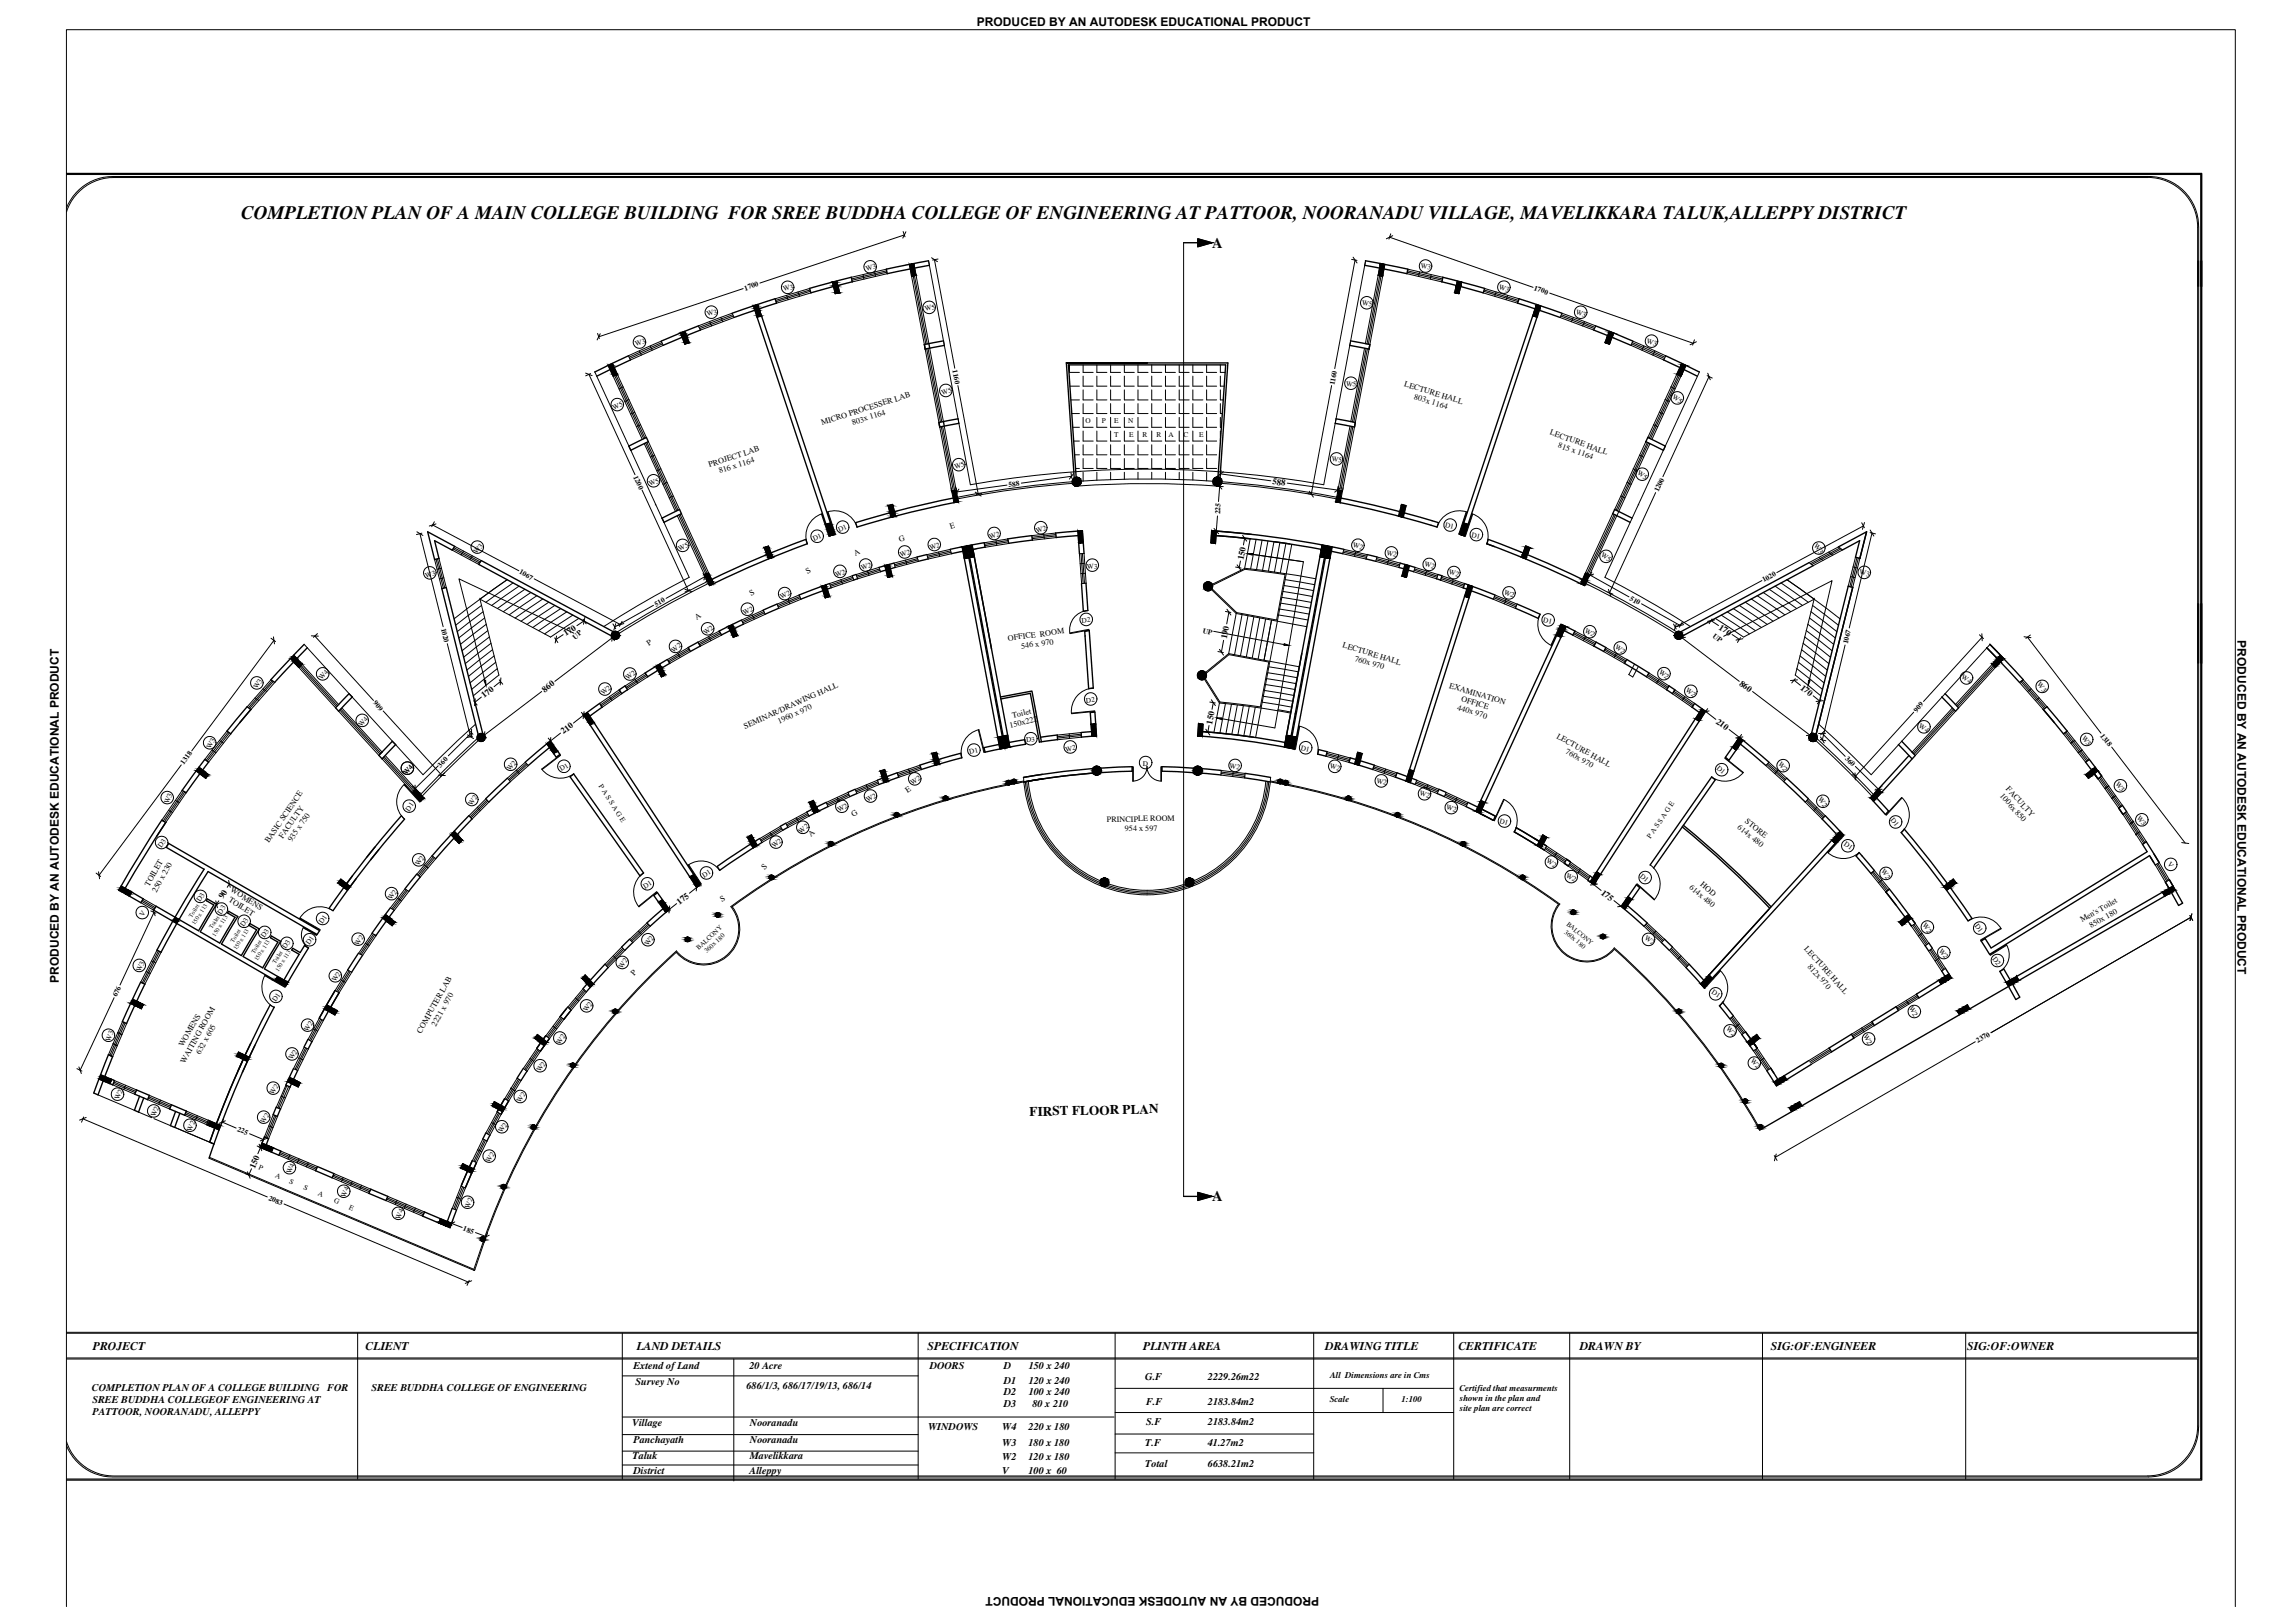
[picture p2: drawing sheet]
<svg xmlns="http://www.w3.org/2000/svg" width="841mm" height="594mm" viewBox="0 0 841 594" stroke-linecap="round" stroke-linejoin="round" font-family="sans-serif">
<defs><g id="words">
<text font-size="7" x="88.3" y="80.3">COMPLETION PLAN OF A MAIN COLLEGE BUILDING FOR SREE BUDDHA COLLEGE OF ENGINEERING AT PATTOOR, NOORANADU VILLAGE, MAVELIKKARA TALUK,ALLEPPY DISTRICT</text>
<g font-size="5.4">
<text x="444.2" y="90.7">A</text>
<text x="444.2" y="440">A</text>
</g>
<text font-size="4.9" x="377.3" y="408.7" transform="rotate(-1 377.3 408.7)">FIRST FLOOR PLAN</text>
<g font-size="4.4">
<text x="358" y="9.6">PRODUCED BY AN AUTODESK EDUCATIONAL PRODUCT</text>
<text x="819.9" y="234.6" transform="rotate(90 819.9 234.6)">PRODUCED BY AN AUTODESK EDUCATIONAL PRODUCT</text>
<text x="21.5" y="360" transform="rotate(-90 21.5 360)">PRODUCED BY AN AUTODESK EDUCATIONAL PRODUCT</text>
<text x="483.4" y="585" transform="rotate(180 483.4 585)">PRODUCED BY AN AUTODESK EDUCATIONAL PRODUCT</text>
</g>
<g font-size="4.3">
<text x="34" y="494.3">PROJECT</text>
<text x="134" y="494.3">CLIENT</text>
<text x="233.3" y="494.3">LAND DETAILS</text>
<text x="339.9" y="494.3">SPECIFICATION</text>
<text x="418.9" y="494.3">PLINTH AREA</text>
<text x="485.6" y="494.3">DRAWING TITLE</text>
<text x="534.5" y="494.3">CERTIFICATE</text>
<text x="578.9" y="494.3">DRAWN BY</text>
<text x="649" y="494.3">SIG:OF:ENGINEER</text>
<text x="720.9" y="494.3">SIG:OF:OWNER</text>
</g>
<g font-size="3.8">
<text x="232.1" y="501.4">Extend of Land</text>
<text x="274.7" y="501.4">20 Acre</text>
<text x="340.7" y="501.4">DOORS</text>
<text x="367.8" y="501.4">D</text>
<text x="377" y="501.4">150 x 240</text>
<text x="33.7" y="509.7">COMPLETION PLAN OF A COLLEGE BUILDING</text>
<text x="119.9" y="509.7">FOR</text>
<text x="136.1" y="509.7">SREE BUDDHA COLLEGE OF ENGINEERING</text>
<text x="232.9" y="507.3">Survey No</text>
<text x="273.5" y="508.6">686/1/3, 686/17/19/13, 686/14</text>
<text x="367.8" y="506.7">D1</text>
<text x="377" y="506.7">120 x 240</text>
<text x="419.7" y="505.3">G.F</text>
<text x="442.6" y="505.3">2229.26m22</text>
<text x="33.9" y="513.9">SREE BUDDHA COLLEGEOF ENGINEERING AT</text>
<text x="367.8" y="510.8">D2</text>
<text x="367.8" y="515.2">D3</text>
<text x="377" y="510.8">100 x 240</text>
<text x="378.4" y="515.2">80 x 210</text>
<text x="420" y="514.6">F.F</text>
<text x="442.6" y="514.6">2183.84m2</text>
<text x="33.9" y="518.2">PATTOOR, NOORANADU, ALLEPPY</text>
<text x="420" y="521.9">S.F</text>
<text x="442.6" y="521.9">2183.84m2</text>
<text x="231.7" y="522.4">Village</text>
<text x="274.8" y="522.4">Nooranadu</text>
<text x="340.1" y="523.8">WINDOWS</text>
<text x="367.3" y="523.8">W4</text>
<text x="376.9" y="523.8">220 x 180</text>
<text x="232.1" y="528.7">Panchayath</text>
<text x="274.8" y="528.7">Nooranadu</text>
<text x="367.3" y="529.5">W3</text>
<text x="376.9" y="529.5">180 x 180</text>
<text x="419.7" y="529.5">T.F</text>
<text x="442.6" y="529.5">41.27m2</text>
<text x="231.8" y="534.3">Taluk</text>
<text x="232.1" y="539.8">District</text>
<text x="274.7" y="539.8">Alleppy</text>
<text x="274.7" y="534.3">Mavelikkara</text>
<text x="367.3" y="534.8">W2</text>
<text x="367.3" y="539.8">V</text>
<text x="376.9" y="534.8">120 x 180</text>
<text x="376.9" y="539.8">100 x 60</text>
<text x="419.7" y="537.1">Total</text>
<text x="442.6" y="537.1">6638.21m2</text>
</g>
<g font-size="3.2">
<text x="466.2" y="177.2" transform="rotate(8 466.2 177.2)">588</text>
<text x="455.7" y="205.2" transform="rotate(-79 455.7 205.2)">150</text>
<text x="207.4" y="233.1" transform="rotate(-34 207.4 233.1)">170</text>
<text x="629.6" y="230.3" transform="rotate(33 629.6 230.3)">170</text>
<text x="449.6" y="234.2" transform="rotate(-79 449.6 234.2)">190</text>
<text x="637.2" y="250.8" transform="rotate(37 637.2 250.8)">860</text>
<text x="177.5" y="255.8" transform="rotate(-39 177.5 255.8)">170</text>
<text x="199.6" y="253.7" transform="rotate(-37 199.6 253.7)">860</text>
<text x="659.5" y="252.2" transform="rotate(39 659.5 252.2)">170</text>
<text x="206.5" y="269" transform="rotate(-38 206.5 269)">210</text>
<text x="444.2" y="265.4" transform="rotate(-79 444.2 265.4)">150</text>
<text x="628.6" y="264.7" transform="rotate(38 628.6 264.7)">210</text>
<text x="81.8" y="329.4" transform="rotate(-58 81.8 329.4)">90</text>
<text x="586.5" y="327.3" transform="rotate(39 586.5 327.3)">175</text>
<text x="249" y="331.5" transform="rotate(-39 249 331.5)">175</text>
<text x="93.3" y="428" transform="rotate(-67 93.3 428)">150</text>
<text x="487.4" y="504.6">All Dimensions are in Cms</text>
<text x="534.8" y="509.3">Certified that measurments</text>
<text x="487.3" y="513.4">Scale</text>
<text x="513.5" y="513.4">1:100</text>
<text x="535" y="513">shown in the plan and</text>
<text x="535" y="516.6">site plan are correct</text>
</g>
<g font-size="3">
<text x="514.5" y="141.5" transform="rotate(17 514.5 141.5)">LECTURE HALL</text>
<text x="518" y="146.1" transform="rotate(17 518 146.1)">803x 1164</text>
<text x="301.3" y="155.7" transform="rotate(-18 301.3 155.7)">MICRO PROCESSER LAB</text>
<text x="312.5" y="155.7" transform="rotate(-18 312.5 155.7)">803x 1164</text>
<text x="567.8" y="159.1" transform="rotate(20 567.8 159.1)">LECTURE HALL</text>
<text x="570.8" y="163.8" transform="rotate(20 570.8 163.8)">815 x 1164</text>
<text x="260" y="171" transform="rotate(-18 260 171)">PROJECT LAB</text>
<text x="263.8" y="173.4" transform="rotate(-18 263.8 173.4)">816 x 1164</text>
<text x="348.4" y="193.8" transform="rotate(-18 348.4 193.8)">E</text>
<text x="313.5" y="203.7" transform="rotate(-29 313.5 203.7)">A</text>
<text x="329.8" y="198.4" transform="rotate(-18 329.8 198.4)">G</text>
<text x="296" y="210.1" transform="rotate(-34 296 210.1)">S</text>
<text x="275.4" y="218.3" transform="rotate(-34 275.4 218.3)">S</text>
<text x="255.3" y="227.1" transform="rotate(-34 255.3 227.1)">A</text>
<text x="237.8" y="236.6" transform="rotate(-34 237.8 236.6)">P</text>
<text x="369.4" y="234.7" transform="rotate(-8 369.4 234.7)">OFFICE ROOM</text>
<text x="374.3" y="237.5" transform="rotate(-8 374.3 237.5)">546 x 970</text>
<text x="491.9" y="237.1" transform="rotate(17 491.9 237.1)">LECTURE HALL</text>
<text x="496.2" y="242" transform="rotate(17 496.2 242)">760x 970</text>
<text x="531" y="252" transform="rotate(17 531 252)">EXAMINATION</text>
<text x="535.3" y="256.9" transform="rotate(17 535.3 256.9)">OFFICE</text>
<text x="371.1" y="262.9" transform="rotate(-13 371.1 262.9)">Toilet</text>
<text x="533.9" y="260" transform="rotate(17 533.9 260)">440x 970</text>
<text x="273.1" y="267" transform="rotate(-24 273.1 267)">SEMINAR/DRAWING HALL</text>
<text x="285.5" y="265.1" transform="rotate(-24 285.5 265.1)">1960 x 970</text>
<text x="370.2" y="266.6" transform="rotate(-13 370.2 266.6)">150x222</text>
<text x="570.2" y="270.3" transform="rotate(29 570.2 270.3)">LECTURE HALL</text>
<text x="573.4" y="275.9" transform="rotate(29 573.4 275.9)">760x 970</text>
<text x="332.5" y="290.3" transform="rotate(-34 332.5 290.3)">E</text>
<text x="732.7" y="291.7" transform="rotate(48 732.7 291.7)">1006x 850</text>
<text x="735" y="289.1" transform="rotate(48 735 289.1)">FACULTY</text>
<text x="312.8" y="299.1" transform="rotate(-34 312.8 299.1)">G</text>
<text x="405.6" y="301.1" transform="rotate(-1 405.6 301.1)">PRINCIPLE ROOM</text>
<text x="412.2" y="304.4" transform="rotate(-1 412.2 304.4)">954 x 597</text>
<text x="636.5" y="303.4" transform="rotate(38 636.5 303.4)">614x 480</text>
<text x="639.3" y="301.2" transform="rotate(39 639.3 301.2)">STORE</text>
<text x="98.5" y="308.8" transform="rotate(-55 98.5 308.8)">BASIC SCIENCE</text>
<text x="103.7" y="307.3" transform="rotate(-55 103.7 307.3)">FACULTY</text>
<text x="107" y="308.5" transform="rotate(-56 107 308.5)">935 x 750</text>
<text x="297.3" y="306.5" transform="rotate(-44 297.3 306.5)">A</text>
<text x="280.2" y="318.5" transform="rotate(-49 280.2 318.5)">S</text>
<text x="54.7" y="324.7" transform="rotate(-61 54.7 324.7)">TOILET</text>
<text x="57.3" y="327" transform="rotate(-61 57.3 327)">250 x 230</text>
<text x="84.2" y="326.5" transform="rotate(32 84.2 326.5)">WOMENS</text>
<text x="618.8" y="325.2" transform="rotate(40 618.8 325.2)">614x 480</text>
<text x="622.9" y="324.1" transform="rotate(40 622.9 324.1)">HOD</text>
<text x="83.6" y="330.1" transform="rotate(32 83.6 330.1)">TOILET</text>
<text x="264.7" y="330.3" transform="rotate(-34 264.7 330.3)">S</text>
<text x="763" y="337.9" transform="rotate(-30 763 337.9)">Men's Toilet</text>
<text x="766.4" y="339.9" transform="rotate(-30 766.4 339.9)">850x 180</text>
<text x="661.1" y="347.7" transform="rotate(48 661.1 347.7)">LECTURE HALL</text>
<text x="232.4" y="357.6" transform="rotate(-48 232.4 357.6)">P</text>
<text x="662.2" y="354.1" transform="rotate(48 662.2 354.1)">812x 970</text>
<text x="159.7" y="376" transform="rotate(-61 159.7 376)">2221 x 970</text>
<text x="67.1" y="383.6" transform="rotate(-61 67.1 383.6)">WOMENS</text>
<text x="154.4" y="378.6" transform="rotate(-61 154.4 378.6)">COMPUTER LAB</text>
<text x="67.7" y="389.6" transform="rotate(-61 67.7 389.6)">WAITING ROOM</text>
<text x="73.4" y="386.4" transform="rotate(-61 73.4 386.4)">632 x 605</text>
</g>
<g font-size="2.7">
<text x="317.5" y="99.2" transform="rotate(-14 317.5 99.2)">W3</text>
<text x="520.5" y="98.3" transform="rotate(8 520.5 98.3)">W3</text>
<text x="273.1" y="106.4" transform="rotate(-18 273.1 106.4)">1700</text>
<text x="287.3" y="106.8" transform="rotate(-15 287.3 106.8)">W3</text>
<text x="549.1" y="105.7" transform="rotate(17 549.1 105.7)">W3</text>
<text x="562" y="106.3" transform="rotate(19 562 106.3)">1700</text>
<text x="499" y="111.8" transform="rotate(8 499 111.8)">W5</text>
<text x="259.3" y="115.9" transform="rotate(-15 259.3 115.9)">W3</text>
<text x="339.1" y="114.1" transform="rotate(-14 339.1 114.1)">W5</text>
<text x="577.3" y="114.9" transform="rotate(18 577.3 114.9)">W3</text>
<text x="603.2" y="125.5" transform="rotate(17 603.2 125.5)">W3</text>
<text x="233" y="126.8" transform="rotate(-15 233 126.8)">W3</text>
<text x="349.1" y="135.5" transform="rotate(79 349.1 135.5)">1160</text>
<text x="489.1" y="141.1" transform="rotate(-80 489.1 141.1)">1160</text>
<text x="493.2" y="141.2" transform="rotate(7 493.2 141.2)">W5</text>
<text x="345.2" y="144.5" transform="rotate(-15 345.2 144.5)">W5</text>
<text x="612.6" y="145.8" transform="rotate(33 612.6 145.8)">W5</text>
<text x="225" y="150.2" transform="rotate(-24 225 150.2)">W5</text>
<text x="397.8" y="154.9">O</text>
<text x="403.7" y="154.9">P</text>
<text x="408.3" y="154.9">E</text>
<text x="413.5" y="154.9">N</text>
<text x="408.3" y="160.1">T</text>
<text x="413.8" y="160.1">E</text>
<text x="418.7" y="160.1">R</text>
<text x="423.8" y="160.1">R</text>
<text x="428.2" y="160.1">A</text>
<text x="433.7" y="160.1">C</text>
<text x="439.5" y="160.1">E</text>
<text x="350" y="171.7" transform="rotate(-14 350 171.7)">W5</text>
<text x="487.9" y="169" transform="rotate(8 487.9 169)">W5</text>
<text x="599.8" y="173.7" transform="rotate(33 599.8 173.7)">W5</text>
<text x="232" y="174.6" transform="rotate(65 232 174.6)">1200</text>
<text x="238.3" y="178.1" transform="rotate(-24 238.3 178.1)">W5</text>
<text x="369.7" y="178.5" transform="rotate(-8 369.7 178.5)">588</text>
<text x="607.7" y="180.4" transform="rotate(-65 607.7 180.4)">1200</text>
<text x="447.1" y="188.4" transform="rotate(-86 447.1 188.4)">225</text>
<text x="307.6" y="194.8" transform="rotate(-24 307.6 194.8)">D1</text>
<text x="362.9" y="197.3" transform="rotate(-18 362.9 197.3)">W2</text>
<text x="380" y="195.2" transform="rotate(-17 380 195.2)">W2</text>
<text x="529.5" y="193" transform="rotate(13 529.5 193)">D1</text>
<text x="539.1" y="196.5" transform="rotate(13 539.1 196.5)">D1</text>
<text x="174.6" y="202.7" transform="rotate(-47 174.6 202.7)">W3</text>
<text x="249" y="201.8" transform="rotate(-24 249 201.8)">W5</text>
<text x="298.3" y="198.1" transform="rotate(-24 298.3 198.1)">D1</text>
<text x="341" y="201.3" transform="rotate(-17 341 201.3)">W2</text>
<text x="495.7" y="200.4" transform="rotate(13 495.7 200.4)">W2</text>
<text x="508" y="203.2" transform="rotate(13 508 203.2)">W2</text>
<text x="586.5" y="203.8" transform="rotate(33 586.5 203.8)">W5</text>
<text x="664.5" y="200.2" transform="rotate(49 664.5 200.2)">W3</text>
<text x="315.8" y="208.9" transform="rotate(-17 315.8 208.9)">W2</text>
<text x="330.1" y="204" transform="rotate(-18 330.1 204)">W2</text>
<text x="398.4" y="208.5" transform="rotate(-4 398.4 208.5)">W3</text>
<text x="521.8" y="207.4" transform="rotate(13 521.8 207.4)">W2</text>
<text x="156" y="211.6" transform="rotate(-13 156 211.6)">W3</text>
<text x="190.1" y="210" transform="rotate(28 190.1 210)">1067</text>
<text x="306.4" y="211.2" transform="rotate(-17 306.4 211.2)">W2</text>
<text x="530.9" y="210.4" transform="rotate(13 530.9 210.4)">W2</text>
<text x="646.4" y="213.3" transform="rotate(-29 646.4 213.3)">1020</text>
<text x="681.3" y="210.4" transform="rotate(11 681.3 210.4)">W3</text>
<text x="286.4" y="219.5" transform="rotate(-25 286.4 219.5)">W2</text>
<text x="551" y="217.4" transform="rotate(24 551 217.4)">W2</text>
<text x="597" y="219.7" transform="rotate(30 597 219.7)">510</text>
<text x="240.5" y="222.2" transform="rotate(-29 240.5 222.2)">510</text>
<text x="272.7" y="225.2" transform="rotate(-23 272.7 225.2)">W2</text>
<text x="565.4" y="227.8" transform="rotate(13 565.4 227.8)">D1</text>
<text x="161.6" y="230.2" transform="rotate(76 161.6 230.2)">1020</text>
<text x="258.7" y="232.6" transform="rotate(-37 258.7 232.6)">W2</text>
<text x="396.5" y="228.1" transform="rotate(-6 396.5 228.1)">D2</text>
<text x="440.6" y="231.7" transform="rotate(13 440.6 231.7)">UP</text>
<text x="580.6" y="231.4" transform="rotate(33 580.6 231.4)">W2</text>
<text x="627.5" y="233.4" transform="rotate(39 627.5 233.4)">UP</text>
<text x="210.8" y="234.3" transform="rotate(-40 210.8 234.3)">UP</text>
<text x="246.8" y="239" transform="rotate(-37 246.8 239)">W2</text>
<text x="591.7" y="237.2" transform="rotate(35 591.7 237.2)">W2</text>
<text x="677.1" y="236" transform="rotate(-77 677.1 236)">1067</text>
<text x="118" y="249.2" transform="rotate(-47 118 249.2)">W4</text>
<text x="230.1" y="249.1" transform="rotate(-37 230.1 249.1)">W2</text>
<text x="607.7" y="246.5" transform="rotate(38 607.7 246.5)">W2</text>
<text x="718.6" y="248.3" transform="rotate(34 718.6 248.3)">W4</text>
<text x="746.5" y="250.7" transform="rotate(53 746.5 250.7)">W3</text>
<text x="94.2" y="252.5" transform="rotate(-56 94.2 252.5)">W3</text>
<text x="136.6" y="257.6" transform="rotate(48 136.6 257.6)">909</text>
<text x="221" y="254.6" transform="rotate(-37 221 254.6)">W2</text>
<text x="398.1" y="257.3" transform="rotate(-6 398.1 257.3)">D2</text>
<text x="617.6" y="253" transform="rotate(38 617.6 253)">W2</text>
<text x="702.4" y="261" transform="rotate(-47 702.4 261)">909</text>
<text x="132.5" y="266.2" transform="rotate(-48 132.5 266.2)">W4</text>
<text x="703" y="266.2" transform="rotate(33 703 266.2)">W4</text>
<text x="769.5" y="269.5" transform="rotate(53 769.5 269.5)">1318</text>
<text x="77.1" y="274.4" transform="rotate(-61 77.1 274.4)">W3</text>
<text x="376.1" y="271.9" transform="rotate(-6 376.1 271.9)">D3</text>
<text x="390.5" y="275.3" transform="rotate(-9 390.5 275.3)">W2</text>
<text x="476.5" y="274.6" transform="rotate(13 476.5 274.6)">D1</text>
<text x="762.8" y="270.1" transform="rotate(53 762.8 270.1)">W3</text>
<text x="67.4" y="280.3" transform="rotate(-54 67.4 280.3)">1318</text>
<text x="161.5" y="281.1" transform="rotate(-45 161.5 281.1)">360</text>
<text x="355.4" y="276.2" transform="rotate(-13 355.4 276.2)">D1</text>
<text x="418.8" y="280.4" transform="rotate(1 418.8 280.4)">D</text>
<text x="450.5" y="281.4" transform="rotate(10 450.5 281.4)">W2</text>
<text x="487.2" y="281.4" transform="rotate(13 487.2 281.4)">W2</text>
<text x="628.9" y="281.7" transform="rotate(39 628.9 281.7)">D1</text>
<text x="651.6" y="279.7" transform="rotate(53 651.6 279.7)">W2</text>
<text x="676" y="278.1" transform="rotate(45 676 278.1)">360</text>
<text x="149" y="283.7" transform="rotate(-47 149 283.7)">W4</text>
<text x="186.8" y="282.3" transform="rotate(-46 186.8 282.3)">W2</text>
<text x="205.8" y="282.5" transform="rotate(-33 205.8 282.5)">D1</text>
<text x="219.4" y="287.9" transform="rotate(58 219.4 287.9)">P A S S A G E</text>
<text x="334.2" y="287.4" transform="rotate(-29 334.2 287.4)">W2</text>
<text x="504.3" y="286.7" transform="rotate(13 504.3 286.7)">W2</text>
<text x="775.1" y="287.1" transform="rotate(53 775.1 287.1)">W3</text>
<text x="318" y="293.7" transform="rotate(-29 318 293.7)">W2</text>
<text x="520.1" y="291.3" transform="rotate(16 520.1 291.3)">W2</text>
<text x="666.1" y="292.8" transform="rotate(53 666.1 292.8)">W2</text>
<text x="61.8" y="294.5" transform="rotate(-66 61.8 294.5)">W3</text>
<text x="149.9" y="297.3" transform="rotate(-55 149.9 297.3)">D1</text>
<text x="172.9" y="295.2" transform="rotate(-55 172.9 295.2)">W2</text>
<text x="307.5" y="297.4" transform="rotate(-29 307.5 297.4)">W2</text>
<text x="529.9" y="296.4" transform="rotate(16 529.9 296.4)">W2</text>
<text x="783" y="299.6" transform="rotate(53 783 299.6)">W3</text>
<text x="293.5" y="305.3" transform="rotate(-37 293.5 305.3)">W2</text>
<text x="549.4" y="301.3" transform="rotate(16 549.4 301.3)">D1</text>
<text x="692.7" y="300.4" transform="rotate(52 692.7 300.4)">D1</text>
<text x="59.2" y="310.6" transform="rotate(-55 59.2 310.6)">D3</text>
<text x="283.7" y="310.7" transform="rotate(-37 283.7 310.7)">W2</text>
<text x="604.8" y="307.3" transform="rotate(-56 604.8 307.3)">P A S S A G E</text>
<text x="675.6" y="309.5" transform="rotate(33 675.6 309.5)">D1</text>
<text x="153.5" y="317.3" transform="rotate(-55 153.5 317.3)">W2</text>
<text x="566.5" y="315.8" transform="rotate(31 566.5 315.8)">W2</text>
<text x="794.2" y="316.3" transform="rotate(53 794.2 316.3)">V</text>
<text x="258.1" y="321.6" transform="rotate(-33 258.1 321.6)">D1</text>
<text x="573.7" y="321.2" transform="rotate(30 573.7 321.2)">W2</text>
<text x="600.8" y="321.2" transform="rotate(39 600.8 321.2)">D1</text>
<text x="689.2" y="319.2" transform="rotate(53 689.2 319.2)">W2</text>
<text x="143.5" y="329.7" transform="rotate(-55 143.5 329.7)">W2</text>
<text x="236.4" y="325.5" transform="rotate(-33 236.4 325.5)">D1</text>
<text x="52.5" y="335.7" transform="rotate(-56 52.5 335.7)">V</text>
<text x="73.4" y="330.4" transform="rotate(-57 73.4 330.4)">D3</text>
<text x="81.1" y="335" transform="rotate(-56 81.1 335)">D3</text>
<text x="89.4" y="339.5" transform="rotate(-55 89.4 339.5)">D3</text>
<text x="118.2" y="338.5" transform="rotate(-56 118.2 338.5)">D1</text>
<text x="704.4" y="338.8" transform="rotate(53 704.4 338.8)">W2</text>
<text x="723.6" y="339.2" transform="rotate(53 723.6 339.2)">D1</text>
<text x="96.9" y="343.6" transform="rotate(-55 96.9 343.6)">D3</text>
<text x="104.8" y="347.7" transform="rotate(-57 104.8 347.7)">D3</text>
<text x="113.4" y="346.2" transform="rotate(-56 113.4 346.2)">D1</text>
<text x="131.3" y="346.4" transform="rotate(-55 131.3 346.4)">W2</text>
<text x="237.5" y="346.6" transform="rotate(-55 237.5 346.6)">W2</text>
<text x="602.5" y="343.9" transform="rotate(34 602.5 343.9)">W2</text>
<text x="710.4" y="348.1" transform="rotate(53 710.4 348.1)">W2</text>
<text x="730" y="351.1" transform="rotate(53 730 351.1)">D2</text>
<text x="51.5" y="355.9" transform="rotate(-66 51.5 355.9)">W3</text>
<text x="122.9" y="359.8" transform="rotate(-55 122.9 359.8)">W2</text>
<text x="228" y="354.9" transform="rotate(-54 228 354.9)">W2</text>
<text x="42.8" y="365.3" transform="rotate(-65 42.8 365.3)">676</text>
<text x="627.1" y="363.8" transform="rotate(33 627.1 363.8)">D1</text>
<text x="101" y="367" transform="rotate(-56 101 367)">D1</text>
<text x="215" y="370.8" transform="rotate(-55 215 370.8)">W2</text>
<text x="699.5" y="369.3" transform="rotate(59 699.5 369.3)">W2</text>
<text x="112.7" y="377.9" transform="rotate(-55 112.7 377.9)">W2</text>
<text x="632.5" y="376.9" transform="rotate(47 632.5 376.9)">W2</text>
<text x="40.3" y="381.5" transform="rotate(-66 40.3 381.5)">W3</text>
<text x="205.2" y="382.6" transform="rotate(-55 205.2 382.6)">W2</text>
<text x="682.8" y="379.3" transform="rotate(59 682.8 379.3)">W2</text>
<text x="724.8" y="382" transform="rotate(-30 724.8 382)">2370</text>
<text x="107" y="388.4" transform="rotate(-55 107 388.4)">W2</text>
<text x="641.4" y="388.7" transform="rotate(47 641.4 388.7)">W2</text>
<text x="198" y="392.7" transform="rotate(-55 198 392.7)">W2</text>
<text x="100.2" y="400.9" transform="rotate(-55 100.2 400.9)">W2</text>
<text x="43.6" y="403.1" transform="rotate(-66 43.6 403.1)">W2</text>
<text x="190.7" y="404" transform="rotate(-54 190.7 404)">W2</text>
<text x="56.9" y="409.2" transform="rotate(-66 56.9 409.2)">W2</text>
<text x="96.6" y="411.6" transform="rotate(-54 96.6 411.6)">W2</text>
<text x="70.1" y="414.4" transform="rotate(-66 70.1 414.4)">W2</text>
<text x="86.8" y="414.2" transform="rotate(23 86.8 414.2)">225</text>
<text x="183.9" y="415.1" transform="rotate(-55 183.9 415.1)">W2</text>
<text x="179.3" y="425.8" transform="rotate(-55 179.3 425.8)">W2</text>
<text x="94.6" y="428.2" transform="rotate(23 94.6 428.2)">P</text>
<text x="100.8" y="431" transform="rotate(23 100.8 431)">A</text>
<text x="106.6" y="430" transform="rotate(-67 106.6 430)">W4</text>
<text x="105.8" y="433.2" transform="rotate(24 105.8 433.2)">S</text>
<text x="111" y="435.4" transform="rotate(24 111 435.4)">S</text>
<text x="116.3" y="437.6" transform="rotate(23 116.3 437.6)">A</text>
<text x="98.2" y="439.5" transform="rotate(23 98.2 439.5)">2083</text>
<text x="122.2" y="440.1" transform="rotate(24 122.2 440.1)">G</text>
<text x="126.4" y="438.6" transform="rotate(-66 126.4 438.6)">W4</text>
<text x="127.7" y="442.6" transform="rotate(24 127.7 442.6)">E</text>
<text x="172" y="442.6" transform="rotate(-68 172 442.6)">W2</text>
<text x="146.5" y="446.7" transform="rotate(-66 146.5 446.7)">W4</text>
<text x="169.5" y="450.6" transform="rotate(21 169.5 450.6)">185</text>
</g>
<g font-size="2.5">
<text x="573.1" y="341.6" transform="rotate(40 573.1 341.6)">360x 180</text>
<text x="573.9" y="338.6" transform="rotate(40 573.9 338.6)">BALCONY</text>
<text x="256.1" y="348" transform="rotate(-43 256.1 348)">BALCONY</text>
<text x="259" y="349.1" transform="rotate(-43 259 349.1)">360x 180</text>
</g>
<g font-size="2.2">
<text x="70.4" y="336.1" transform="rotate(-57 70.4 336.1)">Toilet</text>
<text x="71.5" y="338.9" transform="rotate(-57 71.5 338.9)">150 x 113</text>
<text x="77.8" y="340.3" transform="rotate(-57 77.8 340.3)">Toilet</text>
<text x="78.9" y="343.1" transform="rotate(-57 78.9 343.1)">150 x 113</text>
<text x="85.6" y="345.3" transform="rotate(-57 85.6 345.3)">Toilet</text>
<text x="86.7" y="348.1" transform="rotate(-57 86.7 348.1)">150 x 113</text>
<text x="93.2" y="349.2" transform="rotate(-57 93.2 349.2)">Toilet</text>
<text x="94.3" y="352" transform="rotate(-57 94.3 352)">150 x 113</text>
<text x="100.9" y="353.1" transform="rotate(-57 100.9 353.1)">Toilet</text>
<text x="102" y="355.9" transform="rotate(-57 102 355.9)">150 x 113</text>
</g>
</g></defs>
<!-- layer: wall -->
<g fill="#000" stroke="#000" stroke-width=".37">
<path d="M334.1 96.7h.8zM505.8 96.6l.8 .1zM277.3 115.7h1.8l-.8 .3zM276.9 111.8l.8-.3v.3zM277.4 113.4l.8-.3 .1 .3zM305.3 104.6h1.7l-.8 .2zM306 107.2h1.7l-.8 .2zM305.8 103.2l.9-.2v.2zM306.2 104.8l.8-.2 .1 .2zM334 100.8h1.7zM505 100.8h1.7zM533 107.2h1.8l-.1 .2z"/>
<path d="M533.7 104.6l.8 .2h-.9zM533.7 104.6h1.7l-.1 .2zM534.1 103l.8 .2h-.9zM561.7 115.7h1.8l-.2 .3zM562.5 113.1l.8 .3h-.9zM562.5 113.1h1.8l-.1 .3zM563 111.5l.8 .3h-.9zM223.6 133.5l.8-.4 .2 .4zM224.4 137.1h1.8l-.7 .4zM249.8 122.9h1.8l-.8 .3zM250.7 125.5h1.9l-.8 .3zM250.2 121.7l.8-.3 .1 .3z"/>
<path d="M250.8 123.2l.8-.3 .1 .3zM588.2 125.5h1.8l-.1 .3zM589.2 122.9l.7 .3h-.9zM589.2 122.9h1.8l-.2 .3zM589.7 121.4l.9 .3h-.9zM614.5 137.1h1.8l-.1 .4zM616.3 133.1l.8 .4h-.9zM349.6 179.7h.8zM393.6 177.8h1.9l-.4 .2zM394.1 174.9h1zM445.2 177.7h1.9l-.4 .2zM445.6 174.8h1.1z"/>
<path d="M490.3 179.5l.9 .2zM280.8 200.3l.8-.3 .1 .3zM303.4 194.1h1.8l-.8 .3zM304 195.7h1.7l-.8 .3zM303.5 191.9l.8-.3 .1 .3zM304.4 194.4l.8-.3 .1 .3zM326.1 187.5h1.7l-.9 .2zM326.4 189.1h1.8l-.8 .2zM326.3 185l.8-.2 .1 .2zM326.9 187.7l.9-.2v.2zM349.5 183.8h1.7zM353.4 200.2l.8-.2z"/>
<path d="M355.4 199.8h.9zM395.3 198.8h1.7zM395.8 194.5l.9-.1zM443.7 198.8h1.7zM444 194.4l.9 .1zM484.5 199.6l.8 .2zM486.5 200l.8 .2zM489.5 183.8h1.7zM512.5 189.1h1.8l-.1 .2zM513 187.5l.8 .2h-.9zM513 187.5h1.7l-.1 .2zM513.6 184.8l.8 .2h-.9z"/>
<path d="M535 195.7h1.8l-.1 .3zM535.5 194.1l.8 .3h-.9zM535.5 194.1h1.8l-.1 .3zM536.4 191.6l.8 .3h-.9zM559.1 200l.8 .3h-.9zM259 212.3h1.8l-.7 .3zM259 210.2l.7-.4 .1 .4zM259.7 213.8h1.8l-.7 .4zM260.1 212.6l.7-.3 .2 .3zM280.8 202.5h1.8l-.8 .4zM302.2 218.4h1.8l-.8 .3zM301.9 214.5l.7-.3 .2 .3z"/>
<path d="M325.2 211h1.7l-.8 .2zM325.1 207l.8-.2v.2zM352.8 201.6h1.7zM353.3 204.3h1.7zM353.7 201.8h.9zM354.8 201.3h1.7zM355.3 203.9h1.7zM355.7 201.4h.9zM441.7 216.1h2l-.5 .2zM442.2 213.2h1zM483.7 203.9h1.7zM484.2 201.3l.8 .1z"/>
<path d="M484.2 201.3h1.7zM485.7 204.3l1.7 .2zM486.2 201.6l.8 .2zM486.2 201.6h1.7zM513.8 211h1.7v.2zM514.9 206.8l.8 .2h-.9zM536.7 218.4h1.8l-.1 .3zM538.1 214.2l.8 .3h-.9zM557.5 204.1h1.9l-.2 .3zM558.1 202.5h1.8l-.1 .4zM558.1 202.5l.8 .4h-.9zM579.2 213.8h1.9l-.2 .4z"/>
<path d="M579.9 212.3l.7 .3h-.9zM579.9 212.3h1.8l-.1 .3zM581 209.8l.8 .4h-.9zM107.1 240.6l.6-.6 .5 .6zM224.7 233.9h1.7l-.4 .2zM225.1 231.3h.9zM267.6 229.1l.8-.4 .2 .4zM268.4 232.7h1.9l-.8 .4zM268.4 230.6l.7-.3 .2 .3zM570.5 232.7h1.8l-.1 .4zM571.6 230.3l.8 .3h-.9zM572.3 228.7l.8 .4h-1z"/>
<path d="M614.3 233.9h1.8l-.4 .2zM614.8 231.3h.9zM733 240l.6 .6h-1.1zM106.5 241.2h2.3l-.6 .6zM108.3 243.2h2.3l-.6 .6zM108.2 241.8l.6-.6 .5 .6zM240.6 244.7h2l-.8 .5zM241 243.7l.8-.5 .2 .5zM241.9 247.1h1.9l-.7 .4zM241.8 245.2l.8-.5 .2 .5zM439.5 248.7h2l-.5 .2zM440 245.8h1z"/>
<path d="M623.7 259.6l.6 .5h-.9zM730.1 243.2h2.3l-.6 .6zM731.9 241.2l.6 .6h-1.1zM731.9 241.2h2.3l-.6 .6zM175.5 271.3h1.7l-.4 .2zM175.9 268.7h.9zM201 271.9l.7-.5 .4 .5zM202.2 275h2.1l-.7 .5zM214.5 261.5l.7-.6 .4 .6zM215.6 264.6h2l-.6 .5zM342.1 278.2h1.8l-.8 .2zM342.5 279.8h1.8l-.8 .3z"/>
<path d="M342.4 275.8l.8-.2v.2zM343.1 278.4l.8-.2v.2zM366.4 274h1.7zM366.4 269.9l.9-.2zM368 272h1.8zM368.4 273.6h1.7zM368.5 269.5h.8zM368.9 272.2h.9zM400.1 269.6h1.7zM400.7 265.3l.8-.1zM438.9 269.6h1.7zM439.2 265.2l.9 .1z"/>
<path d="M470.7 273.6h1.7zM471 272l.8 .2zM471 272l1.7 .2zM471.5 269.3l.8 .2zM472.7 274l1.6 .2zM473.5 269.7l.8 .2zM496.4 279.8h1.8l-.1 .3zM497.5 275.6l.8 .2h-.8zM621.3 263.3h2l-.3 .5zM634.9 273.7h2l-.3 .5zM637.4 270.1l.6 .5h-1zM663.5 271.3h1.8l-.5 .2z"/>
<path d="M664 268.7h.8zM72.9 281l.9 .7h-1.4zM73.7 283.7h2.7l-.5 .7zM152.4 289l.5 .6h-1.1zM153 292.3h2.3l-.5 .6zM297.5 296h1l-.8 .4zM298 297.2h1.9l-.8 .4zM297.3 293.6l.8-.4 .1 .4zM323.8 286.1h1.7l-.8 .3zM323.4 282.2l.8-.3 .1 .3zM324.2 284.8l.8-.3 .1 .3zM328 299.1h1.2z"/>
<path d="M328.3 297.7h.6zM345.9 293h1.2zM346.2 291.6h.6zM369 287.3h1.2zM369.3 285.9h.6zM371 286.9h1.2zM371.3 285.5h.6zM401 283.6h1.9l-.5 .2zM401.3 282.8h1.2zM401.6 281.5h.6zM401.4 280.7h1zM437.9 283.6h2l-.5 .2z"/>
<path d="M438.2 282.8h1.3zM438.5 281.5h.7zM438.4 280.7h1zM468.5 286.9h1.2zM468.8 285.5h.6zM470.5 287.3h1.2zM470.8 285.9h.7zM493.6 293h1.1zM493.9 291.6h.6zM511.6 299.1h1.1zM511.8 297.7h.6zM515.2 286.1h1.8l-.1 .3z"/>
<path d="M516.6 281.9l.7 .3h-.8zM540.8 297.2h1.9l-.2 .4zM542.7 293.2l.7 .4h-.9zM685.4 292.3h2.3l-.6 .6zM688.3 289l.6 .6h-1.1zM764.3 283.7h2.7l-.8 .7zM766.9 281.7l.9-.7 .5 .7zM166.5 304.5l.5 .6h-1.1zM167.1 307.7h2.3l-.5 .7zM274.7 308.2h1.9l-.7 .5zM274.7 306.3l.7-.5 .2 .5zM275.5 309.7h2l-.8 .4z"/>
<path d="M275.9 308.7l.7-.5 .3 .5zM303.9 309.7h1.2zM304.2 308.3h.6zM563.3 309.7h1.9l-.3 .4zM565.4 305.8l.7 .5h-1zM585.1 319.3l.7 .5h-1zM671.3 307.7h2.3l-.6 .7zM673.1 305.7l.6 .6h-1.1zM673.1 305.7h2.3l-.6 .6zM674.3 304.5l.5 .6h-1.1zM44.4 324.5l1.3 .8h-1.7zM44.8 326.7h3.4l-.4 .8z"/>
<path d="M63.3 337.4h2zM64.2 336l1.2 .7h-1.6zM124.9 322l.9 .7h-1.4zM125.6 324.7h.7l-.3 .4zM126 325.1h2.1l-.3 .3zM127 323.7l.9 .7h-1.4zM141.3 334.9l.8 .7h-1.3zM142 337.7h2.7l-.5 .7zM242.1 330.1l.6-.6 .4 .6zM243.2 333.1h2.1l-.7 .6zM253.6 320.8l.6-.5 .4 .5zM254.6 324h2l-.6 .5z"/>
<path d="M262.4 335.7h1.3l-.3 .2zM262.7 334.3h.7zM282.2 322h1.1zM282.4 320.6h.6zM403.8 324.5h1.9l-.4 .2zM404.2 321.6h1.1zM434.9 324.5h2l-.5 .2zM435.4 321.6h1zM557.4 322h1.2zM557.7 320.6h.6zM576 334.7h1.2zM576.2 333.3h.7z"/>
<path d="M582.7 323h2.1l-.4 .5zM594.1 332h2l-.3 .5zM596.6 328.4l.7 .5h-1.1zM696 337.7h2.7l-.8 .7zM698.6 335.6l.9-.7 .4 .7zM712.6 325.1h2.1l-.5 .3zM712.9 324.4l.8-.7 .5 .7zM714.2 324.4h1.4l-.5 .3zM715 322.7l.8-.7 .5 .7zM101.7 357.6l1.3 .8h-1.7zM102.2 359.8h1.4l-.4 .7zM104.1 359l.2 .1z"/>
<path d="M214.5 357.1l.6 .7h-1.2zM251.4 344.7h1.2zM251.7 343.3h.6zM586.8 343.6h1.2zM587.1 342.3h.7zM626.3 357.1l.5 .7h-1.1zM710.5 359.1h3.2l-1.2 .7zM713.1 357.5l1.1-.8 .5 .8zM736.5 359.1h.2zM737.1 359.7h1.7zM737.7 358.4l1.3-.8 .4 .8zM48.6 366l1.5 .7h-1.9z"/>
<path d="M48.7 367.9h.8l-.1 .4zM49.4 368.3h3l-.2 .4zM50.1 366.7l1.5 .8h-1.9zM103.2 360.5h2zM119.8 368l1.2 .8h-1.7zM120.2 370.2h3.4l-.5 .8zM197 379l.9 .6h-1.4zM215.1 360.4h2.3l-.5 .6zM224.9 371.1h1.2zM225.2 369.7h.6zM614.6 371.1h1.3zM614.9 369.7h.7z"/>
<path d="M623.3 360.4h2.3l-.6 .6zM642.9 379.6l.8-.6 .5 .6zM717.2 370.2h3.3l-1.3 .8zM719.7 368.8l1.3-.8 .4 .8zM735.6 360.5h1.9zM36.3 395.1h1.8zM36.9 393.7l1.5 .6h-1.8zM37.8 395.9h2.9l-.1 .3zM38.4 394.3l1.9 .8h-2.2zM87.4 385.3l1.5 .8h-1.8zM87.6 387.3h3.8l-.4 .7zM106.1 394.6l1.5 .8h-1.9z"/>
<path d="M106.3 396.6h.7l-.1 .3zM106.9 396.9h3l-.3 .4zM197.7 381.7h2.7l-.5 .7zM209.3 390.8h1.2zM209.6 389.4h.6zM630.2 390.9h1.2zM630.4 389.5h.7zM640.3 381.7h2.7l-.8 .7zM650.1 396.3h3.2l-1.2 .7zM652.7 394.7l1.1-.7 .5 .7zM76.5 412.3h4.4l-.3 .7zM76.8 410.5l1.9 .9h-2.2z"/>
<path d="M96.1 418.7l1.5 .7h-1.8zM97.6 419.4l.3 .1zM181.2 403.5l1.3 .7h-1.7zM181.7 405.7h3.3l-.4 .7zM194.9 413.4h1.2zM195.2 412h.7zM638.9 403.9h1.2l-.2 .2zM639.2 402.5h.7zM644.5 413.3h1.2l-.3 .3zM644.7 412h.7zM655.7 405.7h3.4l-1.3 .7zM658.2 404.2l1.3-.7 .4 .7z"/>
<path d="M95.8 420.4h1.4l-.2 .5zM97 420.9h2.9l-.1 .3zM169.6 426.3l1.6 .7h-1.9zM169.8 428.2h3.8l-.4 .8zM184 435.3h1.2zM184.2 433.9h.7zM161.5 446.4l1.8 .8h-2.1zM163.1 448.9l.3 .1zM163.4 448.9h1.8zM176.3 454.4h1.2zM176.6 453.1h.6z"/>
<path d="M333.2 96.9h1.7zM334.1 96.7l.8 .2z"/>
<path d="M439 87.5v1.4h5.1zM439 88.9h5.1l-5.1 1.5z"/>
<path d="M505.8 96.7l1.7 .2zM505.8 96.7l1.7 .2z"/>
<path d="M276.1 112.1h1.7l-.9-.3zM276.9 111.8h.8l.1 .3z"/>
<path d="M276.1 112.1l.3 1h1.8zM276.1 112.1h1.7l.4 1z"/>
<path d="M276.4 113.1l.1 .3h.9zM276.4 113.1h1.8l-.8 .3z"/>
<path d="M276.6 113.7h1.8l-1-.3zM277.4 113.4h.9l.1 .3z"/>
<path d="M276.5 113.4l.1 .3zM276.5 113.4h.9l-.8 .3z"/>
<path d="M276.6 113.7l.7 2h1.8zM276.6 113.7h1.8l.7 2z"/>
<path d="M277.3 115.7l.1 .3h.9zM277.4 116h.9l-.8 .2z"/>
<path d="M305 103.4h1.7l-.9-.2zM305.8 103.2h.9v.2z"/>
<path d="M305 103.4l.3 1.2h1.7zM305 103.4h1.7l.3 1.2z"/>
<path d="M305.3 104.6l.1 .2h.8zM305.4 104.8h.8l-.8 .2z"/>
<path d="M305.4 105h1.8l-1-.2zM306.2 104.8h.9l.1 .2z"/>
<path d="M305.4 105l.6 2.2h1.7zM305.4 105h1.8l.5 2.2z"/>
<path d="M306 107.2v.2h.9zM306 107.4h.9l-.8 .2z"/>
<path d="M333.2 96.9l.8 3.9h1.7zM333.2 96.9h1.7l.8 3.9z"/>
<path d="M334 100.8l.9 .2zM334 101h.9z"/>
<path d="M505.8 96.9l-.8 3.9h1.7zM505.8 96.9h1.7l-.8 3.9z"/>
<path d="M505 100.8l1.7 .2zM505.8 101l.9 .2z"/>
<path d="M533.6 105l-.6 2.2h1.8zM533.6 105h1.7l-.5 2.2z"/>
<path d="M533 107.2l1.7 .2zM533.8 107.4h.9l-.1 .2z"/>
<path d="M533.6 104.8v.2h1.7zM533.6 104.8l1.7 .2z"/>
<path d="M534 103.4l-.3 1.2h1.7zM534 103.4h1.7l-.3 1.2z"/>
<path d="M533.7 104.6l1.6 .2zM534.5 104.8h.8v.2z"/>
<path d="M534 103.2v.2h1.7zM534 103.2l1.7 .2z"/>
<path d="M562.4 113.7l-.7 2h1.8zM562.4 113.7h1.7l-.6 2z"/>
<path d="M561.7 115.7l1.6 .3zM562.5 116h.8l-.1 .2z"/>
<path d="M562.4 113.4v.3h1.7zM562.4 113.4l1.7 .3z"/>
<path d="M562.9 112.1l-.4 1h1.8zM562.9 112.1h1.7l-.3 1z"/>
<path d="M562.5 113.1l1.7 .3zM563.3 113.4h.9l-.1 .3z"/>
<path d="M562.9 111.8v.3h1.7zM562.9 111.8l1.7 .3z"/>
<path d="M222.9 133.9h1.8l-1.1-.4zM223.6 133.5h1l.1 .4z"/>
<path d="M222.9 133.9l1.5 3.2h1.8zM222.9 133.9h1.8l1.5 3.2z"/>
<path d="M224.4 137.1l.2 .4h.9zM224.6 137.5h.9l-.8 .3z"/>
<path d="M249.4 122h1.8l-1-.3zM250.2 121.7h.9l.1 .3z"/>
<path d="M249.4 122l.4 .9h1.8zM249.4 122h1.8l.4 .9z"/>
<path d="M249.8 122.9l.1 .3h.9zM249.9 123.2h.9l-.8 .4z"/>
<path d="M250 123.6h1.8l-1-.4zM250.8 123.2h.9l.1 .4z"/>
<path d="M250 123.6l.7 1.9h1.9zM250 123.6h1.8l.8 1.9z"/>
<path d="M250.7 125.5l.2 .3h.9zM250.9 125.8h.9l-.8 .3z"/>
<path d="M588.9 123.6l-.7 1.9h1.8zM588.9 123.6h1.8l-.7 1.9z"/>
<path d="M588.2 125.5l1.7 .3zM588.9 125.8h1l-.2 .3z"/>
<path d="M589 123.2l-.1 .4h1.8zM589 123.2l1.7 .4z"/>
<path d="M589.5 122l-.3 .9h1.8zM589.5 122h1.8l-.3 .9z"/>
<path d="M589.2 122.9l1.6 .3zM589.9 123.2h.9l-.1 .4z"/>
<path d="M589.7 121.7l-.2 .3h1.8zM589.7 121.7l1.6 .3z"/>
<path d="M616 133.9l-1.5 3.2h1.8zM616 133.9h1.8l-1.5 3.2z"/>
<path d="M614.5 137.1l1.7 .4zM615.2 137.5h1l-.2 .3z"/>
<path d="M616.2 133.5l-.2 .4h1.8zM616.2 133.5h.9l.7 .4z"/>
<path d="M348.7 179.8h1.8zM349.6 179.7l.9 .1z"/>
<path d="M393 175.9l-.1 .5h3.3zM393 175.9h3.1l.1 .5z"/>
<path d="M393.2 175.5l-.2 .4h3.1zM393.2 175.5h2.7l.2 .4z"/>
<path d="M392.9 176.4l.1 .6h3.1zM392.9 176.4h3.3l-.1 .6z"/>
<path d="M393.2 175.5h2.7l-2.3-.4zM393.6 175.1h1.9l.4 .4z"/>
<path d="M393 177l.2 .4h2.7zM393 177h3.1l-.2 .4z"/>
<path d="M393.6 175.1h1.9l-1.4-.2zM394.1 174.9l1.4 .2z"/>
<path d="M393.2 177.4l.4 .4h1.9zM393.2 177.4h2.7l-.4 .4z"/>
<path d="M393.6 177.8l1.5 .2zM394.1 178h1z"/>
<path d="M444.6 175.9l-.1 .5h3.3zM444.6 175.9h3.1l.1 .5z"/>
<path d="M444.8 175.4l-.2 .5h3.1zM444.8 175.4h2.7l.2 .5z"/>
<path d="M444.5 176.4l.1 .5h3.1zM444.5 176.4h3.3l-.1 .5z"/>
<path d="M444.8 175.4h2.7l-2.3-.4zM445.2 175h1.9l.4 .4z"/>
<path d="M444.6 176.9l.2 .4h2.7zM444.6 176.9h3.1l-.2 .4z"/>
<path d="M445.2 175h1.9l-1.5-.2zM445.6 174.8l1.5 .2z"/>
<path d="M444.8 177.3l.4 .4h1.9zM444.8 177.3h2.7l-.4 .4z"/>
<path d="M445.2 177.7l1.5 .2zM445.6 177.9h1.1z"/>
<path d="M490.3 179.7l1.7 .1zM490.3 179.7l1.7 .1z"/>
<path d="M302.8 192.1h1.7l-1-.2zM303.5 191.9h.9l.1 .2z"/>
<path d="M302.8 192.1l.6 2h1.8zM302.8 192.1h1.7l.7 2z"/>
<path d="M303.4 194.1l.1 .3h.9zM303.5 194.4h.9l-.8 .3z"/>
<path d="M303.6 194.7h1.8l-1-.3zM304.4 194.4h.9l.1 .3z"/>
<path d="M303.6 194.7l.4 1h1.7zM303.6 194.7h1.8l.3 1z"/>
<path d="M304 195.7v.3h.9zM304 196h.9l-.8 .3z"/>
<path d="M325.5 185.3h1.7l-.9-.3zM326.3 185h.9v.3z"/>
<path d="M325.5 185.3l.6 2.2h1.7zM325.5 185.3h1.7l.6 2.2z"/>
<path d="M326.1 187.5v.2h.8zM326.1 187.7h.8l-.8 .2z"/>
<path d="M326.1 187.9h1.8l-1-.2zM326.9 187.7h.9l.1 .2z"/>
<path d="M326.1 187.9l.3 1.2h1.8zM326.1 187.9h1.8l.3 1.2z"/>
<path d="M326.4 189.1l.1 .2h.9zM326.5 189.3h.9l-.8 .2z"/>
<path d="M348.7 179.8l.8 4h1.7zM348.7 179.8h1.8l.7 4z"/>
<path d="M349.5 183.8l.9 .2zM349.5 184h.9z"/>
<path d="M354.6 199.9h1.7zM355.4 199.8l.9 .1z"/>
<path d="M395 194.5h1.7zM395.8 194.5h.9z"/>
<path d="M395 194.5l.3 4.3h1.7zM395 194.5h1.7l.3 4.3z"/>
<path d="M395.3 198.8h.8zM395.3 198.8h.8z"/>
<path d="M444 194.5l-.3 4.3h1.7zM444 194.5h1.7l-.3 4.3z"/>
<path d="M443.7 198.8h1.7zM444.6 198.8l.8 .1z"/>
<path d="M444 194.5h1.7zM444 194.5h1.7z"/>
<path d="M484.5 199.8l1.7 .1zM484.5 199.8l1.7 .1z"/>
<path d="M490.3 179.8l-.8 4h1.7zM490.3 179.8h1.7l-.8 4z"/>
<path d="M489.5 183.8l1.7 .2zM490.3 184h.9z"/>
<path d="M512.9 187.9l-.4 1.2h1.8zM512.9 187.9h1.7l-.3 1.2z"/>
<path d="M512.5 189.1l1.7 .2zM513.4 189.3h.8v.2z"/>
<path d="M512.9 187.7v.2h1.7zM512.9 187.7l1.7 .2z"/>
<path d="M513.5 185.3l-.5 2.2h1.7zM513.5 185.3h1.7l-.5 2.2z"/>
<path d="M513 187.5l1.6 .2zM513.8 187.7h.8v.2z"/>
<path d="M513.5 185v.3h1.7zM513.5 185l1.7 .3z"/>
<path d="M535.3 194.7l-.3 1h1.8zM535.3 194.7h1.8l-.3 1z"/>
<path d="M535 195.7l1.7 .3zM535.8 196h.9l-.1 .3z"/>
<path d="M535.4 194.4l-.1 .3h1.8zM535.4 194.4l1.7 .3z"/>
<path d="M536.2 192.1l-.7 2h1.8zM536.2 192.1h1.8l-.7 2z"/>
<path d="M535.5 194.1l1.7 .3zM536.3 194.4h.9l-.1 .3z"/>
<path d="M536.3 191.9l-.1 .2h1.8zM536.3 191.9l1.7 .2z"/>
<path d="M258.2 210.5h1.8l-1-.3zM259 210.2h.8l.2 .3z"/>
<path d="M258.2 210.5l.8 1.8h1.8zM258.2 210.5h1.8l.8 1.8z"/>
<path d="M259 212.3l.1 .3h1zM259.1 212.6h1l-.8 .4z"/>
<path d="M259.3 213h1.9l-1.1-.4zM260.1 212.6h.9l.2 .4z"/>
<path d="M259.3 213l.4 .8h1.8zM259.3 213h1.9l.3 .8z"/>
<path d="M259.7 213.8l.1 .4h1zM259.8 214.2h1l-.8 .3z"/>
<path d="M280 200.7h1.9l-1.1-.4zM280.8 200.3h.9l.2 .4z"/>
<path d="M280 200.7l.8 1.8h1.8zM280 200.7h1.9l.7 1.8z"/>
<path d="M280.8 202.5l.1 .4h.9zM280.9 202.9h.9l-.8 .3z"/>
<path d="M301.1 214.8h1.8l-1-.3zM301.9 214.5h.9l.1 .3z"/>
<path d="M301.1 214.8l1.1 3.6h1.8zM301.1 214.8h1.8l1.1 3.6z"/>
<path d="M302.2 218.4l.1 .3h.9zM302.3 218.7h.9l-.8 .3z"/>
<path d="M324.3 207.2h1.7l-.9-.2zM325.1 207h.8l.1 .2z"/>
<path d="M324.3 207.2l.9 3.8h1.7zM324.3 207.2h1.7l.9 3.8z"/>
<path d="M325.2 211l.1 .2h.8zM325.3 211.2h.8l-.8 .3z"/>
<path d="M352.6 200.3h1.7zM353.4 200.2l.9 .1z"/>
<path d="M352.6 200.3l.2 1.3h1.7zM352.6 200.3h1.7l.2 1.3z"/>
<path d="M352.8 201.6l.9 .2zM352.8 201.8h.9z"/>
<path d="M352.9 202h1.7zM353.7 201.8l.9 .2z"/>
<path d="M352.9 202l.4 2.3h1.7zM352.9 202h1.7l.4 2.3z"/>
<path d="M353.3 204.3l.9 .2zM353.4 204.5h.8z"/>
<path d="M354.6 199.9l.2 1.4h1.7zM354.6 199.9h1.7l.2 1.4z"/>
<path d="M354.8 201.3l.9 .1zM354.9 201.4h.8z"/>
<path d="M354.9 201.5h1.7zM355.7 201.4l.9 .1z"/>
<path d="M354.9 201.5l.4 2.4h1.7zM354.9 201.5h1.7l.4 2.4z"/>
<path d="M355.3 203.9l.9 .1zM355.3 204h.9z"/>
<path d="M441.2 214.2l-.1 .6h3.3zM441.2 214.2h3.1l.1 .6z"/>
<path d="M441.4 213.8l-.2 .4h3.1zM441.4 213.8h2.6l.3 .4z"/>
<path d="M441.1 214.8l.1 .5h3.1zM441.1 214.8h3.3l-.1 .5z"/>
<path d="M441.4 213.8h2.6l-2.3-.4zM441.7 213.4h2l.3 .4z"/>
<path d="M441.2 215.3l.2 .4h2.6zM441.2 215.3h3.1l-.3 .4z"/>
<path d="M441.7 213.4h2l-1.5-.2zM442.2 213.2l1.5 .2z"/>
<path d="M441.4 215.7l.3 .4h2zM441.4 215.7h2.6l-.3 .4z"/>
<path d="M441.7 216.1l1.5 .2zM442.2 216.3h1z"/>
<path d="M484.1 201.5l-.4 2.4h1.7zM484.1 201.5h1.7l-.4 2.4z"/>
<path d="M483.7 203.9l1.7 .1zM484.5 204l.9 .2z"/>
<path d="M484.2 201.4l1.6 .1zM484.2 201.4l1.6 .1z"/>
<path d="M484.4 199.9l-.2 1.4h1.7zM484.4 199.9h1.8l-.3 1.4z"/>
<path d="M484.2 201.3l1.7 .1zM485 201.4h.9z"/>
<path d="M486.1 202l-.4 2.3h1.7zM486.1 202h1.7l-.4 2.3z"/>
<path d="M485.7 204.3l1.7 .2zM486.5 204.5h.9z"/>
<path d="M486.2 201.8l1.6 .2zM486.2 201.8l1.6 .2z"/>
<path d="M486.5 200.3l-.3 1.3h1.7zM486.5 200.3h1.6l-.2 1.3z"/>
<path d="M486.2 201.6l1.6 .2zM487 201.8l.8 .2z"/>
<path d="M486.5 200.2l1.6 .1zM486.5 200.2l1.6 .1z"/>
<path d="M514.7 207.2l-.9 3.8h1.7zM514.7 207.2h1.8l-1 3.8z"/>
<path d="M513.8 211l1.7 .2zM514.6 211.2h.9l-.1 .3z"/>
<path d="M514.8 207l-.1 .2h1.8zM514.8 207l1.7 .2z"/>
<path d="M537.9 214.8l-1.2 3.6h1.8zM537.9 214.8h1.8l-1.2 3.6z"/>
<path d="M536.7 218.4l1.7 .3zM537.5 218.7h.9l-.1 .3z"/>
<path d="M538 214.5l-.1 .3h1.8zM538 214.5l1.7 .3z"/>
<path d="M557.9 203.2l-.4 .9h1.9zM557.9 203.2h1.8l-.3 .9z"/>
<path d="M557.5 204.1l1.7 .3zM558.3 204.4h.9l-.1 .3z"/>
<path d="M558 202.9l-.1 .3h1.8zM558 202.9l1.7 .3z"/>
<path d="M558.9 200.7l-.8 1.8h1.8zM558.9 200.7h1.8l-.8 1.8z"/>
<path d="M558.1 202.5l1.7 .4zM558.9 202.9h.9l-.1 .3z"/>
<path d="M559 200.3l-.1 .4h1.8zM559 200.3l1.7 .4z"/>
<path d="M579.5 213l-.3 .8h1.9zM579.5 213h1.9l-.3 .8z"/>
<path d="M579.2 213.8l.8 .4h.9zM580 214.2h.9l-.2 .3z"/>
<path d="M579.7 212.6l-.2 .4h1.9zM579.7 212.6l1.7 .4z"/>
<path d="M580.7 210.5l-.8 1.8h1.8zM580.7 210.5h1.8l-.8 1.8z"/>
<path d="M579.9 212.3l.7 .3h1zM580.6 212.6h1l-.2 .4z"/>
<path d="M580.9 210.2l-.2 .3h1.8zM580.9 210.2l1.6 .3z"/>
<path d="M224.1 232.2v.5h2.9zM224.1 232.2h2.8l.1 .5z"/>
<path d="M224.3 231.9l-.2 .3h2.8zM224.3 231.9h2.4l.2 .3z"/>
<path d="M224.1 232.7v.5h2.8zM224.1 232.7h2.9l-.1 .5z"/>
<path d="M224.7 231.5l-.4 .4h2.4zM224.7 231.5h1.7l.3 .4z"/>
<path d="M224.1 233.2l.2 .4h2.4zM224.1 233.2h2.8l-.2 .4z"/>
<path d="M224.7 231.5h1.7l-1.3-.2zM225.1 231.3l1.3 .2z"/>
<path d="M224.3 233.6l.4 .3h1.7zM224.3 233.6h2.4l-.3 .3z"/>
<path d="M224.7 233.9l1.3 .2zM225.1 234.1h.9z"/>
<path d="M266.9 229.5h1.8l-1.1-.4zM267.6 229.1h1l.1 .4z"/>
<path d="M266.9 229.5l.4 .8h1.8zM266.9 229.5h1.8l.4 .8z"/>
<path d="M267.3 230.3l.1 .3h1zM267.3 230.3h1.8l-.7 .3z"/>
<path d="M267.6 231h1.9l-1.1-.4zM268.4 230.6h.9l.2 .4z"/>
<path d="M267.4 230.6l.2 .4zM267.4 230.6h1l-.8 .4z"/>
<path d="M267.6 231l.8 1.7h1.9zM267.6 231h1.9l.8 1.7z"/>
<path d="M268.4 232.7l.2 .4h.9zM268.6 233.1h.9l-.8 .4z"/>
<path d="M571.3 231l-.8 1.7h1.8zM571.3 231h1.8l-.8 1.7z"/>
<path d="M570.5 232.7l.7 .4h1zM571.2 233.1h1l-.2 .4z"/>
<path d="M571.5 230.6l-.2 .4h1.8zM571.5 230.6h.9l.7 .4z"/>
<path d="M572 229.5l-.4 .8h1.9zM572 229.5h1.8l-.3 .8z"/>
<path d="M572.1 229.1l-.1 .4h1.8zM572.1 229.1h1l.7 .4z"/>
<path d="M571.6 230.3l.8 .3h.9zM571.6 230.3h1.9l-.2 .3z"/>
<path d="M572.4 230.6l.7 .4zM572.4 230.6h.9l-.2 .4z"/>
<path d="M613.8 232.2l-.1 .5h3zM613.8 232.2h2.8l.1 .5z"/>
<path d="M614 231.9l-.2 .3h2.8zM614 231.9h2.4l.2 .3z"/>
<path d="M613.7 232.7l.1 .5h2.8zM613.7 232.7h3l-.1 .5z"/>
<path d="M614 231.9h2.4l-2.1-.4zM614.3 231.5h1.8l.3 .4z"/>
<path d="M613.8 233.2l.2 .4h2.4zM613.8 233.2h2.8l-.2 .4z"/>
<path d="M614.3 231.5h1.8l-1.3-.2zM614.8 231.3l1.3 .2z"/>
<path d="M614 233.6l.3 .3h1.8zM614 233.6h2.4l-.3 .3z"/>
<path d="M614.3 233.9l1.4 .2zM614.8 234.1h.9z"/>
<path d="M107.1 240.6l-.6 .6h2.3zM107.1 240.6h1.1l.6 .6z"/>
<path d="M106.5 241.2h2.3zM106.5 241.2h2.3z"/>
<path d="M106.5 241.2l.6 .6h1.1zM107.1 241.8h1.1l-.5 .6z"/>
<path d="M108.2 241.8l-.5 .6h2.2zM108.2 241.8h1.1l.6 .6z"/>
<path d="M107.7 242.4l.6 .8h2.3zM107.7 242.4h2.2l.7 .8z"/>
<path d="M108.3 243.2l.6 .6h1.1zM108.9 243.8h1.1l-.5 .6z"/>
<path d="M240.3 244.1h1.9l-1.2-.4zM241 243.7h1l.2 .4z"/>
<path d="M240.3 244.1l.3 .6h2zM240.3 244.1h1.9l.4 .6z"/>
<path d="M240.6 244.7l.3 .5h.9zM240.9 245.2h.9l-.7 .4z"/>
<path d="M241.1 245.6h1.9l-1.2-.4zM241.8 245.2h1l.2 .4z"/>
<path d="M241.1 245.6l.8 1.5h1.9zM241.1 245.6h1.9l.8 1.5z"/>
<path d="M241.9 247.1l.2 .4h1zM242.1 247.5h1l-.7 .5z"/>
<path d="M438.9 246.8l-.1 .6h3.3zM438.9 246.8h3.1l.1 .6z"/>
<path d="M439.2 246.4l-.3 .4h3.1zM439.2 246.4h2.6l.2 .4z"/>
<path d="M438.8 247.4l.1 .5h3.1zM438.8 247.4h3.3l-.1 .5z"/>
<path d="M439.2 246.4h2.6l-2.3-.4zM439.5 246h2l.3 .4z"/>
<path d="M438.9 247.9l.3 .4h2.6zM438.9 247.9h3.1l-.2 .4z"/>
<path d="M439.5 246h2l-1.5-.2zM440 245.8l1.5 .2z"/>
<path d="M439.2 248.3l.3 .4h2zM439.2 248.3h2.6l-.3 .4z"/>
<path d="M439.5 248.7l1.5 .2zM440 248.9h1z"/>
<path d="M730.8 242.4l-.7 .8h2.3zM730.8 242.4h2.3l-.7 .8z"/>
<path d="M730.1 243.2l.6 .6h1.1zM730.7 243.8h1.1l-.5 .6z"/>
<path d="M731.4 241.8l-.6 .6h2.3zM731.4 241.8h1.1l.6 .6z"/>
<path d="M732.5 240.6l-.6 .6h2.3zM732.5 240.6h1.1l.6 .6z"/>
<path d="M731.9 241.2h2.3zM731.9 241.2h2.3z"/>
<path d="M731.9 241.2l.6 .6h1.1zM732.5 241.8h1.1l-.5 .6z"/>
<path d="M174.9 269.7v.4h2.9zM174.9 269.7h2.8l.1 .4z"/>
<path d="M175.1 269.3l-.2 .4h2.8zM175.1 269.3h2.4l.2 .4z"/>
<path d="M174.9 270.1v.5h2.8zM174.9 270.1h2.9l-.1 .5z"/>
<path d="M175.1 269.3h2.4l-2-.4zM175.5 268.9h1.7l.3 .4z"/>
<path d="M174.9 270.6l.2 .4h2.4zM174.9 270.6h2.8l-.2 .4z"/>
<path d="M175.5 268.9h1.7l-1.3-.2zM175.9 268.7l1.3 .2z"/>
<path d="M175.1 271l.4 .3h1.7zM175.1 271h2.4l-.3 .3z"/>
<path d="M175.5 271.3l1.3 .2zM175.9 271.5h.9z"/>
<path d="M200.4 272.5h2l-1.4-.6zM201 271.9h1.1l.3 .6z"/>
<path d="M200.4 272.5l1.8 2.5h2.1zM200.4 272.5h2l1.9 2.5z"/>
<path d="M202.2 275l.4 .5h1zM202.6 275.5h1l-.7 .6z"/>
<path d="M213.9 261.9h2l-1.4-.4zM214.5 261.5h1.1l.3 .4z"/>
<path d="M213.9 261.9l1.7 2.7h2zM213.9 261.9h2l1.7 2.7z"/>
<path d="M215.6 264.6l.3 .5h1.1zM215.9 265.1h1.1l-.7 .5z"/>
<path d="M341.6 276.1h1.7l-.9-.3zM342.4 275.8h.8l.1 .3z"/>
<path d="M341.6 276.1l.5 2.1h1.8zM341.6 276.1h1.7l.6 2.1z"/>
<path d="M342.1 278.2l.1 .2h.9zM342.2 278.4h.9l-.8 .3z"/>
<path d="M342.3 278.7h1.7l-.9-.3zM343.1 278.4h.8l.1 .3z"/>
<path d="M342.3 278.7l.2 1.1h1.8zM342.3 278.7h1.7l.3 1.1z"/>
<path d="M342.5 279.8l.1 .3h.9zM342.6 280.1h.9l-.9 .2z"/>
<path d="M365.6 270h1.7zM366.4 269.9l.9 .1z"/>
<path d="M365.6 270l.8 4h1.7zM365.6 270h1.7l.8 4z"/>
<path d="M366.4 274l.8 .2zM366.4 274.2h.8z"/>
<path d="M367.6 269.7h1.7zM368.5 269.5l.8 .2z"/>
<path d="M367.6 269.7l.4 2.3h1.8zM367.6 269.7h1.7l.5 2.3z"/>
<path d="M368 272l.9 .2zM368.1 272.2h.8z"/>
<path d="M368.1 272.3h1.7zM368.9 272.2l.9 .1z"/>
<path d="M368.1 272.3l.3 1.3h1.7zM368.1 272.3h1.7l.3 1.3z"/>
<path d="M368.4 273.6l.9 .2zM368.4 273.8h.9z"/>
<path d="M399.8 265.3h1.7zM400.7 265.3h.8z"/>
<path d="M399.8 265.3l.3 4.3h1.7zM399.8 265.3h1.7l.3 4.3z"/>
<path d="M400.1 269.6h.9zM400.1 269.6h.9z"/>
<path d="M439.2 265.3l-.3 4.3h1.7zM439.2 265.3h1.7l-.3 4.3z"/>
<path d="M438.9 269.6h1.7zM439.8 269.6l.8 .1z"/>
<path d="M439.2 265.3h1.7zM439.2 265.3h1.7z"/>
<path d="M470.9 272.3l-.2 1.3h1.7zM470.9 272.3h1.7l-.2 1.3z"/>
<path d="M470.7 273.6l1.6 .2zM471.5 273.8l.8 .1z"/>
<path d="M470.9 272.2l1.7 .1zM470.9 272.2l1.7 .1z"/>
<path d="M471.4 269.7l-.4 2.3h1.7zM471.4 269.7h1.7l-.4 2.3z"/>
<path d="M471 272l1.7 .2zM471.8 272.2h.9z"/>
<path d="M471.4 269.5l1.7 .2zM471.4 269.5l1.7 .2z"/>
<path d="M473.4 270l-.7 4h1.6zM473.4 270h1.7l-.8 4z"/>
<path d="M472.7 274l1.6 .2zM473.5 274.2h.8z"/>
<path d="M473.4 269.9l1.7 .1zM473.4 269.9l1.7 .1z"/>
<path d="M497.4 276.1l-1 3.7h1.8zM497.4 276.1h1.8l-1 3.7z"/>
<path d="M496.4 279.8l1.7 .3zM497.2 280.1h.9v.2z"/>
<path d="M497.5 275.8l-.1 .3h1.8zM497.5 275.8l1.7 .3z"/>
<path d="M623 260.6l-1.7 2.7h2zM623 260.6h2l-1.7 2.7z"/>
<path d="M621.3 263.3l.7 .5h1zM622 263.8h1l-.4 .4z"/>
<path d="M623.4 260.1l-.4 .5h2zM623.4 260.1h.9l.7 .5z"/>
<path d="M636.7 271.1l-1.8 2.6h2zM636.7 271.1h2l-1.8 2.6z"/>
<path d="M634.9 273.7l.7 .5h1zM635.6 274.2h1l-.4 .5z"/>
<path d="M637 270.6l-.3 .5h2zM637 270.6h1l.7 .5z"/>
<path d="M663 269.7l-.1 .4h3zM663 269.7h2.8l.1 .4z"/>
<path d="M663 269.7l-.1 .4h3zM663 269.7h2.8l.1 .4z"/>
<path d="M663.2 269.3l-.2 .4h2.8zM663.2 269.3h2.4l.2 .4z"/>
<path d="M662.9 270.1l.1 .5h2.8zM662.9 270.1h3l-.1 .5z"/>
<path d="M663.2 269.3l-.2 .4h2.8zM663.2 269.3h2.4l.2 .4z"/>
<path d="M662.9 270.1l.1 .5h2.8zM662.9 270.1h3l-.1 .5z"/>
<path d="M663.5 268.9l-.3 .4h2.4zM663.5 268.9h1.8l.3 .4z"/>
<path d="M663 270.6l.2 .4h2.4zM663 270.6h2.8l-.2 .4z"/>
<path d="M663.5 268.9l-.3 .4h2.4zM663.5 268.9h1.8l.3 .4z"/>
<path d="M663 270.6l.2 .4h2.4zM663 270.6h2.8l-.2 .4z"/>
<path d="M663.5 268.9h1.8l-1.3-.2zM664 268.7l1.3 .2z"/>
<path d="M663.2 271l.3 .3h1.8zM663.2 271h2.4l-.3 .3z"/>
<path d="M663.5 271.3l1.3 .2zM664 271.5h.8z"/>
<path d="M663.5 268.9h1.8l-1.3-.2zM664 268.7l1.3 .2z"/>
<path d="M663.2 271l.3 .3h1.8zM663.2 271h2.4l-.3 .3z"/>
<path d="M663.5 271.3l1.3 .2zM664 271.5h.8z"/>
<path d="M72.4 281.7l-.5 .7h2.7zM72.4 281.7h1.4l.8 .7z"/>
<path d="M71.9 282.4l1.8 1.3h2.7zM71.9 282.4h2.7l1.8 1.3z"/>
<path d="M73.7 283.7l.8 .7h1.4zM74.5 284.4h1.4l-.5 .7z"/>
<path d="M151.2 290.2h2.3l-1.7-.6zM151.8 289.6h1.1l.6 .6z"/>
<path d="M151.2 290.2l1.8 2.1h2.3zM151.2 290.2h2.3l1.8 2.1z"/>
<path d="M153 292.3l.6 .6h1.2zM153.6 292.9h1.2l-.6 .6z"/>
<path d="M296.5 294h1.9l-1.1-.4zM297.3 293.6h.9l.2 .4z"/>
<path d="M296.5 294l.8 1.7h1.9zM296.5 294h1.9l.8 1.7z"/>
<path d="M297.3 295.7l.2 .3h1zM297.3 295.7h1.9l-.7 .3z"/>
<path d="M297.7 296.4h1.9l-1.1-.4zM298.5 296h.9l.2 .4z"/>
<path d="M297.7 296.4l.3 .8h1.9zM297.7 296.4h1.9l.3 .8z"/>
<path d="M298 297.2l.2 .4h.9zM298.2 297.6h.9l-.7 .3z"/>
<path d="M298.5 296h.9l-.2-.3zM299.2 295.7l.2 .3z"/>
<path d="M322.6 282.5h1.8l-1-.3zM323.4 282.2h.9l.1 .3z"/>
<path d="M322.6 282.5l.7 2h1.7zM322.6 282.5h1.8l.6 2z"/>
<path d="M323.3 284.5v.3h.9zM323.3 284.5h1.7l-.8 .3z"/>
<path d="M323.4 285.1h1.8l-1-.3zM324.2 284.8h.9l.1 .3z"/>
<path d="M323.3 284.8l.1 .3zM323.3 284.8h.9l-.8 .3z"/>
<path d="M323.4 285.1l.4 1h1.7zM323.4 285.1h1.8l.3 1z"/>
<path d="M323.8 286.1l.1 .3h.8zM323.9 286.4h.8l-.8 .3z"/>
<path d="M327.8 298.2l-.1 .3h1.7zM327.8 298.2h1.6v.3z"/>
<path d="M328 297.9l-.2 .3h1.6zM328 297.9h1.2l.2 .3z"/>
<path d="M327.7 298.5l.1 .3h1.6zM327.7 298.5h1.7v.3z"/>
<path d="M328 297.9h1.2zM328.3 297.7l.9 .2z"/>
<path d="M327.8 298.8l.2 .3h1.2zM327.8 298.8h1.6l-.2 .3z"/>
<path d="M328 299.1l.9 .2zM328.3 299.3h.6z"/>
<path d="M345.7 292.1v.3h1.7zM345.7 292.1h1.6l.1 .3z"/>
<path d="M345.9 291.8l-.2 .3h1.6zM345.9 291.8h1.2l.2 .3z"/>
<path d="M345.7 292.4v.3h1.6zM345.7 292.4h1.7l-.1 .3z"/>
<path d="M345.9 291.8h1.2zM346.2 291.6l.9 .2z"/>
<path d="M345.7 292.7l.2 .3h1.2zM345.7 292.7h1.6l-.2 .3z"/>
<path d="M345.9 293l.9 .2zM346.2 293.2h.6z"/>
<path d="M368.8 286.3v.4h1.6zM368.8 286.3h1.6v.4z"/>
<path d="M369 286.1l-.2 .2h1.6zM369 286.1h1.2l.2 .2z"/>
<path d="M368.8 286.7v.3h1.6zM368.8 286.7h1.6v.3z"/>
<path d="M369 286.1h1.2zM369.3 285.9l.9 .2z"/>
<path d="M368.8 287l.2 .3h1.2zM368.8 287h1.6l-.2 .3z"/>
<path d="M369 287.3l.9 .1zM369.3 287.4h.6z"/>
<path d="M370.8 285.9v.4h1.6zM370.8 285.9h1.6v.4z"/>
<path d="M371 285.7l-.2 .2h1.6zM371 285.7h1.2l.2 .2z"/>
<path d="M370.8 286.3v.3h1.6zM370.8 286.3h1.6v.3z"/>
<path d="M371 285.7h1.2zM371.3 285.5l.9 .2z"/>
<path d="M370.8 286.6l.2 .3h1.2zM370.8 286.6h1.6l-.2 .3z"/>
<path d="M371 286.9l.9 .1zM371.3 287h.6z"/>
<path d="M400.3 281.8v.5h3.3zM400.3 281.8h3.2l.1 .5z"/>
<path d="M400.6 281.3l-.3 .5h3.2zM400.6 281.3h2.7l.2 .5z"/>
<path d="M400.3 282.3v.5h3.2zM400.3 282.3h3.3l-.1 .5z"/>
<path d="M400.6 281.3h2.7l-2.3-.3zM401 281h1.9l.4 .3z"/>
<path d="M400.3 282.8l.3 .5h2.7zM400.3 282.8h3.2l-.2 .5z"/>
<path d="M401 281h1.9l-1.5-.3zM401.4 280.7l1.5 .3z"/>
<path d="M400.6 283.3l.4 .3h1.9zM400.6 283.3h2.7l-.4 .3z"/>
<path d="M401 283.6l1.4 .2zM401.4 283.8h1z"/>
<path d="M401.1 281.9l-.1 .3h1.7zM401.1 281.9h1.6v.3z"/>
<path d="M401.3 281.6l-.2 .3h1.6zM401.3 281.6h1.2l.2 .3z"/>
<path d="M401 282.2l.1 .4h1.6zM401 282.2h1.7v.4z"/>
<path d="M401.3 281.6h1.2zM401.6 281.5l.9 .1z"/>
<path d="M401.1 282.6l.2 .2h1.2zM401.1 282.6h1.6l-.2 .2z"/>
<path d="M401.3 282.8l.9 .2zM401.6 283h.6z"/>
<path d="M437.3 281.8v.5h3.3zM437.3 281.8h3.2l.1 .5z"/>
<path d="M437.6 281.3l-.3 .5h3.2zM437.6 281.3h2.6l.3 .5z"/>
<path d="M437.3 282.3v.5h3.2zM437.3 282.3h3.3l-.1 .5z"/>
<path d="M437.6 281.3h2.6l-2.3-.3zM437.9 281h2l.3 .3z"/>
<path d="M437.3 282.8l.3 .5h2.6zM437.3 282.8h3.2l-.3 .5z"/>
<path d="M437.9 281h2l-1.5-.3zM438.4 280.7l1.5 .3z"/>
<path d="M437.6 283.3l.3 .3h2zM437.6 283.3h2.6l-.3 .3z"/>
<path d="M437.9 283.6l1.5 .2zM438.4 283.8h1z"/>
<path d="M438.1 281.9l-.1 .3h1.7zM438.1 281.9h1.5l.1 .3z"/>
<path d="M438.2 281.6l-.1 .3h1.5zM438.2 281.6h1.3l.1 .3z"/>
<path d="M438 282.2l.1 .4h1.5zM438 282.2h1.7l-.1 .4z"/>
<path d="M438.2 281.6h1.3zM438.5 281.5l1 .1z"/>
<path d="M438.1 282.6l.1 .2h1.3zM438.1 282.6h1.5l-.1 .2z"/>
<path d="M438.2 282.8l1 .2zM438.5 283h.7z"/>
<path d="M468.3 285.9v.4h1.6zM468.3 285.9h1.6v.4z"/>
<path d="M468.5 285.7l-.2 .2h1.6zM468.5 285.7h1.2l.2 .2z"/>
<path d="M468.3 286.3v.3h1.6zM468.3 286.3h1.6v.3z"/>
<path d="M468.5 285.7h1.2zM468.8 285.5l.9 .2z"/>
<path d="M468.3 286.6l.2 .3h1.2zM468.3 286.6h1.6l-.2 .3z"/>
<path d="M468.5 286.9l.9 .1zM468.8 287h.6z"/>
<path d="M470.4 286.3l-.1 .4h1.7zM470.4 286.3h1.5l.1 .4z"/>
<path d="M470.5 286.1l-.1 .2h1.5zM470.5 286.1h1.2l.2 .2z"/>
<path d="M470.3 286.7l.1 .3h1.5zM470.3 286.7h1.7l-.1 .3z"/>
<path d="M470.5 286.1h1.2zM470.8 285.9l.9 .2z"/>
<path d="M470.4 287l.1 .3h1.2zM470.4 287h1.5l-.2 .3z"/>
<path d="M470.5 287.3l1 .1zM470.8 287.4h.7z"/>
<path d="M493.4 292.1v.3h1.6zM493.4 292.1h1.6v.3z"/>
<path d="M493.6 291.8l-.2 .3h1.6zM493.6 291.8h1.1l.3 .3z"/>
<path d="M493.4 292.4v.3h1.6zM493.4 292.4h1.6v.3z"/>
<path d="M493.6 291.8h1.1zM493.9 291.6l.8 .2z"/>
<path d="M493.4 292.7l.2 .3h1.1zM493.4 292.7h1.6l-.3 .3z"/>
<path d="M493.6 293l.9 .2zM493.9 293.2h.6z"/>
<path d="M511.3 298.2v.3h1.7zM511.3 298.2h1.6l.1 .3z"/>
<path d="M511.6 297.9l-.3 .3h1.6zM511.6 297.9h1.1l.2 .3z"/>
<path d="M511.3 298.5v.3h1.6zM511.3 298.5h1.7l-.1 .3z"/>
<path d="M511.6 297.9h1.1zM511.8 297.7l.9 .2z"/>
<path d="M511.3 298.8l.3 .3h1.1zM511.3 298.8h1.6l-.2 .3z"/>
<path d="M511.6 299.1l.8 .2zM511.8 299.3h.6z"/>
<path d="M516.3 282.5l-1.1 3.6h1.8zM516.3 282.5h1.8l-1.1 3.6z"/>
<path d="M515.2 286.1l1.7 .3zM516 286.4h.9l-.1 .3z"/>
<path d="M516.5 282.2l-.2 .3h1.8zM516.5 282.2l1.6 .3z"/>
<path d="M542.3 294l-1.5 3.2h1.9zM542.3 294h1.9l-1.5 3.2z"/>
<path d="M540.8 297.2l.8 .4h.9zM541.6 297.6h.9l-.2 .3z"/>
<path d="M542.5 293.6l-.2 .4h1.9zM542.5 293.6h.9l.8 .4z"/>
<path d="M687.2 290.2l-1.8 2.1h2.3zM687.2 290.2h2.3l-1.8 2.1z"/>
<path d="M685.4 292.3l.6 .6h1.1zM686 292.9h1.1l-.5 .6z"/>
<path d="M687.8 289.6l-.6 .6h2.3zM687.8 289.6h1.1l.6 .6z"/>
<path d="M764.3 283.7h2.7l-.9-1.3zM766.1 282.4h2.7l-1.8 1.3z"/>
<path d="M764.3 283.7l.5 .7h1.4zM764.8 284.4h1.4l-.9 .7z"/>
<path d="M766.1 282.4h2.7l-1.9-.7zM766.9 281.7h1.4l.5 .7z"/>
<path d="M165.9 305.1l-.6 .6h2.3zM165.9 305.1h1.1l.6 .6z"/>
<path d="M165.3 305.7l1.8 2h2.3zM165.3 305.7h2.3l1.8 2z"/>
<path d="M167.1 307.7l.6 .7h1.2zM167.7 308.4h1.2l-.6 .5z"/>
<path d="M273.9 306.7h1.9l-1.1-.4zM274.7 306.3h.9l.2 .4z"/>
<path d="M273.9 306.7l.8 1.5h1.9zM273.9 306.7h1.9l.8 1.5z"/>
<path d="M274.7 308.2l.3 .5h.9zM275 308.7h.9l-.7 .4z"/>
<path d="M275.2 309.1h1.9l-1.2-.4zM275.9 308.7h1l.2 .4z"/>
<path d="M275.2 309.1l.3 .6h2zM275.2 309.1h1.9l.4 .6z"/>
<path d="M275.5 309.7l.3 .4h.9zM275.8 310.1h.9l-.7 .5z"/>
<path d="M303.7 308.8v.3h1.6zM303.7 308.8h1.6v.3z"/>
<path d="M303.9 308.5l-.2 .3h1.6zM303.9 308.5h1.2l.2 .3z"/>
<path d="M303.7 309.1v.3h1.6zM303.7 309.1h1.6v.3z"/>
<path d="M303.9 308.5h1.2zM304.2 308.3l.9 .2z"/>
<path d="M303.7 309.4l.2 .3h1.2zM303.7 309.4h1.6l-.2 .3z"/>
<path d="M303.9 309.7l.9 .1zM304.2 309.8h.6z"/>
<path d="M564.9 306.7l-1.6 3h1.9zM564.9 306.7h1.9l-1.6 3z"/>
<path d="M563.3 309.7l.7 .4h.9zM564 310.1h.9l-.2 .5z"/>
<path d="M565.1 306.3l-.2 .4h1.9zM565.1 306.3h1l.7 .4z"/>
<path d="M672 307l-.7 .7h2.3zM672 307h2.3l-.7 .7z"/>
<path d="M671.3 307.7l.6 .7h1.1zM671.9 308.4h1.1l-.5 .5z"/>
<path d="M672.6 306.3l-.6 .7h2.3zM672.6 306.3h1.1l.6 .7z"/>
<path d="M673.7 305.1l-.6 .6h2.3zM673.7 305.1h1.1l.6 .6z"/>
<path d="M673.1 305.7h2.3zM673.1 305.7h2.3z"/>
<path d="M673.1 305.7l.6 .6h1.1zM673.7 306.3h1.1l-.5 .7z"/>
<path d="M44 325.3l-.4 .7h3.3zM44 325.3h1.7l1.2 .7z"/>
<path d="M43.6 326l1.2 .7h3.4zM43.6 326h3.3l1.3 .7z"/>
<path d="M44.8 326.7l1.3 .8h1.7zM46.1 327.5h1.7l-.4 .7z"/>
<path d="M63.7 336.8l-.4 .6h2zM63.7 336.8h1.9l-.3 .6z"/>
<path d="M63.3 337.4l1.9 .1zM63.5 337.5h1.7l-.4 .7z"/>
<path d="M63.8 336.7l1.8 .1zM63.8 336.7l1.8 .1z"/>
<path d="M124.4 322.7l-.5 .7h2.7zM124.4 322.7h1.4l.8 .7z"/>
<path d="M123.9 323.4l.4 .3h2.7zM123.9 323.4h2.7l.4 .3z"/>
<path d="M124.3 323.7l.9 .7h1.3zM124.3 323.7h2.7l-.5 .7z"/>
<path d="M125.2 324.4l.4 .3h.7zM125.2 324.4h1.3l-.2 .3z"/>
<path d="M126.3 324.7l-.3 .4h2.1zM126.3 324.7h2.1l-.3 .4z"/>
<path d="M126 325.1l.5 .3h1.3zM126.5 325.4h1.3l-.5 .7z"/>
<path d="M126.5 324.4l-.2 .3h2.1zM126.5 324.4h1.4l.5 .3z"/>
<path d="M140.8 335.6l-.5 .7h2.7zM140.8 335.6h1.3l.9 .7z"/>
<path d="M140.3 336.3l1.7 1.4h2.7zM140.3 336.3h2.7l1.7 1.4z"/>
<path d="M142 337.7l.9 .7h1.3zM142.9 338.4h1.3l-.5 .6z"/>
<path d="M241.5 330.6h2l-1.4-.5zM242.1 330.1h1l.4 .5z"/>
<path d="M241.5 330.6l1.7 2.5h2.1zM241.5 330.6h2l1.8 2.5z"/>
<path d="M243.2 333.1l.4 .6h1zM243.6 333.7h1l-.6 .5z"/>
<path d="M252.9 321.4h2l-1.3-.6zM253.6 320.8h1l.3 .6z"/>
<path d="M252.9 321.4l1.7 2.6h2zM252.9 321.4h2l1.7 2.6z"/>
<path d="M254.6 324l.4 .5h1zM255 324.5h1l-.7 .5z"/>
<path d="M262.3 334.8l-.1 .3h1.7zM262.3 334.8h1.5l.1 .3z"/>
<path d="M262.4 334.5l-.1 .3h1.5zM262.4 334.5h1.3l.1 .3z"/>
<path d="M262.2 335.1l.1 .3h1.5zM262.2 335.1h1.7l-.1 .3z"/>
<path d="M262.4 334.5h1.3zM262.7 334.3l1 .2z"/>
<path d="M262.3 335.4l.1 .3h1.3zM262.3 335.4h1.5l-.1 .3z"/>
<path d="M262.4 335.7l1 .2zM262.7 335.9h.7z"/>
<path d="M281.9 321.1v.3h1.7zM281.9 321.1h1.6l.1 .3z"/>
<path d="M282.2 320.8l-.3 .3h1.6zM282.2 320.8h1.1l.2 .3z"/>
<path d="M281.9 321.4v.3h1.6zM281.9 321.4h1.7l-.1 .3z"/>
<path d="M282.2 320.8h1.1l-.9-.2zM282.4 320.6l.9 .2z"/>
<path d="M281.9 321.7l.3 .3h1.1zM281.9 321.7h1.6l-.2 .3z"/>
<path d="M282.2 322l.8 .2zM282.4 322.2h.6z"/>
<path d="M403.2 322.6l-.1 .6h3.3zM403.2 322.6h3.1l.1 .6z"/>
<path d="M403.4 322.2l-.2 .4h3.1zM403.4 322.2h2.7l.2 .4z"/>
<path d="M403.1 323.2l.1 .5h3.1zM403.1 323.2h3.3l-.1 .5z"/>
<path d="M403.8 321.8l-.4 .4h2.7zM403.8 321.8h1.9l.4 .4z"/>
<path d="M403.2 323.7l.2 .4h2.7zM403.2 323.7h3.1l-.2 .4z"/>
<path d="M403.8 321.8h1.9l-1.5-.2zM404.2 321.6l1.5 .2z"/>
<path d="M403.4 324.1l.4 .4h1.9zM403.4 324.1h2.7l-.4 .4z"/>
<path d="M403.8 324.5l1.5 .2zM404.2 324.7h1.1z"/>
<path d="M434.3 322.6v.6h3.3zM434.3 322.6h3.2l.1 .6z"/>
<path d="M434.6 322.2l-.3 .4h3.2zM434.6 322.2h2.7l.2 .4z"/>
<path d="M434.3 323.2v.5h3.2zM434.3 323.2h3.3l-.1 .5z"/>
<path d="M434.9 321.8l-.3 .4h2.7zM434.9 321.8h2l.4 .4z"/>
<path d="M434.3 323.7l.3 .4h2.7zM434.3 323.7h3.2l-.2 .4z"/>
<path d="M434.9 321.8h2l-1.5-.2zM435.4 321.6l1.5 .2z"/>
<path d="M434.6 324.1l.3 .4h2zM434.6 324.1h2.7l-.4 .4z"/>
<path d="M434.9 324.5l1.5 .2zM435.4 324.7h1z"/>
<path d="M557.2 321.1l-.1 .3h1.7zM557.2 321.1h1.6v.3z"/>
<path d="M557.4 320.8l-.2 .3h1.6zM557.4 320.8h1.2l.2 .3z"/>
<path d="M557.1 321.4l.1 .3h1.6zM557.1 321.4h1.7v.3z"/>
<path d="M557.4 320.8h1.2l-.9-.2zM557.7 320.6l.9 .2z"/>
<path d="M557.2 321.7l.2 .3h1.2zM557.2 321.7h1.6l-.2 .3z"/>
<path d="M557.4 322l.9 .2zM557.7 322.2h.6z"/>
<path d="M575.8 333.8l-.1 .3h1.7zM575.8 333.8h1.5l.1 .3z"/>
<path d="M576 333.5l-.2 .3h1.5zM576 333.5h1.2l.1 .3z"/>
<path d="M575.7 334.1l.1 .3h1.5zM575.7 334.1h1.7l-.1 .3z"/>
<path d="M576 333.5h1.2l-1-.2zM576.2 333.3l1 .2z"/>
<path d="M575.8 334.4l.2 .3h1.2zM575.8 334.4h1.5l-.1 .3z"/>
<path d="M576 334.7l.9 .2zM576.2 334.9h.7z"/>
<path d="M584.5 320.3l-1.8 2.7h2.1zM584.5 320.3h2l-1.7 2.7z"/>
<path d="M582.7 323l.7 .5h1zM583.4 323.5h1l-.3 .5z"/>
<path d="M584.8 319.8l-.3 .5h2zM584.8 319.8h1l.7 .5z"/>
<path d="M595.8 329.4l-1.7 2.6h2zM595.8 329.4h2.1l-1.8 2.6z"/>
<path d="M594.1 332l.6 .5h1.1zM594.7 332.5h1.1l-.4 .6z"/>
<path d="M596.2 328.9l-.4 .5h2.1zM596.2 328.9h1.1l.6 .5z"/>
<path d="M696 337.7h2.7l-1-1.4zM697.7 336.3h2.7l-1.7 1.4z"/>
<path d="M696 337.7l.5 .7h1.4zM696.5 338.4h1.4l-.9 .6z"/>
<path d="M697.7 336.3h2.7l-1.8-.7zM698.6 335.6h1.3l.5 .7z"/>
<path d="M712.4 324.7h2.1l-1.6-.3zM712.9 324.4h1.3l.3 .3z"/>
<path d="M712.4 324.7l.2 .4h2.1zM712.4 324.7h2.1l.2 .4z"/>
<path d="M712.6 325.1l.3 .3h1.3zM712.9 325.4h1.3l-.8 .7z"/>
<path d="M713.7 323.7h2.7l-2.3-.3zM714.1 323.4h2.7l-.4 .3z"/>
<path d="M714.1 323.4h2.7l-1.8-.7zM715 322.7h1.3l.5 .7z"/>
<path d="M713.7 323.7l.5 .7h1.4zM713.7 323.7h2.7l-.8 .7z"/>
<path d="M714.2 324.4l.3 .3h.6zM714.5 324.7h.6l-.4 .4z"/>
<path d="M101 359l3 .1zM101 359h3.1z"/>
<path d="M101.3 358.4l-.3 .6h3.1zM101.3 358.4h1.7l1.1 .6z"/>
<path d="M100.9 359.1l1.1 .6h1.6zM100.9 359.1h3.1l-.4 .6z"/>
<path d="M102 359.7l1.6 .1zM102 359.7h1.6z"/>
<path d="M103.6 359.7l1.9 .1zM103.6 359.7l1.9 .1z"/>
<path d="M104 359.1l-.4 .6h1.7zM104 359.1l1.3 .6z"/>
<path d="M213.9 357.8l-.5 .6h2.2zM213.9 357.8h1.2l.5 .6z"/>
<path d="M251.2 343.8v.3h1.6zM251.2 343.8h1.6v.3z"/>
<path d="M251.4 343.5l-.2 .3h1.6zM251.4 343.5h1.2l.2 .3z"/>
<path d="M251.2 344.1v.3h1.6zM251.2 344.1h1.6v.3z"/>
<path d="M251.4 343.5h1.2zM251.7 343.3l.9 .2z"/>
<path d="M251.2 344.4l.2 .3h1.2zM251.2 344.4h1.6l-.2 .3z"/>
<path d="M251.4 344.7l.9 .1zM251.7 344.8h.6z"/>
<path d="M586.7 342.7l-.1 .3h1.7zM586.7 342.7h1.5l.1 .3z"/>
<path d="M586.8 342.4l-.1 .3h1.5zM586.8 342.4h1.2l.2 .3z"/>
<path d="M586.6 343l.1 .4h1.5zM586.6 343h1.7l-.1 .4z"/>
<path d="M586.8 342.4h1.2zM587.1 342.3l.9 .1z"/>
<path d="M586.7 343.4l.1 .2h1.2zM586.7 343.4h1.5l-.2 .2z"/>
<path d="M586.8 343.6l1 .2zM587.1 343.8h.7z"/>
<path d="M625.7 357.8l-.6 .6h2.3zM625.7 357.8h1.1l.6 .6z"/>
<path d="M710.5 359.1h3.2l-1.8-.9zM711.9 358.2h3.2l-1.4 .9z"/>
<path d="M710.5 359.1l.4 .7h1.6zM710.9 359.8h1.6l-1.1 .7z"/>
<path d="M711.9 358.2h3.2l-2-.7zM713.1 357.5h1.6l.4 .7z"/>
<path d="M735.2 359.8h2zM735.4 359.7l1.8 .1z"/>
<path d="M735.4 359.7h1.7l-.6-.6zM736.5 359.1l.6 .6z"/>
<path d="M736.7 359h3.1l-2.1-.6zM737.7 358.4h1.7l.4 .6z"/>
<path d="M736.7 359l3.2 .1zM736.7 359l3.2 .1z"/>
<path d="M736.7 359.1l.4 .6h1.7zM736.7 359.1h3.2l-1.1 .6z"/>
<path d="M737.1 359.7l1.5 .1zM737.2 359.8h1.4l-1.1 .7z"/>
<path d="M48.2 366.7h1.9zM48.2 366.7h1.9z"/>
<path d="M47.9 367.5l.8 .4h.8zM47.9 367.5h1.8l-.2 .4z"/>
<path d="M49.5 367.9l-.1 .4h3zM49.5 367.9h3l-.1 .4z"/>
<path d="M49.4 368.3l.9 .4h1.9zM50.3 368.7h1.9l-.4 .7z"/>
<path d="M49.5 367.9l-.1 .4h3zM49.5 367.9h3l-.1 .4z"/>
<path d="M49.4 368.3l.9 .4h1.9zM50.3 368.7h1.9l-.4 .7z"/>
<path d="M49.7 367.5l-.2 .4h3zM49.7 367.5h1.9l.9 .4z"/>
<path d="M49.7 367.5l-.2 .4h3zM49.7 367.5h1.9l.9 .4z"/>
<path d="M50.1 366.7l-.4 .8h1.9zM50.1 366.7l1.5 .8z"/>
<path d="M47.9 367.5h1.8zM47.9 367.5h1.8zM48.2 366.7l-.3 .8h1.8zM48.2 366.7h1.9l-.4 .8z"/>
<path d="M103.6 359.8l-.4 .7h2zM103.6 359.8h1.9l-.3 .7z"/>
<path d="M103.2 360.5l1.9 .1zM103.4 360.6h1.7l-.4 .7z"/>
<path d="M119.3 368.8l-.4 .7h3.4zM119.3 368.8h1.7l1.3 .7z"/>
<path d="M118.9 369.5l1.3 .7h3.4zM118.9 369.5h3.4l1.3 .7z"/>
<path d="M120.2 370.2l1.3 .8h1.6zM121.5 371h1.6l-.4 .7z"/>
<path d="M213.4 358.4l1.7 2h2.3zM213.4 358.4h2.2l1.8 2z"/>
<path d="M215.1 360.4l.6 .6h1.2zM215.7 361h1.2l-.6 .7z"/>
<path d="M224.7 370.1l-.1 .4h1.7zM224.7 370.1h1.6v.4z"/>
<path d="M224.9 369.9l-.2 .2h1.6zM224.9 369.9h1.2l.2 .2z"/>
<path d="M224.6 370.5l.1 .3h1.6zM224.6 370.5h1.7v.3z"/>
<path d="M224.9 369.9h1.2zM225.2 369.7l.9 .2z"/>
<path d="M224.7 370.8l.2 .3h1.2zM224.7 370.8h1.6l-.2 .3z"/>
<path d="M224.9 371.1l.9 .1zM225.2 371.2h.6z"/>
<path d="M614.5 370.1l-.1 .4h1.7zM614.5 370.1h1.5l.1 .4z"/>
<path d="M614.6 369.9l-.1 .2h1.5zM614.6 369.9h1.3l.1 .2z"/>
<path d="M614.4 370.5l.1 .3h1.5zM614.4 370.5h1.7l-.1 .3z"/>
<path d="M614.6 369.9h1.3zM614.9 369.7l1 .2z"/>
<path d="M614.5 370.8l.1 .3h1.3zM614.5 370.8h1.5l-.1 .3z"/>
<path d="M614.6 371.1l1 .1zM614.9 371.2h.7z"/>
<path d="M625.1 358.4l-1.8 2h2.3zM625.1 358.4h2.3l-1.8 2z"/>
<path d="M623.3 360.4l.6 .6h1.1zM623.9 361h1.1l-.6 .7z"/>
<path d="M717.2 370.2h3.3l-2.1-.7zM718.4 369.5h3.4l-1.3 .7z"/>
<path d="M717.2 370.2l.4 .8h1.6zM717.6 371h1.6l-1.2 .7z"/>
<path d="M718.4 369.5h3.4l-2.1-.7zM719.7 368.8h1.7l.4 .7z"/>
<path d="M735.2 359.8l.4 .7h1.9zM735.2 359.8h2l.3 .7z"/>
<path d="M735.6 360.5l1.7 .1zM735.6 360.6h1.7l-1.3 .7z"/>
<path d="M36.6 394.4l-.3 .7h1.8zM36.6 394.4h1.8l-.3 .7z"/>
<path d="M36.3 395.1l1.8 .1zM36.3 395.2h1.8l-.3 .7z"/>
<path d="M36.6 394.3l1.8 .1zM36.6 394.3h1.8z"/>
<path d="M38 395.4l-.2 .5h2.9zM38 395.4h2.9l-.2 .5z"/>
<path d="M37.8 395.9l.6 .3h2.2zM38.4 396.2h2.2l-.3 .7z"/>
<path d="M38.1 395.1l-.1 .3h2.9zM38.1 395.1h2.2l.6 .3z"/>
<path d="M87.1 386.1l-.4 .7h3.8zM87.1 386.1h1.8l1.6 .7z"/>
<path d="M86.7 386.8l.9 .5h3.8zM86.7 386.8h3.8l.9 .5z"/>
<path d="M87.6 387.3l1.5 .7h1.9zM89.1 388h1.9l-.4 .8z"/>
<path d="M105.7 395.4l-.3 .7h1.8zM105.7 395.4h1.9l-.4 .7z"/>
<path d="M105.4 396.1l1.8 .1zM105.4 396.1l1.8 .1z"/>
<path d="M105.7 395.4h1.9zM105.7 395.4h1.9z"/>
<path d="M105.4 396.2l.9 .4h.7zM105.4 396.2h1.8l-.2 .4z"/>
<path d="M107 396.6l-.1 .3h3zM107 396.6h3l-.1 .3z"/>
<path d="M106.9 396.9l.9 .4h1.8zM107.8 397.3h1.8l-.3 .8z"/>
<path d="M107.2 396.1l-.2 .5h3zM107.2 396.1h1.9l.9 .5z"/>
<path d="M107.6 395.4l-.4 .7h1.9zM107.6 395.4l1.5 .7z"/>
<path d="M196.5 379.6l-.5 .7h2.7zM196.5 379.6h1.4l.8 .7z"/>
<path d="M196 380.3l1.7 1.4h2.7zM196 380.3h2.7l1.7 1.4z"/>
<path d="M197.7 381.7l.9 .7h1.3zM198.6 382.4h1.3l-.4 .6z"/>
<path d="M209.1 389.9v.3h1.6zM209.1 389.9h1.6v.3z"/>
<path d="M209.3 389.6l-.2 .3h1.6zM209.3 389.6h1.2l.2 .3z"/>
<path d="M209.1 390.2v.3h1.6zM209.1 390.2h1.6v.3z"/>
<path d="M209.3 389.6h1.2zM209.6 389.4l.9 .2z"/>
<path d="M209.1 390.5l.2 .3h1.2zM209.1 390.5h1.6l-.2 .3z"/>
<path d="M209.3 390.8l.9 .2zM209.6 391h.6z"/>
<path d="M630 390l-.1 .3h1.7zM630 390h1.5l.1 .3z"/>
<path d="M630.2 389.7l-.2 .3h1.5zM630.2 389.7h1.2l.1 .3z"/>
<path d="M629.9 390.3l.1 .3h1.5zM629.9 390.3h1.7l-.1 .3z"/>
<path d="M630.2 389.7h1.2zM630.4 389.5l1 .2z"/>
<path d="M630 390.6l.2 .3h1.2zM630 390.6h1.5l-.1 .3z"/>
<path d="M630.2 390.9l.9 .2zM630.4 391.1h.7z"/>
<path d="M640.3 381.7h2.7l-1-1.4zM642 380.3h2.7l-1.7 1.4z"/>
<path d="M640.3 381.7l.5 .7h1.4zM640.8 382.4h1.4l-.9 .6z"/>
<path d="M642 380.3h2.7l-1.8-.7zM642.9 379.6h1.3l.5 .7z"/>
<path d="M650.1 396.3h3.2l-1.8-.8zM651.5 395.5h3.2l-1.4 .8z"/>
<path d="M650.1 396.3l.4 .7h1.6zM650.5 397h1.6l-1.1 .7z"/>
<path d="M651.6 395.4l3.1 .1zM651.6 395.4l3.1 .1z"/>
<path d="M651.6 395.4h3.1zM651.6 395.4h3.1z"/>
<path d="M651.6 395.4h3.1zM651.6 395.4h3.1zM651.6 395.4h3.1l-2-.7zM652.7 394.7h1.6l.4 .7z"/>
<path d="M76.5 411.4l-.3 .7h4.4zM76.5 411.4h2.2l1.9 .7z"/>
<path d="M76.2 412.1l4.7 .2zM76.2 412.1l4.7 .2z"/>
<path d="M76.5 412.3l1.9 .7h2.2zM78.4 413h2.2l-.3 .9z"/>
<path d="M95.8 419.4l1.7 .1zM95.8 419.4h1.8z"/>
<path d="M180.8 404.2l-.4 .8h3.3zM180.8 404.2h1.7l1.2 .8z"/>
<path d="M180.4 405l1.3 .7h3.3zM180.4 405h3.3l1.3 .7z"/>
<path d="M181.7 405.7l1.2 .7h1.7zM182.9 406.4h1.7l-.4 .8z"/>
<path d="M194.8 412.5l-.1 .3h1.7zM194.8 412.5h1.5l.1 .3z"/>
<path d="M194.9 412.2l-.1 .3h1.5zM194.9 412.2h1.2l.2 .3z"/>
<path d="M194.7 412.8l.1 .3h1.5zM194.7 412.8h1.7l-.1 .3z"/>
<path d="M194.9 412.2h1.2l-.9-.2zM195.2 412l.9 .2z"/>
<path d="M194.8 413.1l.1 .3h1.2zM194.8 413.1h1.5l-.2 .3z"/>
<path d="M194.9 413.4l1 .2zM195.2 413.6h.7z"/>
<path d="M638.8 403l-.1 .3h1.7zM638.8 403h1.5l.1 .3z"/>
<path d="M638.9 402.7l-.1 .3h1.5zM638.9 402.7h1.2l.2 .3z"/>
<path d="M638.7 403.3l.1 .3h1.5zM638.7 403.3h1.7l-.1 .3z"/>
<path d="M638.9 402.7h1.2zM639.2 402.5l.9 .2z"/>
<path d="M638.8 403.6l.1 .3h1.2zM638.8 403.6h1.5l-.2 .3z"/>
<path d="M638.9 403.9l1 .2zM639.2 404.1h.7z"/>
<path d="M644.3 412.5l-.1 .3h1.7zM644.3 412.5h1.5l.1 .3z"/>
<path d="M644.5 412.2l-.2 .3h1.5zM644.5 412.2h1.2l.1 .3z"/>
<path d="M644.2 412.8l.1 .3h1.5zM644.2 412.8h1.7l-.1 .3z"/>
<path d="M644.5 412.2h1.2zM644.7 412l1 .2z"/>
<path d="M644.3 413.1l.2 .2h1.2zM644.3 413.1h1.5l-.1 .2z"/>
<path d="M644.5 413.3l.9 .3zM644.7 413.6h.7z"/>
<path d="M655.7 405.7h3.4l-2.1-.7zM657 405h3.4l-1.3 .7z"/>
<path d="M655.7 405.7l.4 .7h1.7zM656.1 406.4h1.7l-1.3 .8z"/>
<path d="M657 405h3.4l-2.2-.8zM658.2 404.2h1.7l.5 .8z"/>
<path d="M95.5 420.1l1.7 .2zM95.5 420.1h1.8z"/>
<path d="M95.8 419.5l-.3 .6h1.8zM95.8 419.5h1.7l-.2 .6z"/>
<path d="M95.5 420.3l1.7 .1zM95.5 420.3h1.7z"/>
<path d="M97.2 420.4l-.2 .5h2.9zM97.2 420.4h2.9l-.2 .5z"/>
<path d="M97 420.9l.6 .3h2.2zM97.6 421.2h2.2l-.3 .8z"/>
<path d="M97.2 420.3l2.9 .1zM97.2 420.3l2.9 .1z"/>
<path d="M97.3 420.1l2.5 .2zM97.3 420.1l2.5 .2z"/>
<path d="M97.5 419.5l-.2 .6h2.1zM97.5 419.5l1.9 .6z"/>
<path d="M169.3 427l-.4 .8h3.8zM169.3 427h1.9l1.5 .8z"/>
<path d="M168.9 427.8l.9 .4h3.8zM168.9 427.8h3.8l.9 .4z"/>
<path d="M169.8 428.2l1.5 .8h1.9zM171.3 429h1.9l-.4 .7z"/>
<path d="M183.8 434.3l-.1 .4h1.7zM183.8 434.3h1.5l.1 .4z"/>
<path d="M184 434.1l-.2 .2h1.5zM184 434.1h1.2l.1 .2z"/>
<path d="M183.7 434.7l.1 .3h1.5zM183.7 434.7h1.7l-.1 .3z"/>
<path d="M184 434.1h1.2zM184.2 433.9l1 .2z"/>
<path d="M183.8 435l.2 .3h1.2zM183.8 435h1.5l-.1 .3z"/>
<path d="M184 435.3l.9 .1zM184.2 435.4h.7z"/>
<path d="M439 436.8v1.4h5.1zM439 438.2h5.1l-5.1 1.5z"/>
<path d="M161.1 447.4l-.2 .6h2.8zM161.1 447.4h2.9l-.3 .6z"/>
<path d="M161.2 447.2l-.1 .2h2.9zM161.2 447.2h2.1l.7 .2z"/>
<path d="M160.9 448l.6 .2h2.2zM160.9 448h2.8v.2z"/>
<path d="M161.5 448.2l1.9 .7zM161.5 448.2h2.2l-.3 .7z"/>
<path d="M163.7 448.2l-.3 .7h1.8zM163.7 448.2h1.7l-.2 .7z"/>
<path d="M163.4 448.9l1.7 .1zM163.4 449h1.7l-.2 .7z"/>
<path d="M163.7 448.1l1.7 .1zM163.7 448.1h1.8z"/>
<path d="M164 447.4l-.3 .7h1.8zM164 447.4l1.5 .7z"/>
<path d="M176.1 453.5v.3h1.7zM176.1 453.5h1.6l.1 .3z"/>
<path d="M176.3 453.2l-.2 .3h1.6zM176.3 453.2h1.2l.2 .3z"/>
<path d="M176.1 453.8v.4h1.6zM176.1 453.8h1.7l-.1 .4z"/>
<path d="M176.3 453.2h1.2zM176.6 453.1l.9 .1z"/>
<path d="M176.1 454.2l.2 .2h1.2zM176.1 454.2h1.6l-.2 .2z"/>
<path d="M176.3 454.4l.9 .2zM176.6 454.6h.6z"/>
</g>
<g fill="none" stroke="#000" stroke-width=".51">
<path d="M24.4 63.5h782.4v41.4M340.3 95.5l-15.5 3.1 .3 1.6 15.5-3M433.7 88.9h5.3M439 87.5l5.1 1.4-5.1 1.5zM500.1 97.2l15.4 3M500.4 95.5l15.4 3.1M515.9 98.6l-.3 1.6M806.8 95.5v147.4M255.9 119.4l-13.6 5.5M277.5 116.2l26.6 80.1-1.4-4.2 1.6-.6M279.1 115.7l26.6 80M284 109.4l-15.7 5.3"/>
<path d="M284.1 109.4l.5 1.6-15.6 5.3M312 101.6l-15.3 4 .5 1.7 15.1-4.1-.3-1.6M528.4 103.2l15.1 4M528.7 101.5l15.3 4.1M528.7 101.6l-.3 1.7M544.1 105.7l-.6 1.6M561.7 115.7l-26.7 80M563.2 116.2l-26.6 80.1M572.3 114.7l-15.7-5.3-.5 1.6 15.6 5.3M584.7 119.3l13.6 5.6M222.9 133.9l1.8 3.9M224.4 133.1l1.8 4"/>
<path d="M230.3 130.3l-12.3 6M231 131.8l-12.3 6M249.4 122l1.6 4.1M251 121.4l1.6 4.1M252.5 125.4l-1.5 .6M256.6 120.9l-13.6 5.6M338.8 126.2l.2 1.7M340.4 125.9l.3 1.7M345.8 124.8l-7.1 1.4M346.1 126.5l-7.1 1.3M390.8 132.9l3.1 45.2M420.4 132.9h-29.6h59.2l-3.1 45.2"/>
<path d="M494.6 126.5l7 1.3M494.9 124.8l7.1 1.4M502 126.2l-.3 1.7M584 120.9l13.6 5.6M588.1 125.4l1.6 .6M589.7 121.4l-1.5 4.1M591.3 122l-1.6 4.1M609.6 131.8l12.4 6M610.3 130.3l12.4 5.9M616.3 133.1l-1.8 4M617.8 133.9l-1.8 3.9M345.7 154.4l.3 1.7"/>
<path d="M351.1 153.4l-7 1.4 .3 1.6 7-1.3M489.3 155.1l7 1.3M489.6 153.4l7 1.3M496.7 154.8l-.3 1.6M230.5 163.4l.7 1.6M237.6 161.7l-6.4 3.2M237.6 161.8l-.7-1.6-6.5 3.2M394.6 178.1l-3.1-44.5h57.7l-3.1 44.5M603.1 161.7l6.4 3.2M603.8 160.2l6.4 3.2M603.8 160.3l-.7 1.5M610.2 163.4l-.6 1.6"/>
<path d="M156.7 194.8l9.9 5.3-.9 1.4-6.4-3.5 1.6 6.6-1.6 .3zM243.3 191.3l6.4-3.2-.7-1.5-6.4 3.2 .8 1.5M295.3 197.6a364.3 364.3 0 0 0-34.5 14.6M295.3 197.6l.6 1.6a362.6 362.6 0 0 0-34.4 14.6M304.3 191.6l1.4 4.1-1.4-4.1M305.2 194.1l-1.6 .5M305.7 195.7l-1.6 .6M313.6 191.4l18.8-5.2 18.5-4 .3 1.6-18.5 4.1-18.6 5.1M313.6 191.5l.5 1.6M325.5 185.2l1.6-.4 1.1 4.3M325.5 185.3l1.1 4.2M354.2 200l-6 1.2"/>
<path d="M354.2 200l13.9 74-7.1 1.5M356.2 199.6l7.1 38.1M369.3 197.4l.4 1.7M369.3 197.4l8.8-1.2 .2 1.7M378.3 197.8l-8.7 1.2M395 194.5l-8.2 .7 .3 1.7 8-.7M395 194.5l.6 8.3M396.7 194.4l.6 8.3M443.7 198.7l1.7 .2 .3-4.4a346.3 346.3 0 0 1 40.4 5.4M444 194.4l14.5 1.3M444 194.4l-.3 4.4M458.3 197.3l-12.7-1.1a344.5 344.5 0 0 1 40.2 5.3"/>
<path d="M467 198.4l5.6 .8M484.5 199.6l-13.8 74M486.2 199.9l-13.9 74a270.9 270.9 0 0 0-33.4-4.4l1.6 .2M489.8 182.1a364.3 364.3 0 0 1 37.3 9.3M489.8 182.2l-.3 1.6a362.6 362.6 0 0 1 37.1 9.2M515.2 185.2l-1.6-.4-1.1 4.3M515.2 185.3l-1 4.2M527.2 191.5l-.6 1.6M534.9 195.7l1.6 .5M535.5 194.1l1.6 .5M536.3 191.5l1.6 .6M536.4 191.6l-1.4 4.1 1.4-4.1"/>
<path d="M544.8 199.1a362.6 362.6 0 0 1 34.4 14.6M544.8 199.1l2.9 1.1M545.4 197.5a364.3 364.3 0 0 1 34.5 14.7M545.4 197.6l-.5 1.6M590.9 188.1l6.4 3.2M591 188.2l.6-1.6 6.5 3.2M301.6 216.4l-8.1 3M302.6 214.2l1.4 4.2-1.6 .5-1.3-4.1M302.6 214.2l-9.7 3.7M304 213.7l-1.4 .5M304.6 215.3l-1.4 .5M313.7 210.4l-1.4 .5"/>
<path d="M314.3 212l-1.4 .4M324.7 208.8l-2.1 .6M325.9 206.8l1 4.2-1.6 .4-1-4.2M327.6 206.2l-5.5 1.6M328.1 207.8l-1.8 .5M339.7 203.1l-3.6 .9M340.1 204.7l-3.6 .9M352.6 200.3l13.8 74.1M354.5 201.6l-5.9 1.2M356.5 201.3l13.6 72.3M361 200.4l-4.5 .8M361 200.4l-.3-1.6-6.1 1.1 13.8 74"/>
<path d="M398 213.6l.7 10-1.7 .3-.7-10.2M486.1 201.6l5.9 1.2M488.1 200.3l-13.8 74.1M492.4 201.2l-5.9-1.2-13.8 74 1.6 .3M500.6 204.7l3.5 .9M501 203.1l3.6 .9M512.6 207.8l1.8 .5M513.1 206.2l5.5 1.6M514.9 206.8l-1.1 4.2M516 208.8l2 .6M516.5 207.2l-1.2 4.2-1.6-.4M526.4 212l1.5 .4"/>
<path d="M526.9 210.4l1.5 .5M528.4 210.9l-.5 1.6M536.2 215.3l1.3 .5M536.7 218.4l1.6 .5M538 214.2l-1.3-.5-.5 1.6M538 214.2l9.8 3.7M538.1 214.2l-22.9 71.9M539.1 216.3l8.1 3.1M539.7 214.8l-22.9 71.9M557.5 204.1l1.6-4.1 1.6 .6-1.6 4.1M662.9 206.1l-49.2 26.5M664.5 207.2l-49.5 26.6"/>
<path d="M673.7 200.3l10.3-5.5-2.4 9.7-1.6-.4 1.5-6.1-6.3 3.4M107.7 240l2.9 3.2M111.5 236l-12.2 12.9 1.4 1.1M112.6 237.3l-12 12.6M227 232.6l-50.6-27.3-1 1.4 50.3 27.1M227.4 232.7v.1M253 238.6l3.6-1.9-.8-1.5-3.6 2 .8 1.4M266.9 229.5l1.8 3.9 1.5-.7M268.4 228.7l1.9 4M271.7 227.1l-8.1 4 .8 1.5 8-4M284.7 221.3l-5 2.2M285.4 222.8l-5 2.1"/>
<path d="M397.5 231.3l1.7-.3 1.4 21.1-1.7 .1zM397.7 232.9l-.1 .1M555.3 222.8l8.3 3.7M555.9 221.2l8.4 3.8M564.4 225l-.7 1.5M570.5 232.7l1.5 .7M571.6 230.2l4.7 2.4M572.3 228.7l4.8 2.4M572.3 228.7l-31.5 68.5M573.8 229.5l-31.5 68.4M577.2 231.1l-.9 1.5M584.9 235.2l3.6 2"/>
<path d="M584.9 235.2l-.8 1.4 3.5 2M588.5 237.2l-.8 1.4M613.4 232.7l-.1 .1M733 240l-2.9 3.2M806.8 221.1v321h-782.4M90.6 258.9l-7.4 8.9 1.4 1M90.6 258.9l1.3 1M106.5 241.2l3 3.2M110.6 243.2l-1.1 1.2M110.8 243l-1.3 1.4M127.9 254.1l-4.9 5.1 1.1 1.3M127.9 254.1l1.2 1.2"/>
<path d="M129.1 255.3l-5 5.2M219.7 257.6l-5.9 4.3 41.5 63.1M219.8 257.6l.8 1.4-4.5 3.3M230 252.6l-2.2 1.5-.8-1.5 2-1.4 1 1.4M244.6 241.5l-8.2 5M244.6 241.6l.8 1.4-8.1 4.9-.9-1.4M366.6 255.3l11.6-2.2 3.4 18.6M366.8 256l10.8-2 3.3 17.8M595.3 242.9l8 4.9M596.1 241.5l8.1 4.9M596.1 241.6l-.8 1.4M604.3 246.5l-.9 1.4"/>
<path d="M610.7 252.6l2.1 1.4M613.7 252.6l-2.1-1.4-.9 1.4M613.7 252.6l-.8 1.5M620.1 259l2.6 1.9M620.1 259.1l.9-1.5 4 2.9-40.9 63.5M623.7 259.6l-41 63.4M711.6 255.2l5 5.2M712.8 254.1l4.9 5.1M717.8 259.2l-1.2 1.3M729.8 243l1.4 1.4-1.2-1.2M731.3 244.4l2.9-3.3-5-5.1 12.2 12.9-1.3 1.1M733.1 242.4l-5.1-5.2 12 12.7"/>
<path d="M750.1 258.8l7.4 8.9M750.1 258.9l-1.3 1M76.5 279.1l-2.2 2.9M76.5 279.1l-1.4-1-8.4 11.4M87.9 264.7l4-4.8-7.3 8.8M138.9 276.7l1.1 1.3M143.8 271.5l-4.9 5.2M143.8 271.6l1.2 1.1M145 272.7l-5 5.2M177.4 270.6l-13.9-55.4-1.6 .4 14 55.9M201.3 273.8l-7.7 6.6M201.7 271.4l-9.2 7.8"/>
<path d="M201.7 271.4l3.5 4.9-1.4 1-3.4-4.8M204.2 274.9l-1.3 1.1M215.2 260.9l41.4 63.1M217.6 264.6l-1.3 1M341.6 276l1.6-.5 1.1 4.3M341.6 276.1l1 4.2M352.5 277.6l-.5-1.7-14.9 4.3M352.5 277.5l-14.8 4.3M360.6 273.9l.4 1.6M366.1 272.7l-5.5 1.1M367.2 269.7l-1.6 .3M369.3 269.3l-1.7 .3"/>
<path d="M370.1 273.6l-1.7 .3M375.5 270.9l-7.4 1.4 1.7-.4M375.5 271l.3 1.6M375.8 272.6l-7.4 1.3M387.4 269.2l.2 1.7-6.7 .9M387.5 269.2l-6.2 .8M396.2 268.3l.1 1.7 5.5-.5M400 268l-3.8 .3M400.1 269l1.7 .1M401.5 265.1l-1.7 .2M401.8 269.6l-.6-8.8-1.7 .2 .6 8.7M439.2 265.1l1.6 .2"/>
<path d="M439.2 265.2l-.3 4.4M440.9 265.3l-.3 4.4M459.4 270l-18.7-2a272.6 272.6 0 0 1 31.9 4.3M471.4 269.3l1.7 .3M473.4 269.7l1.7 .3M474.6 261.5h.1M482.8 276.2l3.1 .7M482.9 276.2l.2-1.7 3.2 .8-.4 1.7M496.8 278.2l-2-.6-.5 1.6 8.7 2.6M497.5 275.5l1.6 .5M497.5 275.6l-1.1 4.2M498.4 278.6l5.2 1.6-.6 1.7"/>
<path d="M499.2 276l-1.1 4.3M634.8 273.6l1.4 1.1M637.4 270l10.8 9.1M637.4 270.1l-5.1 7.3 1.3 1 5.1-7.3M637.7 272.5l9.4 7.9M662.9 270.2l1.5 1.3M663.4 270.6l13.9-55.9 1.6 .4-14 56.4M663.8 268.7l2 1.8M695.7 272.7l5 5.2M696.9 271.5l4.9 5.1M699.6 276.7l-14.2 15.6M701.8 276.7l-15.2 16.8"/>
<path d="M752.8 264.7l-4.1-4.9 7.4 8.9M757.6 267.8l-1.4 1M760.3 271.2l-1.4 1M763 274.7l-1.4 1M764.2 279.1l2.2 2.9M765.6 278.1l4.6 6.1-1.5-1.9M765.7 278.2l-1.4 .9M71.9 282.3l3.5 2.8M72.9 281l3.5 2.7-1 1.4M73.3 283.4l-5.1 6.9-1.4-.8M147.1 298.8a364.3 364.3 0 0 0-20.1 24.9M151.2 290.2l3 3.3"/>
<path d="M152.1 288.7l3.2 3.6M171.8 298.8l-13.4 14.7M173 300l-5.4 5.7M185.9 285l-7.9 7.5M187.1 286.2l-8 7.6M208.9 284.5l1.3-1 25.6 36.2-1.3 1.1zM296.5 294l1.9 3.9M298 293.2l-1.5 .7M298.1 293.2l1.8 4M302.8 293.9l-7.1 3.5M303.4 295.4l-6.9 3.5M313.4 289.1l-2.6 1.1"/>
<path d="M314 290.6l-2.6 1.2M321.5 285.8l7.3-2.7 .5 1.5-7.1 2.7M322.6 282.5l1.3 4.2M324.2 281.8l-1.6 .6M324.2 281.9l1.3 4.2M337.1 280.3l.6 1.6M376.8 286.1l5.5-.9-7.1 1.2M402.7 283a257.4 257.4 0 0 0-27.5 3.4M414.9 282.5v-1.7a259 259 0 0 0-39.8 3.9l6.9-1.1M414.9 282.5a257.4 257.4 0 0 0-39.7 3.9M425.8 282.5l10.8 .4 10.8 .9M447.5 282.2l-10.8-.9-10.9-.5v1.7"/>
<path d="M456.1 284.9l9.4 1.5M456.2 283.3l9.4 1.4M511.3 284.6l7.2 2.7M515.7 284.4l-3.8-1.4-.5 1.7M516.5 281.8l1.6 .6M517.2 285l2 .8M526.6 290.6l2.7 1.2M527.3 289.1l2.6 1.1M537.2 295.4l7 3.5M537.9 293.9l3.6 1.7M542.3 297.9l4.9 2.5M542.6 293.1l1.5 .8"/>
<path d="M543 296.4l4.9 2.5-.7 1.6M653.6 286.2l7.9 7.5M654.8 285l7.9 7.5M667.7 300l6.5 6.9-1.1-1.3M668.9 298.7l6.5 6.9-1.1-1.2M686.5 293.4l4.4 4.8M687.6 292.2l4.4 4.8-1.1 1.3M764.3 283.7l1 1.3M767.4 283.3l1.4 1.9M767.8 281l-3.5 2.7M768.8 282.3l-3.5 2.8M770.2 284.3l-1.4 .9"/>
<path d="M772.8 287.8l-1.4 1M775.3 291.5l-1.4 .9M776.4 295.9l1.5 2.3M777.7 294.9l1.6 2.3M777.8 295l-1.4 1M779.3 297.3l-1.3 .9M60.7 301.2l-3.3 5.2M60.7 301.2l-7.6 12-7.2 12.1M60.7 301.2l-1.4-.8-7.6 11.9-8.1 13.7 8 4.6 .9-1.4-8.1-4.7M60.9 310.3l13.9 8.1M60.9 310.3l.9-1.4 51.4 29.7M74.8 318.3a410.4 410.4 0 0 0-17.3 29.7"/>
<path d="M76.3 319.2a408.7 408.7 0 0 0-17.2 29.5M76.3 319.2l39.9 23.1M137.4 310.2l-2.9 3.7M138.8 311.2l-3 3.7M148.3 300a362.6 362.6 0 0 0-20 24.7M165.3 305.7l3 3.2M166.4 306.9l-6.7 7.6M166.5 304.5l2.9 3.2M273.9 306.7l2.1 3.9M275.3 305.8l-1.4 .9M275.4 305.8l2.1 3.9M278.4 307.1l-15.6 10.2 .9 1.5"/>
<path d="M279.3 308.5l-15.6 10.3M287.9 301.5l-2 1.2M288.8 303l-2 1.1M562.3 307.1l1.7 1.1M566.7 309.8l-11-6.6-.8 1.5 11 6.6M566.7 306.7l-1.4-.9-2 3.9M566.8 306.7l-2.1 3.9M573.3 316.2l1.4 1M574.1 314.7l1.4 1M585.1 319.2l1.3 1.1M604.7 316.8l22.6-32.2 1.3 1-22.6 32.3M616.5 302.9a344.2 344.2 0 0 1 32 29.7"/>
<path d="M616.9 302.3a344.9 344.9 0 0 1 32.1 29.8M671.3 307.7l-48 52.7 3-3.3M672.5 308.9l-48.1 52.8M681.3 312.2l5.6 6.6-1.3 1.1M681.3 312.3l-1.2 1.2 5.5 6.4M696.7 304.9a362.6 362.6 0 0 1 24.5 32.4M697.8 303.6a364.3 364.3 0 0 1 24.8 32.8l-1.4 .9M697.9 303.7l-1.2 1.3M781.9 300.8l-1.4 1M784 304.7l-1.4 1M785.1 309.2l1.7 2.7M786.5 308.2l4.7 7.7-1.9-3.1"/>
<path d="M786.6 308.3l-1.4 1M786.8 312l-57.1 35.2M787.7 313.3l2.1 3.5M787.7 313.4l-58.6 36.1-3.1-4.9M788 313.8l1.2 2.1M48.2 326.7l-.8 1.5M57.2 331.9l-.9 1.5 46.9 27.1M75.6 329.9l2.7 1.6-5.5 9.4-15.6-9M76 329.3l-.4 .6M76 329.3l3.4 1.9-6 10 7.2 4.2M83.4 334.4l2.7 1.6M83.8 333.8l-.4 .6"/>
<path d="M83.8 333.8l3.3 1.9-5.9 10.1 7.3 4.1 5.5-9.4M86.1 335.9l-5.6 9.5M91.2 338.9l.4-.6 3.5 1.9-6 10.1M91.2 338.9l2.9 1.7M113.3 338.7l3.8 2.2M123.9 323.4l3.4 2.7M124.9 322l-1 1.4M124.9 322l3.5 2.7M129.1 320.9l-8.5 11.8M130.5 321.8l-8.5 11.7M140.3 336.3l3.4 2.7M141.2 334.9l-4.9 6.9"/>
<path d="M141.3 334.9l3.4 2.8M142.6 335.9l-4.9 6.9M143.1 332.5l-1.9 2.4M144.4 333.4l-1.8 2.6M144.7 337.6l-1 1.4M152.7 320.2l-4.3 5.3M154 321.2l-4.2 5.3M242.7 329.5l-1.3 1.1M243 332.8l-5.9 5.2M244 334.2l-4.4-6.2 1.3-1.1 4.4 6.2-7 6.1M254.2 320.3l-1.3 1M256.6 324l-1.3 1"/>
<path d="M581.9 322.3l2.1 1.7M582.7 320.8l.9 .7M594 331.9l8.4 7.3M594.1 332l5.6-7.9 1.2 1.1-5.5 7.9M594.8 330.9l1.8 .9M596.3 331.6l7.3 6.4M596.6 328.3l1.3 1.1M648.2 333l-21.9 24.1M691.1 326.7l3.7 4.7M691.1 326.7l7 9.2M692.4 325.6l9.4 12.6-1.4-1.9M692.4 325.7l-1.3 1"/>
<path d="M696 337.6l1 1.4M699.1 337.3l1.3 1.9-.4-.7M699.5 334.9l-3.5 2.8M700.4 336.3l-3.4 2.7M715.8 322l1 1.3M715.8 322l-3.4 2.7 3.4-2.6M716.8 323.4l-3.4 2.7M792.5 326.7l.8 1.4M794.8 325.3l-1.3-2.2 4.8 8.5M797.1 326l-152.3 87.9M799.8 330.7l-4.8-8.5 1.3 2.3-61.1 35.3M799.8 330.8l-1.4 .8"/>
<path d="M57.5 348l1.6 .7M102.9 344.8l-6 10 8.6 5M102.9 344.8l-3.4-2-.4 .7 2.7 1.5-5.5 9.5-7.2-4.1M111.6 346.4l1.5 .8-8.4 14M111.6 346.3l-1.6 2.6-2.7-1.6-.4 .7 2.7 1.5-6.4 10.9M117.1 340.8l-.9 1.4M131.4 349.1l-4 6.2M132.9 349.9l-4 6.2M213.3 358.4l1.1-1.3 3 3.3M213.4 358.4l2.9 3.3M221.7 353.1l-5.4 6M222.9 354.4l-8 8.9"/>
<path d="M230.7 344l-2.9 2.8M231.9 345.2l-2.9 2.9M608.8 345.2l2.9 2.9M610 344l2.9 2.8M617.8 354.4l6.9 7.5M619 353.1l5.4 6M626.3 357.1l1.1 1.2M705.5 346.4l1.2 1.8M706.8 345.4l1.3 1.9M710.4 359l.9 1.4M711.5 355.6l1.3 2M712.9 354.6l2.2 3.5"/>
<path d="M714.2 356.7l-11.9 7.4 .9 1.4 11.9-7.3M727.4 343.7l2.2 3.5M727.5 343.8l-1.5 .8M732.8 355.8l5.9 10.2M734.3 354.9l5.8 10.3M734.3 354.9l-1.4 .9M43.1 378.2l1.6 .7M47.9 367.5l3.9 1.9M48.6 366l3.9 1.9-.7 1.5M53.1 360.4l-6.7 14.5-1.5-.8 6.6-14.4 1.6 .8M99 368.1a364.3 364.3 0 0 0-22.2 50.2M100.5 368.8a362.6 362.6 0 0 0-23.9 55.4"/>
<path d="M119 369.5l3.7 2.2M119.8 368.1l3.8 2.1-.9 1.5M120.4 370.3l-1.9 3.5M122.8 362.8l-5.8 10.1M124.3 363.6l-3.1 5.3M196.8 379.2l-.8 1.1M197 378.9l-1 1.4M197 379l3.4 2.7M208 368.8l-2.7 3.5 2.2-2.7M209.3 370l-2.7 3.3 2.2-2.7M215.2 360.4l-1.5 1.7M623.3 360.3l1.4 1.6z"/>
<path d="M631.2 367.1l4 4.9M631.7 366.8l-1.6 1.6 3.8 4.7M638.3 378.9l4.2 5.9M639.6 377.9l2 2.7M642.8 379.6l1 1.3M643.7 378.9l1 1.4-3.4 2.7M643.7 379l-3.4 2.7M686 374.2l8.8-5.5 .9 1.4-8.8 5.5zM721 368l.8 1.5M721 368l-3.8 2.2M740.2 365.3l-1.5 .8M36.9 393.7l5.1 2.1-.7 1.5-5-2.1"/>
<path d="M40.9 395.3l-.6 1.6M41.3 387l-5.4 14-1.5-.7 5.3-14 1.6 .7M41.4 382.3l1.6 .7M50 399.2l4.7 2-.6 1.6-4.7-2zM89.1 388l-1.8 4.1M91.9 382.1a364.3 364.3 0 0 0-15.1 36.2M93.4 382.8l-4.6 10M104.8 397.5l1.5 .6M105.4 396.2l3.9 1.9 .7-1.6M106.1 394.6l3.9 2M107.6 391.4l-2.9 6.1M109.1 392l-2.8 6.1"/>
<path d="M112.9 380.7l-1.5 2.8M114.3 381.5l-1.3 2.7M187.2 398.5v.1M188.7 399.4h.1M191.8 391.3l-2.3 3.6M193.1 392.3l-2.1 3.4M196 380.3l3.5 2.7M199.1 380.6l.9-1.2-3.3 4.6 1.4-2M201.4 380.3l-3.4 4.7zM210.3 389.5l.8 .6M642.6 382l1.4 1.9M647.4 392.1l3.6 5.6"/>
<path d="M650 393l-1.1-1.8 2.6 4.2M653.8 393.9l.9 1.5M662.9 388.5l-12.8 7.8M663.7 389.8l-12.7 7.9M670.3 383.8l8.2-5 .9 1.4-8.2 5.1zM51.1 401.5l-1.8 5.2M52.7 402.1l-1.9 5.2-1.6-.6M62.8 404.6l5.5 2.4-.7 1.5-5.4-2.3zM64.3 407.1l-1.8 5.2 1.6 .7M65.9 407.7l-1.9 5.2M76.8 410.5l-.6 1.6M76.9 418.3l1.5 .7"/>
<path d="M78.7 413.2h.1M80.9 412.3l-4.5-2-.7 1.6 4.6 2M96 418.7l-.6 1.5M96.1 418.7l6.8 2.9-.7 1.5-6.7-2.8M96.8 416.4l-.8 2.3M96.9 416.4l1.5 .6-1.4 3.9M100.1 408.3l1.6 .6M101.2 405.5l-1.1 2.7M101.3 405.6l1.5 .6M102.8 406.1l-1.1 2.8M178 415l-1.1 2.1M179.5 415.8l-1.1 2.1"/>
<path d="M180.4 405l3.8 2.2M181.2 403.5l-.8 1.4M181.2 403.5l3.8 2.2M183.5 404.8l1.4-2.4-2.7 4.8 .5-.9M183.5 404.8h.1M185.1 405.6l-1.4 2.4 2.7-4.8-1.4 2.5M645 411.9l-.6 .4M655.7 405.7l.8 1.4M659.5 403.5l-3.8 2.2M100.1 420.4l-.6 1.5M116.3 427.3l6.1 2.6-.7 1.5-6-2.6zM135.9 435.6l6.2 2.6-.7 1.5-6.2-2.6z"/>
<path d="M169.6 426.2l-.7 1.5 3.9 2M169.6 426.3l4 1.9M170.7 434.7l3.9-8.9-4.1 9.3M171.3 429l-2.2 5.1M172 427.4l1.1-2.4-4.1 9.4M433.7 438.2h5.3M439 436.8l5.1 1.4-5.1 1.5zM161.4 446.3l-.6 1.6M165.7 442.6l-2.3 6.4M167.3 443.2l-2.4 6.4-10-4.2 .7-1.5 9.9 4.2M177.1 454.8l.3 .2"/>
<circle cx="394.6" cy="176.4" r="1.63"/>
<circle cx="446.1" cy="176.3" r="1.63"/>
<circle cx="442.7" cy="214.7" r="1.63"/>
<circle cx="225.5" cy="232.7" r="1.46"/>
<circle cx="615.2" cy="232.7" r="1.46"/>
<circle cx="440.5" cy="247.3" r="1.63"/>
<circle cx="176.3" cy="270.1" r="1.46"/>
<circle cx="664.4" cy="270.1" r="1.46"/>
<circle cx="328.6" cy="298.4" r=".83"/>
<circle cx="346.5" cy="292.4" r=".83"/>
<circle cx="369.6" cy="286.7" r=".83"/>
<circle cx="371.6" cy="286.2" r=".83"/>
<circle cx="401.8" cy="282.2" r=".83"/>
<circle cx="401.9" cy="282.3" r="1.63"/>
<circle cx="438.8" cy="282.2" r=".83"/>
<circle cx="438.9" cy="282.3" r="1.63"/>
<circle cx="469.1" cy="286.2" r=".83"/>
<circle cx="471.1" cy="286.7" r=".83"/>
<circle cx="494.1" cy="292.4" r=".83"/>
<circle cx="512.1" cy="298.4" r=".83"/>
<circle cx="304.4" cy="309.1" r=".83"/>
<circle cx="263" cy="335.1" r=".83"/>
<circle cx="282.7" cy="321.4" r=".83"/>
<circle cx="558" cy="321.4" r=".83"/>
<circle cx="576.6" cy="334.1" r=".83"/>
<circle cx="251.9" cy="344.1" r=".83"/>
<circle cx="587.4" cy="343" r=".83"/>
<circle cx="225.4" cy="370.4" r=".83"/>
<circle cx="615.2" cy="370.4" r=".83"/>
<circle cx="209.9" cy="390.2" r=".83"/>
<circle cx="630.7" cy="390.3" r=".83"/>
<circle cx="195.5" cy="412.8" r=".83"/>
<circle cx="639.5" cy="403.3" r=".83"/>
<circle cx="645.1" cy="412.7" r=".83"/>
<circle cx="184.6" cy="434.7" r=".83"/>
<circle cx="176.9" cy="453.8" r=".83"/>
</g>
<!-- layer: win -->
<g fill="none" stroke="#000" stroke-width=".37">
<path d="M276.1 112.1l1.4 4.1M277.7 111.5l1.4 4.2M305 103.4l1.1 4.2M306.7 103l1 4.2M534.1 103l-1.1 4.2M535.7 103.4l-1.1 4.2M563 111.5l-1.3 4.2M564.6 112.1l-1.4 4.1M391.9 133.6v2.8h3.7M391.9 137.8v1.1M396.9 133.6v2.8h3.7M396.9 137.8v3.6h3.7"/>
<path d="M402 133.6v2.8h3.6M402 137.8v3.6h3.6M407 133.6v2.8h3.6M407 137.8v3.6h3.6M412 133.6v2.8h3.7M412 137.8v3.6h3.7M417 133.6v2.8h3.7M417 137.8v3.6h3.7M422.1 133.6v2.8h3.6M422.1 137.8v3.6h3.6M427.1 133.6v2.8h3.6M427.1 137.8v3.6h3.6"/>
<path d="M432.1 133.6v2.8h3.7M432.1 137.8v3.6h3.7M437.1 133.6v2.8h3.7M437.1 137.8v3.6h3.7M442.2 133.6v2.8h3.7M442.2 137.8v3.6h3.7M447.2 133.6v2.8h1.8M447.2 137.8v3.6h1.4M392.1 141.4h3.5M392.4 146.5h3.2M392.8 151.5h2.8M393.1 156.5h2.5"/>
<path d="M396.9 142.8v3.7h3.7M396.9 147.8v3.7h3.7M396.9 152.9v3.6h3.7M396.9 157.9v3.6h3.7M402 142.8v3.7h3.6M402 147.8v3.7h3.6M402 152.9v3.6h3.6M402 157.9v3.6h3.6M407 142.8v3.7h3.6M407 147.8v3.7h3.6M407 152.9v3.6h3.6M407 157.9v3.6h3.6"/>
<path d="M412 142.8v3.7h3.7M412 147.8v3.7h3.7M412 152.9v3.6h3.7M412 157.9v3.6h3.7M417 142.8v3.7h3.7M417 147.8v3.7h3.7M417 152.9v3.6h3.7M417 157.9v3.6h3.7M422.1 142.8v3.7h3.6M422.1 147.8v3.7h3.6M422.1 152.9v3.6h3.6M422.1 157.9v3.6h3.6"/>
<path d="M427.1 142.8v3.7h3.6M427.1 147.8v3.7h3.6M427.1 152.9v3.6h3.6M427.1 157.9v3.6h3.6M432.1 142.8v3.7h3.7M432.1 147.8v3.7h3.7M432.1 152.9v3.6h3.7M432.1 157.9v3.6h3.7M437.1 142.8v3.7h3.7M437.1 147.8v3.7h3.7M437.1 152.9v3.6h3.7M437.1 157.9v3.6h3.7"/>
<path d="M442.2 142.8v3.7h3.7M442.2 147.8v3.7h3.7M442.2 152.9v3.6h3.7M442.2 157.9v3.6h3.7M447.2 142.8v3.7h1.1M447.2 147.8v3.7h.8M447.2 152.9v3.6h.4M447.2 157.9l.1 3.6M393.4 161.5h2.2M393.8 166.6h1.8M394.2 171.6h1.4M396.9 162.9v3.7h3.7"/>
<path d="M396.9 167.9v3.7h3.7M396.9 173v3.2M402 162.9v3.7h3.6M402 167.9v3.7h3.6M402 173v2.9M407 162.9v3.7h3.6M407 167.9v3.7h3.6M407 173v2.7M412 162.9v3.7h3.7M412 167.9v3.7h3.7M412 173v2.6M417 162.9v3.7h3.7"/>
<path d="M417 167.9v3.7h3.7M417 173v2.5M422.1 162.9v3.7h3.6M422.1 167.9v3.7h3.6M422.1 173v2.5M427.1 162.9v3.7h3.6M427.1 167.9v3.7h3.6M427.1 173v2.5M432.1 162.9v3.7h3.7M432.1 167.9v3.7h3.7M432.1 173v2.6M437.1 162.9v3.7h3.7"/>
<path d="M437.1 167.9v3.7h3.7M437.1 173v2.9M442.2 162.9v3.7h3.7M442.2 167.9v3.7h3.7M442.2 173v3.1M281.6 200l1.6 4.1M280 200.7l1.6 4M120.6 332.7l1.4 .9M805.3 497.8v24.5a18.3 18.3 0 0 1-18.2 18.3M24.4 528a18.1 18.1 0 0 0 17.3 12.6h745.4"/>
<circle cx="536.2" cy="309.1" r=".83"/>
</g>
<g fill="#000" stroke="#000" stroke-width=".37">
<path d="M281.4 204.1h1.8l-.8 .3zM281.8 202.9l.8-.4 .1 .4zM535.6 309.7h1.2zM535.9 308.3h.7z"/>
<path d="M281 203.2h1.8l-1-.3zM281.8 202.9h.9l.1 .3z"/>
<path d="M281 203.2l.4 .9h1.8zM281 203.2h1.8l.4 .9z"/>
<path d="M281.4 204.1l.1 .3h.9zM281.5 204.4h.9l-.8 .3z"/>
<path d="M535.5 308.8l-.1 .3h1.7zM535.5 308.8h1.5l.1 .3z"/>
<path d="M535.6 308.5l-.1 .3h1.5zM535.6 308.5h1.2l.2 .3z"/>
<path d="M535.4 309.1l.1 .3h1.5zM535.4 309.1h1.7l-.1 .3z"/>
<path d="M535.6 308.5h1.2zM535.9 308.3l.9 .2z"/>
<path d="M535.5 309.4l.1 .3h1.2zM535.5 309.4h1.5l-.2 .3z"/>
<path d="M535.6 309.7l1 .1zM535.9 309.8h.7z"/>
</g>
<!-- layer: WI -->
<g fill="none" stroke="#000" stroke-width=".37">
<path d="M320.5 99.6l.3 1.7M324.8 98.6l-12.8 3M325 99.2l-12.9 3M325 99.7l-12.8 3M340.3 95.5l15.3 82a369.6 369.6 0 0 1 129.5 0l15.3-82M515.7 99.7l12.9 3M515.7 99.2l12.9 3M515.9 98.6l12.8 3M520.2 99.6l-.3 1.7M260.1 117.8l.7 1.6M264.2 116.2l.7 1.6M268.3 114.7l-12.4 4.7 .8 1.5 12.3-4.6-.7-1.5"/>
<path d="M268.5 115.3l-12.3 4.6M268.8 115.7l-12.3 4.7M288.2 108.2l.6 1.6M292.4 106.9l.6 1.6M296.7 105.7l-12.6 3.7M296.8 106.2l-12.6 3.8M297 106.7l-12.6 3.8M297.2 107.3l-12.6 3.7M316.3 100.6l.3 1.6M325.1 100.2l-12.8 3.1M334.1 101.2l4.7 25M334.6 101l4.7 25.1"/>
<path d="M335.1 101l4.7 25M335.7 100.9l4.7 25M505 100.9l-4.7 25M505.6 101l-4.7 25M506.1 101l-4.7 25.1M506.7 101.2l-4.7 25M515.6 100.2l12.8 3.1M524.5 100.6l-.4 1.6M543.5 107.3l12.6 3.7M543.7 106.7l12.6 3.8M543.9 106.2l12.6 3.8M544.1 105.7l12.6 3.7"/>
<path d="M548.3 106.9l-.5 1.6M552.5 108.2l-.6 1.6M571.9 115.7l12.4 4.7M572.1 115.3l12.4 4.6M572.3 114.7l12.4 4.6M572.4 114.8l-.7 1.5 12.4 4.6 .7-1.5M576.6 116.2l-.8 1.6M580.7 117.8l-.7 1.6M217.9 136.1l34.7 75.4a379.2 379.2 0 0 0-31.4 18M224.7 137.8l10.7 23.2M225.3 137.6l10.6 23.1M225.7 137.4l10.7 23.1"/>
<path d="M226.2 137.1l10.7 23.2M230.3 130.3l12-5.4 .7 1.6-12 5.4-.7-1.6M234.3 128.5l.7 1.6M238.3 126.7l.7 1.6M242.6 125.5l-12 5.3M242.8 125.9l-12 5.4M339 127.9l5.1 26.9M339.6 127.8l5 26.8M340.1 127.7l5 26.9M340.7 127.6l5 26.9M500 127.6l-5 26.9M500.6 127.7l-5 26.9"/>
<path d="M501.1 127.8l-5 26.8M501.7 127.9l-5 26.9M597.9 125.9l12 5.4M598.1 125.5l12 5.3M598.3 124.9l12 5.4M598.4 125l-.7 1.5 12 5.4 .7-1.6M602.4 126.7l-.7 1.6M606.4 128.5l-.7 1.6M614.5 137.1l-10.7 23.2M615 137.4l-10.6 23.1M615.5 137.6l-10.7 23.1M616 137.8l-10.6 23.2"/>
<path d="M622.8 136.1l-34.7 75.4 6.5 3.3a355.6 355.6 0 0 1 24.9 14.7M228.4 141.7l-1.5 .7M232.6 150.9l-1.5 .8M234.7 155.6l-1.5 .7M344.4 156.4l4.3 23.4M344.9 156.3l4.4 23.4M345.4 156.2l4.4 23.4M346 156.1l4.4 23.4M494.7 156.1l-4.4 23.4M495.3 156.2l-4.4 23.4M495.8 156.3l-4.4 23.4M496.4 156.4l-4.4 23.4"/>
<path d="M605.9 155.5l1.5 .8M608.1 150.9l1.4 .8M612.3 141.7l1.5 .7M236.1 162.5l11.4 24.8M236.6 162.3l11.4 24.8M237.1 162.1l11.4 24.8M237.6 161.8l11.4 24.8M239.9 166.7l-1.5 .7M242.2 171.7l-1.5 .7M394.8 178l-1 .1M396.2 177l-3 .3M444.5 176.8a363.7 363.7 0 0 1 45.2 5.9"/>
<path d="M444.6 177l2.8 .2M598.5 171.7l1.5 .7M600.8 166.7l1.5 .7M603.1 161.8l-11.4 24.8M603.7 162.1l-11.5 24.8M604.1 162.3l-11.4 24.8M604.6 162.5l-11.4 24.8M248.2 188.9l9.9 21.6M248.8 188.6l9.9 21.7M249.2 188.4l10 21.7M249.7 188.2l10 21.6M351.2 183.8l-1.7 .3"/>
<path d="M365 198.1l.3 1.6M369.3 197.4l-8.6 1.4M369.4 198l-8.6 1.3M369.5 198.5l-8.6 1.4M369.7 199.1l-8.7 1.3M382.5 195.7l.2 1.7M386.8 195.2l-8.7 1M386.9 195.8l-8.7 1M387 196.3l-8.8 1M387.1 196.9l-8.8 1M489.5 183.8l1.6 .3M591 188.2l-10 21.6"/>
<path d="M591.5 188.4l-9.9 21.7M592 188.6l-10 21.7M592.5 188.9l-10 21.6M159.3 204.9l2.6 10.7M159.8 204.8l2.7 10.6M160.3 204.7l2.7 10.6M160.9 204.6l2.6 10.6M161.8 208.1l-1.7 .4M162.6 211.6l-1.6 .4M165.7 201.5l9.7 5.2M166 201l9.7 5.2M166.4 200.6l9.7 5.2"/>
<path d="M166.6 200.1l9.8 5.2M169.9 201.8l-.9 1.4M173.1 203.6l-.9 1.4M288.8 219.6l.6 1.5M293.1 218.5l-8.1 3.3M293.3 218.9l-8.1 3.4M304 213.7l8.3-2.8 .6 1.6-8.3 2.8zM308.1 212.3l.6 1.6M312.5 211.5l-8.3 2.8M312.7 211.9l-8.3 2.9M313.7 210.4l8.4-2.6 .6 1.6-8.4 2.6zM317.9 209.1l.6 1.6"/>
<path d="M322.3 208.4l-8.4 2.6M322.5 208.9l-8.4 2.6M327.6 206.2l8.5-2.2 .5 1.6-8.5 2.3zM331.9 205.1l.4 1.7M336.3 204.6l-8.5 2.2M336.4 205.1l-8.5 2.2M339.7 203.2l8.5-2 .5 1.6-8.6 2zM344 202.2l.4 1.6M348.4 201.8l-8.6 1.9M348.5 202.3l-8.5 1.9M395.6 202.8l1.7-.1 .7 10.9-1.6 .1zM396.2 202.8l.7 10.9"/>
<path d="M396.7 202.7l.7 11M397.5 206.3l-1.7 .2M397.7 210l-1.6 .1M442.8 213.1l-.2 3.3M492.2 202.3l8.6 1.9M492.3 201.8l8.6 1.9M492.5 201.2l8.6 2-.5 1.6-8.6-2zM496.8 202.2l-.4 1.6M504.3 205.1l8.5 2.2M504.5 204.6l8.5 2.2M504.6 204l8.5 2.2-.4 1.7-8.6-2.3zM508.8 205.1l-.4 1.7"/>
<path d="M518.2 208.9l8.4 2.6M518.4 208.4l8.4 2.6M518.6 207.8l8.4 2.6-.5 1.6-8.5-2.6zM522.8 209.1l-.5 1.6M527.9 212.5l8.3 2.8M528.1 212l8.3 2.8M528.2 211.5l8.3 2.8M528.4 210.9l8.3 2.8M532.6 212.3l-.6 1.6M547.5 218.9l8.1 3.4M547.6 218.5l8.2 3.3M547.8 217.9l8.2 3.4-.7 1.5-8.1-3.3z"/>
<path d="M551.9 219.6l-.6 1.5M662.9 206.1l10.8-5.8 1.5 1.1-10.7 5.8zM666.5 204.2l1.6 1.1M670.1 202.2l1.5 1.1M674.2 200.7l-10.7 5.8M674.7 201l-10.8 5.8M678.1 211.2l1.7 .4M679.1 207.6l1.6 .5M680 204.1l-2.7 10.6M680.5 204.2l-2.6 10.7M681 204.4l-2.7 10.6M681.6 204.5l-2.7 10.6"/>
<path d="M111.5 236.1l43.5 47.7 12.7-12.6 6.6-6M227.4 232.7l-1.7 1.1M248.4 239.4l.9 1.4M252.2 237.2l-7.6 4.4M252.5 237.7l-7.6 4.4M252.8 238.1l-7.6 4.4M253 238.6l-7.6 4.4M259.7 233.2l.8 1.5M263.6 231.1l-7.8 4.1M263.8 231.6l-7.7 4.2M264.2 232.1l-7.8 4.1M264.4 232.6l-7.8 4.1"/>
<path d="M271.7 227.1l8-3.6 .7 1.5-7.9 3.6zM275.7 225.3l.7 1.5M280 224l-8.1 3.7M280.2 224.5l-8 3.6M284.8 221.3l8.1-3.4 .6 1.6-8.1 3.3zM564.4 225a8.6 8.6 0 0 0 4.1 11.4M571.9 228.6l-3.5 7.7M572.1 228.6l-3.6 7.8M576.3 232.6l7.8 4.1M576.6 232.1l7.8 4.1M576.9 231.6l7.8 4.2M577.2 231.1l7.7 4.1"/>
<path d="M581.1 233.2l-.9 1.5M587.7 238.6l7.6 4.4M588 238.1l7.6 4.4M588.2 237.7l7.6 4.4M588.5 237.2l7.6 4.4M592.3 239.4l-.8 1.4M613.3 232.7l1.7 1.1M729.2 236.1l-43.5 47.7-12.7-12.6-6.5-6M93.5 255.6l1.3 1M96.4 252.3l1.3 1M99.3 249l-8.7 9.9M99.8 249.3l-8.7 9.9"/>
<path d="M100.2 249.6l-8.8 9.9M100.7 250l-8.8 9.9M109.5 244.4l13.5 14.8M109.9 244.1l13.5 14.8M110.3 243.7l13.5 14.8M110.7 243.3l13.5 14.8M124.9 259.8l14.8 16.2M125.3 259.4l14.8 16.2M223.4 255.1l.8 1.5M226.9 252.6l-7.1 5M227.3 253.2l-7.2 4.9M227.5 253.6l-7.2 5"/>
<path d="M227.8 254.1l-7.2 5M232.7 248.9l1 1.4M236.4 246.5l-7.3 4.7M236.8 247l-7.4 4.8M237.1 247.4l-7.4 4.8M237.4 247.9l-7.4 4.7M440.5 245.7l-.2 3.3M603.4 247.9l7.3 4.7M603.7 247.4l7.3 4.8M604 247l7.3 4.8M604.3 246.5l7.3 4.7M607.9 248.9l-.8 1.4"/>
<path d="M612.9 254.1l7.2 5M613.2 253.6l7.2 5M613.4 253.2l7.2 4.9M613.7 252.6l7.3 5M617.4 255.1l-.9 1.5M715.4 259.4l-14.8 16.2M715.8 259.8l-14.8 16.2M730 243.3l-13.5 14.8M730.5 243.7l-13.5 14.8M730.8 244.1l-13.5 14.8M731.3 244.4l-13.5 14.8M740.1 250l8.7 9.9"/>
<path d="M740.5 249.6l8.8 9.9M741 249.3l8.7 9.9M741.4 249l8.7 9.9M744.3 252.3l-1.3 1M747.2 255.6l-1.3 1M77.7 274.7l1.5 1M80.4 271.2l1.5 1M83.2 267.8l-8.1 10.3M83.6 268.1l-8.1 10.4M84.1 268.4l-8.2 10.4M84.6 268.8l-8.1 10.3M124.1 260.5l14.8 16.2"/>
<path d="M124.5 260.1l14.8 16.2M140 278l11.2 12.2M140.4 277.5l11.2 12.4M140.8 277.2l11.1 12.2M141.2 276.7l11.2 12.3M177.8 270.2l-1.5 1.4M192.9 279.6l-6.5 5.9M193.2 280l-6.5 5.8M358.5 267.3l2.1 8.3M360.8 275.6l-2.1-8.4a8.6 8.6 0 0 0-6.2 10.4M391.8 268.7l.1 1.7M396.2 268.3l-8.8 .9"/>
<path d="M396.2 268.9l-8.7 .9M396.2 269.4l-8.7 .9M396.3 270l-8.7 .9M485.9 277l8.5 2.2M486 276.4l8.5 2.3M486.2 275.9l8.5 2.3M486.3 275.3l8.5 2.3M490.6 276.5l-.5 1.6M647.5 280l6.6 5.8M647.9 279.6l6.5 5.9M648.3 279.2l6.5 5.8-1.2 1.3-6.5-5.9zM662.9 270.2l1.5 1.3"/>
<path d="M716.2 260.1l-14.8 16.2M716.6 260.5l-14.8 16.2M756.2 268.8l8.1 10.3M756.6 268.4l8.2 10.4M757 268.1l8.1 10.3M757.5 267.7l8.1 10.4M61.8 296.8l1.4 .8M64.3 293.2l1.4 .8M66.8 289.5l-7.5 10.9M67.3 289.8l-7.5 10.9M67.7 290.1l-7.5 10.9M68.2 290.3l-7.5 10.9"/>
<path d="M155.3 292.2l-1.1 1.3M174.9 295.7l1.2 1.2M178.1 292.6l1.1 1.2-6.2 6.2-1.2-1.2zM178.4 293l-6.1 6.2M178.8 293.4l-6.2 6.2M185.9 285l6.6-5.8 1.1 1.2-6.5 5.9zM189.2 282.1l1.2 1.2M291.8 299.6l.9 1.4M296 297.9l-7.8 4.2M296.2 298.4l-7.7 4.1M302.8 293.9l8-3.7 .6 1.6-8 3.6zM306.8 292.1l.6 1.5"/>
<path d="M311 290.8l-8 3.6M311.2 291.3l-8 3.6M313.4 289.1l8.1-3.3 .7 1.6-8.2 3.3zM317.5 287.4l.6 1.6M321.7 286.3l-8.1 3.3M321.9 286.8l-8.1 3.3M333 281.7l.5 1.6M337.1 280.3l-8.3 2.8M337.3 280.8l-8.3 2.8M337.5 281.3l-8.3 2.8M337.7 281.9l-8.3 2.8M375.1 284.7a45.3 45.3 0 0 0 45.2 43 45.3 45.3 0 0 0 45.3-43"/>
<path d="M375.8 286.3a44.8 44.8 0 0 0 44.5 40.9 44.8 44.8 0 0 0 44.6-40.9M376.2 286.2a44.3 44.3 0 0 0 44.1 40.5 44.3 44.3 0 0 0 44.1-40.5M376.8 286.1a43.7 43.7 0 0 0 43.5 40 43.7 43.7 0 0 0 43.6-40M447.5 283.3l8.7 1.1M447.5 282.8l8.7 1M447.5 282.2l8.8 1.1-.2 1.6-8.7-1zM451.9 282.7l-.2 1.7M503 281.9l8.4 2.8M503.3 281.3l8.3 2.8M503.4 280.8l8.4 2.8M503.6 280.3l8.3 2.8M507.8 281.7l-.6 1.6"/>
<path d="M518.8 286.8l8.1 3.3M519 286.3l8.1 3.3M519.2 285.8l8.1 3.3-.6 1.6-8.2-3.3zM523.3 287.4l-.7 1.6M529.5 291.3l8 3.6M529.7 290.8l8 3.6M530 290.2l7.9 3.7-.6 1.5-8-3.6zM534 292.1l-.7 1.5M651.5 282.1l-1.1 1.2M662 293.4l6.1 6.2M662.3 293l6.2 6.2M662.7 292.6l6.2 6.2-1.1 1.2-6.3-6.2z"/>
<path d="M665.8 295.7l-1.2 1.2M685.4 292.2l1.1 1.2M768.8 285.2l7.6 10.8M769.3 284.9l7.6 10.8M769.7 284.6l7.6 10.8M770.2 284.3l7.6 10.7M778 298.2l7.2 11.1M778.5 297.9l7.2 11M778.8 297.6l7.2 11M779.3 297.3l7.3 11M155.5 316.8l1.3 1.1M158.3 313.4l-5.6 6.8 1.3 1.1 5.7-6.8-1.3-1"/>
<path d="M158.8 313.8l-5.6 6.7M159.2 314.2l-5.6 6.7M278.4 307.2l7.6-4.5 .9 1.4-7.6 4.5zM282.2 304.9l.9 1.4M286.3 303.2l-7.6 4.5M286.6 303.6l-7.6 4.5M288 301.6l7.7-4.2 .8 1.5-7.7 4.2zM566.3 310.9l7.3 4.9M566.4 310.4l7.4 4.9M566.8 309.9l7.3 4.8-.8 1.5-7.3-4.8zM570.4 312.3l-.8 1.5M575 316.7l7.2 5.2"/>
<path d="M575.2 316.2l7.2 5.2M575.5 315.7l7.2 5.2-.8 1.5-7.2-5.2zM579.1 318.3l-.8 1.4M685.6 319.9l5.5 6.8M686.1 319.5l5.4 6.9M686.4 319.2l5.5 6.9M686.9 318.9l5.5 6.8M789.9 316.8l1.4-.9 3.7 6.3-1.4 .9zM790.3 316.5l3.7 6.3M790.7 316.2l3.8 6.3M51.6 330.6l4.7 2.8M51.9 330.1l4.7 2.8"/>
<path d="M52.2 329.7l4.7 2.7M52.5 329.2l4.7 2.7M79.1 329.9l.6 2.6M80.2 329.9l-.8 1.3-1.2-.7M83.8 322.5l.6 2.5M84.1 323.7l-.8 1.3M145.8 329l1.3 1M148.4 325.5l1.4 1-5.3 7-1.4-1zM148.9 325.9l-5.3 7M149.4 326.1l-5.4 7M237.5 338.5l-6.4 6M237.9 338.8l-6.4 6"/>
<path d="M602.8 338.8l6.4 6M603.2 338.5l6.4 6M603.6 338l6.4 6-1.2 1.2-6.4-5.9zM689.7 322.2l-1.3 1.1M700.4 339.2l1.4-1 5 7.2-1.3 1zM701 338.9l5 7.2M701.4 338.6l5 7.2M53.6 355.9l1.5 .7M55.5 352l1.6 .6M57.5 348l-5.9 11.7M58 348.3l-5.9 11.7M58.5 348.5l-6 11.7"/>
<path d="M59.1 348.7l-6 11.8M125.1 359l1.5 .8M127.4 355.3l1.5 .8-4.6 7.5-1.5-.8zM127.9 355.6l-4.6 7.5M128.4 355.8l-4.6 7.5M133.9 345.5l1.4 .8M136.4 341.8l1.4 .8-4.9 7.3-1.5-.7zM136.8 342.2l-4.9 7.3M137.4 342.3l-5 7.3M224.8 350l1.1 1.3M227.8 346.9l1.2 1.2-6.2 6.3-1.1-1.2zM228.3 347.3l-6.2 6.3"/>
<path d="M228.6 347.7l-6.2 6.3M230.7 344l6.4-6 1.2 1.3-6.4 5.9zM233.9 341l1.2 1.3M606.8 341l-1.2 1.3M612.2 347.7l6.1 6.3M612.5 347.3l6.1 6.3M612.9 346.9l6.1 6.3-1.1 1.2-6.1-6.3zM616 350l-1.2 1.3M704.4 341.8l-1.4 1M706.8 348.3l1.3-1 4.8 7.4-1.4 1zM707.3 348l4.7 7.3M707.6 347.6l4.8 7.4"/>
<path d="M710.6 351l-1.4 1M725.9 344.5l.1 .1M44.9 374.2l-5.1 12.1M45.4 374.4l-5.1 12.1M45.8 374.7l-5.1 12.1M46.4 374.9l-5.1 12.1M114.9 376.8l1.5 .9M117 373l1.5 .8-4.2 7.8-1.4-.9zM117.5 373.2l-4.1 7.8M118 373.5l-4.2 7.8M202.6 375.9l1.4 1M205.3 372.4l1.4 .9-5.3 7.1-1.4-1z"/>
<path d="M205.7 372.7l-5.2 7M206.2 373l-5.3 7M210.9 365.5l1.1 1.1M213.7 362.1l1.2 1.2-5.6 6.7-1.2-1.1zM214.1 362.5l-5.6 6.8M214.5 362.9l-5.7 6.8M634.4 372.8l4.4 5.8M634.7 372.4l4.5 5.9M637.4 375l-1.3 1M638.3 378.9l-4.4-5.8 1.3-1 4.5 5.8-1.4 1.1M682.2 376.5l.9 1.4M686 374.2l-7.5 4.6"/>
<path d="M686.3 374.7l-7.5 4.6M686.5 375.1l-7.4 4.6M686.9 375.6l-7.5 4.6M698.6 366.4l.9 1.4M702.3 364.1l-7.5 4.6M702.6 364.6l-7.4 4.6M702.9 365l-7.5 4.7M703.2 365.5l-7.5 4.6M41.3 397.3l8.1 3.5M41.5 396.8l8.1 3.4M41.7 396.3l8.1 3.5M42 395.8l8 3.4"/>
<path d="M46 397.5l-.6 1.6M104.8 397.5l-3.5 8.1M105.1 397.6l-3.3 8.2M105.8 397.9l-3.5 8M106.3 398.1l-3.5 8.1M109.5 387.5l1.5 .7M111.5 383.5l1.5 .7-3.9 7.9-1.5-.7zM112 383.8l-3.9 7.9M112.4 384l-3.8 7.8M187.2 398.7l1.5 .8M189.5 394.9l1.5 .8-4.6 7.6-1.4-.8zM190 395.2l-4.5 7.6"/>
<path d="M190.5 395.4l-4.6 7.6M194.2 387.6l1.3 1.1M196.7 384l1.3 1.1-4.9 7.3-1.3-1.1zM197.2 384.3l-4.9 7.4M197.5 384.8l-4.9 7.2M642.6 384.9l1.4-.9 4.9 7.2-1.4 1zM643 384.6l5 7.2M643.5 384.3l4.9 7.3M646.4 387.6l-1.4 .9M670.3 383.8l-7.4 4.7M670.6 384.3l-7.4 4.6M670.9 384.8l-7.5 4.6"/>
<path d="M671.2 385.3l-7.5 4.5M35.9 401l13.3 5.7M50.8 407.3l4.8 2.1M54.1 402.8l8 3.4M54.3 402.2l8.1 3.4M54.5 401.7l8.1 3.5M54.7 401.2l8.1 3.4M56.4 409.7l6.1 2.6M58.8 402.9l-.6 1.6M64.1 412.9l14.3 6.1M67.6 408.5l8.1 3.4M67.9 408l8 3.4"/>
<path d="M68 407.5l8.1 3.4M68.3 407l8.1 3.3M72.3 408.6l-.6 1.6M98.5 412.4l1.5 .6M100.1 408.3l-3.2 8.1M100.7 408.5l-3.3 8.1M101.1 408.7l-3.2 8.2M101.7 408.9l-3.3 8.2M103 401.5l1.5 .6M177 417.2l1.5 .7-3.9 7.9-1.5-.7zM177.5 417.4l-3.8 7.9M177.9 417.7l-3.8 7.9"/>
<path d="M180.1 411.1l1.5 .8M182.2 407.3l1.5 .8-4.2 7.7-1.4-.8zM182.7 407.5l-4.1 7.8M183.1 407.8l-4.1 7.7M102.2 423.1l13.5 5.7M102.4 422.6l13.5 5.7M102.7 422.1l13.4 5.7M102.9 421.6l13.4 5.7M106.3 423l-.8 1.5M109.6 424.4l-.7 1.6M113 425.9l-.7 1.5M121.7 431.4l13.5 5.7"/>
<path d="M121.9 430.8l13.5 5.7M122.2 430.4l13.4 5.7M122.4 429.9l13.5 5.7M125.8 431.2l-.7 1.6M129.1 432.7l-.7 1.5M132.5 434.1l-.7 1.6M141.4 439.7l13.5 5.7M141.6 439.2l13.5 5.7M141.9 438.7l13.5 5.7M142.1 438.2l13.5 5.7M145.5 439.6l-.7 1.6M167.3 438.5l1.6 .7"/>
<path d="M169 434.5l-3.3 8.1 1.6 .6 3.3-8.1-1.6-.6M169.5 434.7l-3.2 8.1M170 434.9l-3.2 8.1M175 421.1l1.5 .8M148.8 441l-.6 1.6M152.2 442.5l-.7 1.5"/>
</g>
<!-- layer: DI -->
<g fill="none" stroke="#000" stroke-width=".37">
<path d="M301.2 188.2a8.6 8.6 0 0 0-5.4 11M301.2 188.2l2.7 8.1M303.4 187.5l2.7 8.1-2.4 .8-2.7-8.1M314.1 193a8.6 8.6 0 0 0-10.9-5.5l2.7 8.2M526.6 193a8.6 8.6 0 0 1 10.9-5.5l-2.7 8.2M536.8 196.3l2.7-8.1a8.6 8.6 0 0 1 5.4 11M537.3 187.5l-2.8 8.1 2.4 .8M539.7 188.3l-2.7 8.1M398.6 223.6a7.1 7.1 0 0 0-6.5 8.4l7-1.2M399.1 230.5l-7 1.3M400.6 252a8.6 8.6 0 0 0-8 9.4l8.6-.8M205.3 276.5l-6.8 5.2a8.6 8.6 0 0 0 11.7 1.8"/>
<path d="M205.4 276.6l-6.7 5.3M401.2 260.4l-8.5 .8M476.1 266a8.6 8.6 0 0 1 6.8 10.2M476.1 266l-1.6 8.4M476.3 266l-1.6 8.4M632 277.7l6.7 5.4M632.2 277.5l6.6 5.4a8.6 8.6 0 0 1-11.6 1.7M148.1 287.4l5.7 6.4M148.2 287.3a8.6 8.6 0 0 0 0 12.8M148.2 287.3l5.8 6.4M414.9 280.8h.2v5.3M415.3 280.8v5.3"/>
<path d="M425.4 280.8v5.3M425.8 280.8h-.2v5.3a5.3 5.3 0 0 1-5.3-5.4 5.3 5.3 0 0 1-5.2 5.4M551 292.8l-3.5 7.8M551 292.8a8.6 8.6 0 0 1 3.9 11.9M551.2 292.9l-3.6 7.8M696.8 292.1l-5.7 6.4M696.9 292.1a8.6 8.6 0 0 1-.1 12.7M697 292.3l-5.8 6.3M235.8 319.7a8.6 8.6 0 0 0-1.7 12.4M252.2 316.8a8.4 8.4 0 0 1 11.5 2M252.2 316.9l4.6 7M252.4 316.7l4.6 7.1"/>
<path d="M604.7 316.8a8.6 8.6 0 0 1 1.5 12.7M669.7 312.2a8.6 8.6 0 0 0 11.6 .1M675.6 305.9l-5.8 6.3M675.7 306l-5.8 6.4M109.9 336.2l3.6 2M111.1 339.9l4.9 2.7M113.5 338.5l3.8 2.2M113.5 338.3l3.8 2.2M122 333.6a8.6 8.6 0 0 0-12.2 2.8l3.6 2.1M240.7 326.6l-6.7 5.4M240.8 326.7l-6.7 5.4M599.8 323.9l6.4 5.7"/>
<path d="M599.9 323.7l6.4 5.7M721.3 337.2a8.6 8.6 0 0 1 12 3l-7.4 4.3M733.2 340l-7.4 4.3M97.1 357.4l7.4 4.3M116.1 342.5l-4.9-2.9a5.7 5.7 0 0 0 1.9 7.6M630.3 355.4a8.6 8.6 0 0 1-.2 13M630.4 355.4l-5.9 6.4M630.5 355.6l-5.8 6.4M735.2 346l-6 3.7M735.2 346a7.1 7.1 0 0 1-2.3 9.7M735.4 346.2l-6.1 3.7M104.6 361.5l-7.5-4.3a8.6 8.6 0 0 0 3.3 11.8"/>
</g>
<!-- layer: STEP -->
<g fill="none" stroke="#000" stroke-width=".37">
<path d="M458.1 197.4l-2 10.8-13.4 6.6 10.3 9.9M460.3 197.6l-2 10.8M462.5 197.9l-2 10.8M464.7 198.2l-2 10.8M466.9 198.4l-2.1 10.8M469 198.8l-2 10.8M471.2 199.1l-2 10.7M473.4 199.4l-13.2 70.6M175.9 219.4l9.9-7.1-9.1 6.6-10.3 7.8M175.9 219.5l25.8 13.9 10.4-6.9M175.9 219.5l6.9 27.7-9.4 7.7M175.9 219.5h.1"/>
<path d="M188 213.5l-10 7.1M190.2 214.7l-10 7.1M192.4 215.8l-10.1 7.1M194.5 217l-10.1 7M196.7 218.2l-10.1 7M198.9 219.4l-10.2 7M443 214.5l10.2 9.9 14.6 2.7 3.1-16.7-14.8-1.9-13.2 6.6M456.1 208.1l13 1.7 13 2.2M457.1 202.8l20.5 2.9-10.4 60.9-19.5-3.4M458.9 203l18.7 2.7M469.7 218.8l10.8 1.8M470.1 216.6l10.8 1.9"/>
<path d="M470.5 214.4l10.8 1.9M470.9 212.3l10.8 1.8M641.7 219.4l10.2 7M644 218.2l10.1 7M646.1 217l10.1 7M648.3 215.8l10.1 7.1M650.5 214.7l10 7M652.7 213.5l9.9 7.1M664.8 219.4l-10-7.1 10.5 7.5 9 6.8M664.8 219.5h.1M664.8 219.5l-25.8 13.8M664.8 219.5l-6.9 27.8"/>
<path d="M176.5 221.7l-9.5 7.3M177 224.1l-9.5 7.3M177.6 226.3l-9.5 7.4M178.2 228.6l-9.5 7.4M178.8 231l-9.5 7.4M179.3 233.3l-9.4 7.4M179.9 235.6l-9.4 7.5M180.5 237.9l-9.4 7.5M201.1 220.6l-10.2 6.9M203.3 221.7l-10.2 7M205.5 222.9l-10.3 6.9M207.7 224.1l-10.3 6.9"/>
<path d="M209.9 225.3l-10.3 6.9M444.8 231.2l25.8 4.9M450.3 239.4l-9.8 8 6.4 10.1-2.1 10.9M450.3 239.4l25.8 4.8M453 224.7l-2.7 14.7M453 224.7l25.9 4.8M455.2 225.1l-2.8 14.7M457.3 225.5l-2.7 14.7M459.5 225.9l-2.8 14.7M461.6 226.3l-2.7 14.7M463.8 226.7l-2.7 14.7M466 227.1l-2.8 14.7"/>
<path d="M468.5 225.2l10.8 1.9M468.9 223.1l10.8 1.8M469.3 220.9l10.8 1.9M628.5 226.5l10.4 6.8M630.8 225.3l10.3 6.9M631.7 233l39.7-20.3-8.4 36.6M632.9 224.1l10.4 6.9M635.2 222.9l10.3 6.9M637.3 221.7l10.3 7M639.6 220.6l10.1 6.9M660.2 237.9l9.4 7.5M660.7 235.6l9.5 7.4"/>
<path d="M661.3 233.3l9.5 7.4M661.9 231l9.5 7.3M662.5 228.6l9.5 7.4M663.1 226.3l9.5 7.3M663.6 224l9.5 7.3M664.2 221.7l9.5 7.3M181.1 240.2l-9.5 7.6M181.7 242.6l-9.5 7.5M182.2 244.9l-9.4 7.6M440.7 247.7l9.7-7.9 14.5 2.7-3 16.5M440.8 247.1l6.2 10 14.8 1.8M446.8 257.5a283.5 283.5 0 0 1 26.1 3.7"/>
<path d="M449.1 257.7l-2.1 10.9M451.3 258l-2.1 10.8M453.4 258.2l-2 10.8M455.6 258.5l-2 10.8M457.8 258.8l-2 10.8M460 259.1l-2 10.8M462.5 257.2l10.8 1.8M462.9 255l10.9 1.8M463.3 252.9l10.9 1.8M463.7 250.7l10.9 1.9M464.1 248.6l10.9 1.8M464.5 246.4l10.9 1.8"/>
<path d="M464.9 244.2l10.9 1.9M468.3 259.9l4.7 .9M657.8 247.2l9.4 7.6M658.4 244.9l9.4 7.6M659 242.5l9.4 7.6M659.6 240.2l9.4 7.6"/>
</g>
<!-- layer: dimension -->
<g fill="none" stroke="#000" stroke-width=".37">
<path d="M331 84.8l.6 1.9M331.4 86.1l-52.9 17.6M332 84.9l-1.2 2.3M333.2 96.9l.8 4.2 1.7-.3M334.9 96.6l.8 4.2M340.3 95.5l.3 1.7M341.4 94.4l2.1 1.4M342.4 95.1l7.5 39.8M343.7 94.9l-1.9 .4M433.7 88.9v349.3M495.3 95l2 .4M495.9 94.2l1.4 2.1"/>
<path d="M496.6 95.3l-7.5 39.7M500.4 95.5l-.3 1.7M505.8 96.6l-.8 4.2M507.5 96.9l-.8 4.3M509.2 86.9l52.6 18.3M509.7 85.6l-.7 2M510.4 86.3l-2.4 1.2M272.3 105.7l-52.9 17.7M279.1 115.6l-1.7 .6M307.7 107.1l-1.6 .5M505 100.8l1.6 .3M533 107.1l1.6 .5"/>
<path d="M561.6 115.6l1.6 .6M567.9 107.4l52.6 18.3M214.6 136.7l2.4 .9M215.8 137.1l16.9 36.8M216.5 136.8l-1.9 .9M219 122.1l.6 1.9M220 122.2l-1.2 2.3M224.8 137.7l1.4-.6-1.5 .7M345.8 124.9l.3 1.6M495 124.9l-.4 1.6M615.9 137.7l-1.5-.7 1.5 .8M620.9 124.5l-.6 1.9"/>
<path d="M621.7 125.2l-2.4 1.1M625.6 137.6l1.9 .9M625.8 136.7l.9 2.4M626.3 137.9l-16.9 36.7M230.5 146.3l-1.5 .8M351 141.2l7.5 39.8M351.1 153.4l.3 1.7M488 141.2l-7.5 39.8M489.6 153.4l-.3 1.7M610.2 146.3l1.5 .7M235.3 179.5l16.9 36.8M244.5 176.7l-1.6 .7"/>
<path d="M348.5 178.6l.2 1.2M350.2 178.3l.2 1.2M350.2 178.5h.1M350.4 178.9l.3 2M351.4 179.2l-1.6 2M369 177.7l-18.4 2.5M392.5 173.1l.3 2.1M392.6 174.5l-18.3 2.5M393.4 173.4l-1.5 2.1M394.8 178a362.6 362.6 0 0 1 52 .1M396.2 176.8a363.7 363.7 0 0 0-45.2 5.9M446.9 178.1l1.4 .1"/>
<path d="M447 178.1l-.5 5.6M447.3 173.6l18.4 2.5M447.5 172.3l-.3 2M448.3 172.8l-2.1 1.5M471.7 177l18.5 2.5M479.8 179.9l1.5 2.2M490.3 178.2l-.2 2M490.4 178.5h.1M490.6 178.3l-.3 1.2M491.2 178.7l-2.1 1.6M492.2 178.6l-.2 1.2M596.2 176.7l1.5 .7"/>
<path d="M152.8 194.8l2.2 1.3M153.9 195.5l8.5 34M154.6 195.3l-2 .5M158.5 192.3l31.6 16.7M159.2 191.1l-1 1.8M159.8 191.9l-2.5 .8M240.3 184.8l-.2 .1M246.6 181.7l-1.4 .7M281.6 200l-1.6 .6M357.4 180.3l2.1 1.4M359.7 180.7l-1.9 .4M397 198.8l-1.7 .1"/>
<path d="M445.6 194.5l1.4 .1M446.2 189l-.5 5.5M454.8 196.9l2 .4M456.1 197.1l-.4 2.5M479.3 180.8l1.9 .3M489.8 182.1a364.3 364.3 0 0 0-138.9 0M593.2 187.4l-.7 1.5M594 181.7l1.4 .7M600.3 184.8l.3 .1M606.7 180.4l-16.9 36.7M682.2 191.5l1 1.8M682.9 192.6l-31.8 17.1"/>
<path d="M683.3 191.4l-.8 2.5M685.3 195.1l2 .4M685.3 194.1l1.4 2.2M686 195.2l-8.3 34.8M195.7 212l31.7 16.8M251 215.8l2.4 .9M252.9 215.9l-1.9 .9M257.6 210.1l1.1 1.7M258.3 211.2l-14.2 8M258.7 209.9l-.8 2.5M259.3 213a364.3 364.3 0 0 0-35.3 19.9M259.6 213.7a363.5 363.5 0 0 0-35.2 19.8"/>
<path d="M261.5 213.8l-1.8-4-1.5 .7 1.8 4M357 203.9l-3.6 .7M452.8 207.7l2 .4M454.6 205.5l-.5 2.4M483.6 203.9l3.7 .7M581 209.7l1.5 .8M581 213.7a363.5 363.5 0 0 1 35.2 19.8M581 209.8l-1.8 4M581.4 212.9a364.3 364.3 0 0 1 35.3 19.9M582.5 210.5l-1.8 4M582.7 210.7l14.2 7.9M583.4 209.5l-1 1.8"/>
<path d="M584 210.3l-2.5 .7M589.2 216.8l1.9 .8M589.4 215.9l.9 2.4M645.7 212.6l-31.8 17.1M99.3 233.8l1.7 1.2M100.2 233.3l.4 2.5M100.4 234.6l-30.1 40.4M114.1 232.9l2.6 .1M115.4 233l21.5 23.5M116.3 232.1l-1.4 1.3M163.9 235.8l8.5 34M203.3 233.6l1.1 1.7"/>
<path d="M206.4 232.5l-2.7 1.7M210.3 231.9l-42.1-19.9 9.5 37.3M213.7 226.8l1.1 1.7M214.1 227.4l-2.7 1.8M224.5 232.3l-.3 2.6M224.6 228.5l1 1.8M225.2 234.7l-.8-1.1-21.1 16M225.6 228.4l-.7 2.5M228 227.6l-1 1.8M228.6 228.4l-2.5 .8M239.5 221.7l-14.2 8M446.3 238.6l2 .4"/>
<path d="M446.9 237.8l1.5 2.1M448.4 234.5l-.8 4.4M449.1 223.9l2 .4M449.6 223.1l1.5 2.2M450.3 224.2l-.8 4.3M601.6 221.1l14.1 8M613.3 228.6l1 1.8M614.3 228.5l-.8 2.5M616.4 228l-1 1.7M617 228.8l-2.5 .6M617.2 232.5l-.8 1.1 21 16M617.6 233.4l-2.5 .4"/>
<path d="M627 227.3l2.8 1.8M627.4 226.7l-1.1 1.7M634.7 232.4l2.7 1.8M637.8 233.6l-1.1 1.7M676.1 236.3l-8.3 34.7M725.4 232.5l1.5 1.4M726.3 232.1l.1 2.6M726.4 233.4l-21.5 23.5M741.7 233.2l2.6 .4M743 233.4l26.9 35.1M744.1 232.6l-1.7 1.2M173.6 256.7l1.2 1.5"/>
<path d="M174.2 255.9l-.3 2.6M176.4 255.3l-2.4 1.9M183 249l1.2 1.6M183.4 249.6l-2.3 1.9M183.6 248.3l-.3 2.6M198.5 253.3l-21 15.9 .8 1.1M240.3 244.1l2.1 3.9M241.8 243.2l2 3.9M243.8 247.1l-1.4 .8M443.4 257.1l1.9 .4M444.6 257.3l-.4 2.5M599 243.2l-2.1 3.9 1.4 .8"/>
<path d="M600.4 244.1l-2.1 3.9M625.8 259.5l-.8 1.1 3.8 2.9M642.2 253.3l21 15.9M657.4 249.1l2.4 1.9M657.9 248.6l-1.3 1.5M658.7 249l-2.6 .3M664.5 254.8l2.3 2M667.3 256.2l-1.3 1.6M668.1 256.6l-2.6 .3M140.4 260.4l21.5 23.6M171.3 269.2l2.2 1.3M171.9 267.5l1.4 1.4"/>
<path d="M172.8 268.4l-8.5 8.4M172.8 267.1v2.6M173.1 269.7l-1.9 .4M176.9 268.7a364.4 364.4 0 0 0-22.7 22.3M177.4 269.3a363.5 363.5 0 0 0-22.6 22.2M177.7 268l-.4 2.5M201.8 270.1l-.3 2.6M205.4 268.5l-3.7 2.9-.8-1.1M213.1 260.9l.8 1-3.8 2.9M214 260.6l-.3 2.6M441.3 267.9l2.1 .4M443.1 265.7l-.5 2.4"/>
<path d="M626.3 260.4l-2.6 .3M633.6 267.2l3.8 2.9 .8-1.1M638.7 269.9l-2.6 .4M663.2 269.3a363.5 363.5 0 0 1 22.7 22.2M663.8 268.7a364.3 364.3 0 0 1 22.7 22.3M664 268.2l-.8 1M664.5 269.1l-2.5 .3M667.1 270.8l2 .5M667.1 269.9l1.4 2.2M667.7 268.6l8.5 8.4M668.6 267.7l-1.4 1.5M669 268.6h-2.6"/>
<path d="M701.3 260.9l-21.4 23.5M773.9 273.6l26.9 35.2M66.4 280.2l-30.1 40.4M147.2 298.8l1.1 1.3M151.2 288l1.4 1.4M152.1 287.6v2.6M152.3 289l-1.1 1.2M160.6 280.5l-8.5 8.4M160.6 283.9l2.6 .2M162.9 283.1l-1.5 1.4M375.1 286.1a257.7 257.7 0 0 0-107.3 45.9M375.2 286.4a257.4 257.4 0 0 0-106.9 45.7 13.2 13.2 0 0 1-2.1 18.4 13.2 13.2 0 0 1-18.4-1.7"/>
<path d="M465.5 286.4a257.4 257.4 0 0 1 105.6 44.8 13.2 13.2 0 0 0 2.2 18.2 13.2 13.2 0 0 0 18.3-1.7M465.6 286.1a257.7 257.7 0 0 1 106 45 12.8 12.8 0 0 0 1.9 18.1 12.8 12.8 0 0 0 18.1-2M678.9 283.5l1.5 1.4M679.8 283.1l.1 2.6M679.9 280.7l8.5 8.4M687.2 289.1h2.5M688.3 289l1.2 1.2M689.4 288.2l-1.5 1.4M689.5 287.7l.2 .2M35.2 319.8l1.7 1.2M36.1 319.3l.4 2.6M165.3 305.7l3 3.2 1.1-1.2"/>
<path d="M166.5 304.5l2.9 3.2M674.3 304.5l-3 3.2M675.4 305.7l-3 3.2-1.1-1.2M799.5 308.6l2.6 .3M55.2 333.6l1.9 .9M56 333l.9 2.4M56.4 334.2l-12.4 26.6M245.4 331.8l-.2 2.6M247.9 331l-2.6 2.1-.8-1M254.5 324l.8 1-2.7 2.2M255.4 323.7l-.3 2.6M267.8 332.1a12.8 12.8 0 0 1-1.8 18.1 12.8 12.8 0 0 1-18.1-1.9 257.7 257.7 0 0 0-70.8 106.5"/>
<path d="M584.9 323l-.8 1 2.6 2.1M591.4 329.9l2.7 2.1 .8-1M802.5 335.3l1 1.8M802.9 336l-73.3 42.2M803.2 334.7l-.6 2.5M101.7 357.6l-.8 1.5M247.8 348.8a257.4 257.4 0 0 0-70.4 106.1M591.6 347.2a257.7 257.7 0 0 1 53.4 66.3M591.6 347.7a257.4 257.4 0 0 1 53.2 66.2M739 357.6l.8 1.4M41.8 365.4l-12.4 26.6M99 368.1l1.5 .9"/>
<path d="M28.2 391.4l1.8 .9M28.9 390.8l.9 2.4M87.4 385.3l-.7 1.5 3.9 2M87.4 385.3l4 2M723.9 381.6l-73.3 42.3M30.4 409.8l67.6 28.6M30.6 409.1l-.7 1.9M31.6 409.3l-2.4 1M81.4 411l5.1 2.2M81.9 409.8l-.8 1.8M91.4 415.2l5.2 2.2M94.2 419.7l1.3 .6-1 2.3"/>
<path d="M97.1 416.2l-.8 1.9M644.7 413.6h.1M645.1 413.8h.1M76.6 424.2l97.3 41.2 3.5-10.4M76.8 423.9l96.9 41 3.4-10.1M92.2 428.1l-1 2.3-1.2-.5M650.2 423.2l1 1.8M650.9 422.7l-.7 2.5M104.1 441l67.6 28.6M165.9 446.9l-.4 1.2 3.9 1.5M174.2 451.4l3.9 1.5 .5-1.2M172 468.9l-.8 1.9"/>
<path d="M172.8 469.1l-2.3 1M173.5 465.2h.1M174 465h.1"/>
<circle cx="318.9" cy="97.7" r="2.3"/>
<circle cx="522.4" cy="97.5" r="2.31"/>
<circle cx="260.7" cy="114.3" r="2.31"/>
<circle cx="288.7" cy="105.2" r="2.31"/>
<circle cx="340.5" cy="112.6" r="2.31"/>
<circle cx="500.9" cy="110.9" r="2.31"/>
<circle cx="551.1" cy="105.2" r="2.32"/>
<circle cx="579.3" cy="114.4" r="2.32"/>
<circle cx="234.4" cy="125.3" r="2.29"/>
<circle cx="605.2" cy="125" r="2.31"/>
<circle cx="226.2" cy="148.2" r="2.31"/>
<circle cx="346.6" cy="143" r="2.31"/>
<circle cx="495.1" cy="140.4" r="2.32"/>
<circle cx="614.7" cy="145.8" r="2.31"/>
<circle cx="239.5" cy="176.1" r="2.31"/>
<circle cx="351.3" cy="170.2" r="2.31"/>
<circle cx="489.8" cy="168.1" r="2.3"/>
<circle cx="601.8" cy="173.7" r="2.3"/>
<circle cx="250.2" cy="199.7" r="2.32"/>
<circle cx="299.4" cy="196.4" r="2.32"/>
<circle cx="308.8" cy="193.1" r="2.31"/>
<circle cx="342.4" cy="199.4" r="2.31"/>
<circle cx="364.3" cy="195.4" r="2.32"/>
<circle cx="381.4" cy="193.3" r="2.31"/>
<circle cx="497.6" cy="199.7" r="2.29"/>
<circle cx="531.4" cy="192.3" r="2.31"/>
<circle cx="541" cy="195.8" r="2.32"/>
<circle cx="157.5" cy="209.8" r="2.29"/>
<circle cx="174.9" cy="200.4" r="2.29"/>
<circle cx="287.6" cy="217.4" r="2.31"/>
<circle cx="307.8" cy="209.3" r="2.29"/>
<circle cx="317.2" cy="207" r="2.29"/>
<circle cx="331.5" cy="202.2" r="2.32"/>
<circle cx="400.3" cy="207" r="2.32"/>
<circle cx="509.9" cy="202.5" r="2.31"/>
<circle cx="523.8" cy="206.7" r="2.32"/>
<circle cx="532.8" cy="209.7" r="2.31"/>
<circle cx="553" cy="217.1" r="2.32"/>
<circle cx="588.5" cy="203.8" r="2.3"/>
<circle cx="666.5" cy="200.7" r="2.32"/>
<circle cx="683.2" cy="209.6" r="2.31"/>
<circle cx="247.5" cy="236.7" r="2.32"/>
<circle cx="259.3" cy="230.3" r="2.29"/>
<circle cx="273.9" cy="223.1" r="2.29"/>
<circle cx="398.1" cy="226.9" r="2.29"/>
<circle cx="567.3" cy="227.1" r="2.31"/>
<circle cx="582.6" cy="231.4" r="2.31"/>
<circle cx="593.7" cy="237.3" r="2.31"/>
<circle cx="94.1" cy="250.1" r="2.32"/>
<circle cx="118.3" cy="246.8" r="2.31"/>
<circle cx="221.7" cy="252.3" r="2.31"/>
<circle cx="230.8" cy="246.9" r="2.32"/>
<circle cx="399.7" cy="256" r="2.32"/>
<circle cx="609.8" cy="246.7" r="2.31"/>
<circle cx="619.6" cy="253.2" r="2.31"/>
<circle cx="720.7" cy="248.3" r="2.31"/>
<circle cx="748.4" cy="251.4" r="2.32"/>
<circle cx="76.9" cy="272" r="2.31"/>
<circle cx="132.7" cy="263.9" r="2.31"/>
<circle cx="187.1" cy="279.9" r="2.32"/>
<circle cx="356.9" cy="274.7" r="2.32"/>
<circle cx="377.8" cy="270.6" r="2.32"/>
<circle cx="392.2" cy="273.6" r="2.32"/>
<circle cx="419.8" cy="279.3" r="2.32"/>
<circle cx="478.5" cy="273.9" r="2.32"/>
<circle cx="705" cy="266.2" r="2.32"/>
<circle cx="764.7" cy="270.8" r="2.32"/>
<circle cx="61.3" cy="292.1" r="2.31"/>
<circle cx="149.3" cy="281.3" r="2.31"/>
<circle cx="150" cy="295.2" r="2.31"/>
<circle cx="172.9" cy="292.8" r="2.31"/>
<circle cx="206.7" cy="280.7" r="2.29"/>
<circle cx="308.5" cy="295.3" r="2.32"/>
<circle cx="319" cy="291.5" r="2.31"/>
<circle cx="335.2" cy="285.2" r="2.31"/>
<circle cx="452.6" cy="280.3" r="2.29"/>
<circle cx="489.2" cy="280.7" r="2.29"/>
<circle cx="506.2" cy="286" r="2.31"/>
<circle cx="522" cy="290.7" r="2.32"/>
<circle cx="531.8" cy="295.8" r="2.32"/>
<circle cx="630.9" cy="281.9" r="2.32"/>
<circle cx="653.5" cy="280.4" r="2.29"/>
<circle cx="668" cy="293.5" r="2.29"/>
<circle cx="777" cy="287.8" r="2.32"/>
<circle cx="59.2" cy="308.6" r="2.31"/>
<circle cx="153.4" cy="314.9" r="2.3"/>
<circle cx="258.9" cy="319.7" r="2.32"/>
<circle cx="284.4" cy="308.4" r="2.31"/>
<circle cx="294.2" cy="303" r="2.31"/>
<circle cx="551.3" cy="300.7" r="2.31"/>
<circle cx="568.6" cy="315.7" r="2.31"/>
<circle cx="677.1" cy="309.8" r="2.31"/>
<circle cx="691.1" cy="319.9" r="2.32"/>
<circle cx="694.7" cy="301.1" r="2.32"/>
<circle cx="784.9" cy="300.3" r="2.29"/>
<circle cx="795.5" cy="316.6" r="2.3"/>
<circle cx="52.1" cy="334.2" r="2.32"/>
<circle cx="73.4" cy="328.3" r="2.32"/>
<circle cx="81.1" cy="333" r="2.31"/>
<circle cx="89.5" cy="337.4" r="2.31"/>
<circle cx="118.2" cy="336.4" r="2.29"/>
<circle cx="143.5" cy="327.3" r="2.31"/>
<circle cx="237.2" cy="323.7" r="2.29"/>
<circle cx="575.8" cy="321.1" r="2.31"/>
<circle cx="602.9" cy="321.4" r="2.32"/>
<circle cx="706.3" cy="339.6" r="2.31"/>
<circle cx="725.5" cy="339.9" r="2.31"/>
<circle cx="51" cy="353.6" r="2.31"/>
<circle cx="97" cy="341.5" r="2.31"/>
<circle cx="105.1" cy="345.5" r="2.31"/>
<circle cx="113.4" cy="344.2" r="2.3"/>
<circle cx="122.9" cy="357.4" r="2.31"/>
<circle cx="131.2" cy="344" r="2.32"/>
<circle cx="228" cy="352.5" r="2.31"/>
<circle cx="237.4" cy="344.2" r="2.29"/>
<circle cx="604.1" cy="344.1" r="2.32"/>
<circle cx="712.3" cy="348.9" r="2.31"/>
<circle cx="732" cy="351.8" r="2.32"/>
<circle cx="39.7" cy="379.2" r="2.29"/>
<circle cx="101.1" cy="365" r="2.31"/>
<circle cx="112.7" cy="375.5" r="2.29"/>
<circle cx="215" cy="368.4" r="2.32"/>
<circle cx="628.7" cy="364" r="2.32"/>
<circle cx="634" cy="377.5" r="2.31"/>
<circle cx="701.5" cy="370.5" r="2.32"/>
<circle cx="100.1" cy="398.5" r="2.32"/>
<circle cx="107" cy="386" r="2.32"/>
<circle cx="197.9" cy="390.3" r="2.31"/>
<circle cx="205.2" cy="380.2" r="2.31"/>
<circle cx="642.9" cy="389.3" r="2.31"/>
<circle cx="684.8" cy="380.5" r="2.32"/>
<circle cx="43.1" cy="400.7" r="2.32"/>
<circle cx="56.4" cy="406.9" r="2.31"/>
<circle cx="69.6" cy="412.1" r="2.32"/>
<circle cx="96.6" cy="409.2" r="2.31"/>
<circle cx="183.9" cy="412.7" r="2.32"/>
<circle cx="190.6" cy="401.6" r="2.31"/>
<circle cx="106.1" cy="427.7" r="2.29"/>
<circle cx="126" cy="436.3" r="2.31"/>
<circle cx="179.3" cy="423.4" r="2.3"/>
<circle cx="146" cy="444.4" r="2.31"/>
<circle cx="171.3" cy="440.4" r="2.31"/>
</g>
<path d="M177.4 249.3l.6-.1 .1 1.8z" fill="#000" stroke="#000" stroke-width=".37"/>
<!-- layer: STEP -->
<path d="M457.1 202.8l1.9-.1-.1 .6zM470.6 235.8l1.8 .6h-1.9zM662.7 249.2l.6 .1-.7 1.7zM445.9 262.9h1.8l-.1 .7z" fill="#000" stroke="#000" stroke-width=".37"/>
<!-- layer: 0 -->
<g fill="none" stroke="#000" stroke-width=".37">
<path d="M787.1 65a18.3 18.3 0 0 1 18.2 18.2v404.8h-780.9M787.1 65h-745.4a18.1 18.1 0 0 0-17.3 12.6M446.1 177.2l1.7 1.9M444.9 193.5l1.7 2M455.4 196.1l1.5 2.1M453.3 206.9l1.5 2.1M204 233l-.5 2.5M214.3 226.1l-.5 2.5M628.3 227.1l-2.5 .5M638.7 233.9l-2.5 .5M443.9 256.3l1.5 2.1M441.9 267.1l1.5 2.1"/>
<path d="M585.3 323.9l-2.5 .2M595.4 331.9l-2.6 .2M82.6 410.5l-2.4 1M95 419.1l.9 2.4M97.8 416.9l-2.4 1M90.7 429.2l1 2.3M166.7 447.5l-2.4 1.1M179.3 452.4l-2.3 1.1M24.4 497.8h780.9M24.4 488.3h780.9v9.1h-780.9M131.1 488.3v53.4M228 488.3v53.4"/>
<path d="M268.9 497.8v44.6M336.5 488.3v53.4M408.6 488.3v53.4M481.4 488.3v53.4M532.7 488.3v53.4M575.2 488.3v53.4M645.9 488.3v53.4M720.3 488.3v53.4M228 503.9h108.5M228 519h180.3M408.6 517.4h124.1M408.6 508.5h124.1"/>
<path d="M506.8 508.5v8.9M228 525.4h108.5M228 531.5h108.5M228 536.6h108.5M408.6 525.2h72.8M408.6 532.1h72.8"/>
</g>
<!-- layer: DIME -->
<path d="M24.4 63.9h782.1v41M24.4 76.2a18.2 18.2 0 0 1 17-11.6h746a18.3 18.3 0 0 1 18.3 18.3M805.7 82.9v439.8M806.5 95.5v147.4M806.5 221.1v320.6h-782.1M24.4 529.4a18.2 18.2 0 0 0 17 11.6h746M805.7 522.7a18.3 18.3 0 0 1-18.3 18.2" fill="none" stroke="#000" stroke-width=".37"/>
<!-- layer: wall -->
<circle cx="739" cy="357.6" r=".25" fill="#000"/>
<!-- layer: WI -->
<g fill="#000" stroke="#000" stroke-width=".37">
<path d="M792.5 326.7h3.4l-1.3 .8zM795.1 325.3l1.2-.8 .5 .8z"/>
<path d="M792.5 326.7h3.4l-2.1-.7zM793.8 326h3.3l-1.2 .7z"/>
<path d="M792.5 326.7l.4 .8h1.7zM792.9 327.5h1.7l-1.2 .7z"/>
<path d="M793.8 326h3.3l-2-.7zM795.1 325.3h1.7l.3 .7z"/>
</g>
<!-- layer: wall -->
<path d="M24.3 588.4v-577.5h794.9v577.5" fill="none" stroke="#000" stroke-width=".37"/>
<use href="#words"/>
</svg>
